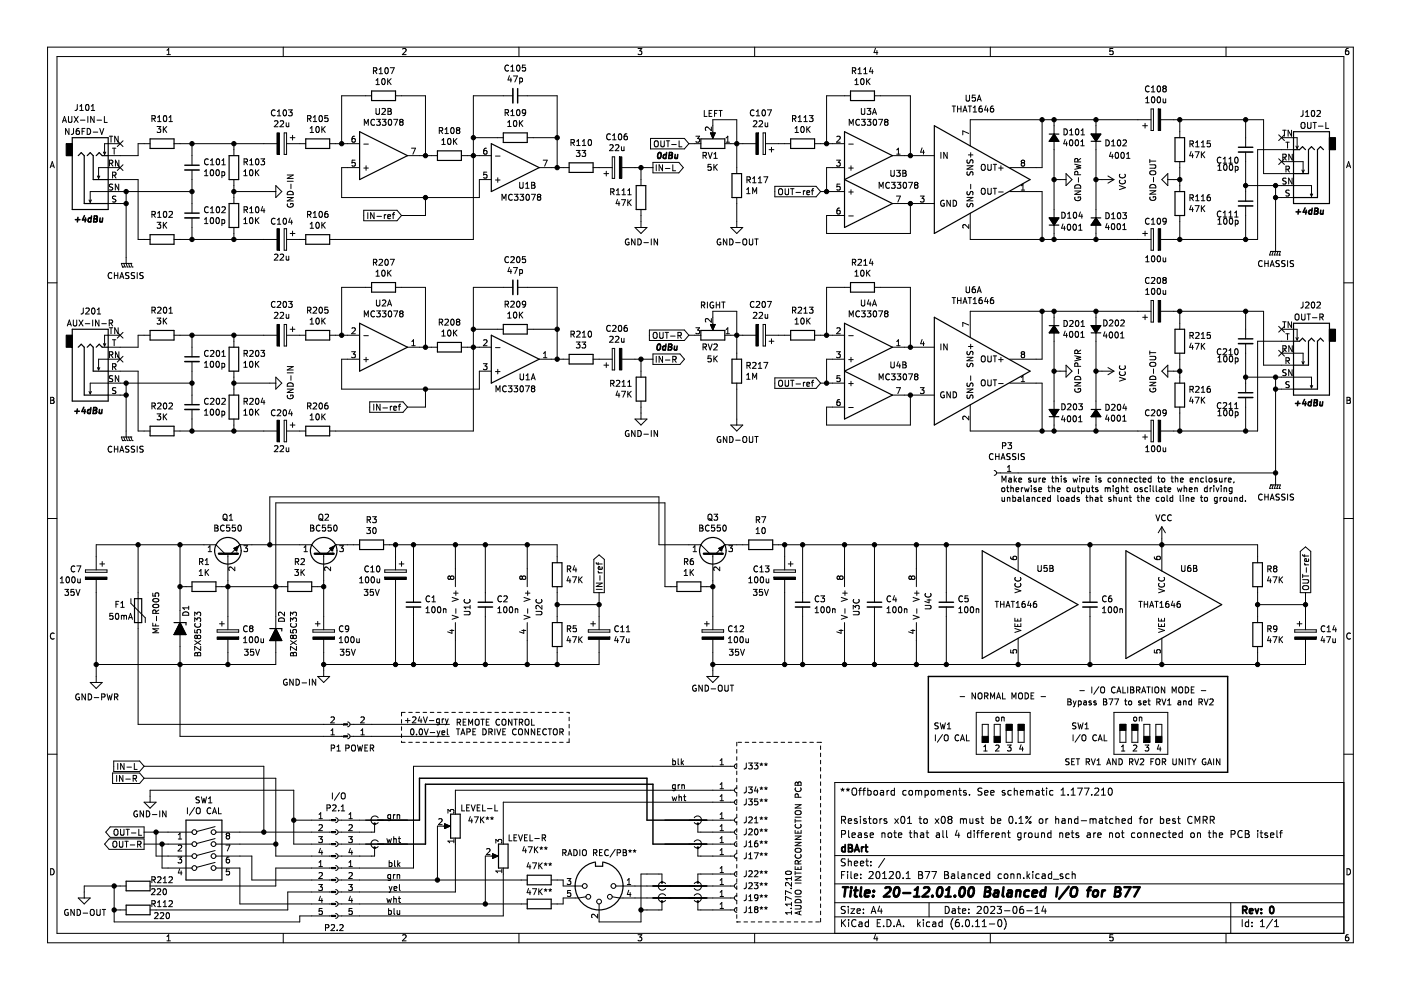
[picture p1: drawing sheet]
<svg xmlns="http://www.w3.org/2000/svg" width="297mm" height="210mm" viewBox="0 0 297 210" stroke-linecap="round" stroke-linejoin="round" font-family="sans-serif">
<path d="M.1 0h297v209.9h-297z" fill-rule="evenodd" fill="#fff" stroke="#fff" stroke-width=".21"/>
<g fill="none" stroke="#000" stroke-width=".21">
<path d="M10.1 10h276.8v189.9h-276.8zM12.1 12h272.8v185.9h-272.8zM35.4 11.6h.7M35.4 10.7l.4-.4v1.3M60.1 10v2M79.2 15h.6v-.5l-.6-.1v1.2M79.5 15l.4 .6M79.7 17l.4-.3v1.2M79.7 17.9h.7M80.4 15.6h.7M80.4 14.7l.3-.3v1.2M81.1 16.8l.1-.1a.68 .68 0 0 1 .5 .6 .68 .68 0 0 1-.5 .6l-.3-.4z"/>
<path d="M81.7 14.5l.2-.1a.68 .68 0 0 1 .4 .6 .68 .68 0 0 1-.4 .6l-.3-.5zM82.2 16.7v1.2M82.4 17.2l.5 .7M82.7 14.4h.9l-.6 1.2M82.9 16.7l-.7 .7M85.4 10.4l.5-.1 .2 .4-.8 .9h.8M107.8 13.9a.56 .56 0 0 0-.8 .5 .56 .56 0 0 0 .8 .5M108 16l-.3 1h.8M108.3 14.2l.4-.4v1.3M108.3 16.5v.9M108.3 15.1h.7M108.9 16.1h.8l-.5 1.3"/>
<path d="M109.6 13.9l.2-.1a.68 .68 0 0 1 .5 .6 .68 .68 0 0 1-.5 .7l-.3-.5zM110 10v2M110.2 16.6l.3-.1 .3 .3-.1 .5h-.5M110.2 16.5v1.3M111.4 13.8h-.6l-.1 .6 .6-.1 .1 .6-.2 .2-.5-.2M135.3 10.3h.8l-.5 .5 .4 .1v.6l-.2 .1-.5-.1M160 10v2M180.7 15h.6l.1-.5-.7-.1v1.2M181 15l.4 .6M181.3 17l.3-.3v1.2M181.3 17.9h.7M181.9 14.7l.4-.3v1.2"/>
<path d="M181.9 15.6h.8M182.6 16.8l.2-.1a.68 .68 0 0 1 .4 .6 .68 .68 0 0 1-.4 .6l-.3-.4zM183.1 15.6h.8M183.1 14.7l.4-.3v1.2M183.7 16.7v1.2M183.9 17.2l.6 .7M184.5 16.7l-.8 .7M184.6 14.3l-.3 .9h.8M185 14.8v.8M185.6 10.2l-.3 .9h.8M185.9 10.7v.9M210 10v2"/>
<path d="M236 10.3h-.7v.6l.6-.1 .1 .7-.2 .1-.5-.1M243.6 18.3a.56 .56 0 0 0-.8 .6 .56 .56 0 0 0 .8 .5M244.1 19.5h.7M244.1 18.6l.4-.4v1.3M245.5 18.3l.1-.1a.68 .68 0 0 1 .5 .7 .68 .68 0 0 1-.5 .6l-.3-.5zM246.8 18.8l-.3-.3 .3-.3 .3 .1 .2 .2-.3 .3M246.8 18.8l-.3 .2v.2l.3 .3 .3-.1 .2-.2-.1-.3-.2-.1M246.8 18.8h.2M259.9 10v2M285.9 10.3h-.4l-.2 .3v.7l.2 .3 .4-.1v-.7h-.4l-.2 .2M10.6 35.6l.5-1.3 .4 1.3M10.8 35.2h.6"/>
<path d="M13.2 26l.5-1.3 .4 1.3M13.4 25.6h.6M14.5 24.7v1l.3 .3h.2l.2-.3v-1M14.6 27.2v1.3l-.7-1.3v1.3M15.6 27.2l-.1 1.1-.4 .2M15.7 24.7l.9 1.3M16.4 22.2l-.1 1-.4 .2M16.6 24.7l-.9 1.3M16.7 27.2l-.3 .1-.2 .2-.1 .8 .3 .2 .4-.1-.1-.6-.3-.1-.3 .3M16.9 23.4h.8M16.9 22.5l.4-.3v1.2M17.1 25.5h.9"/>
<path d="M17.4 27.8h.4M18 27.2h-.6v1.3M18.3 22.3l.1-.1a.68 .68 0 0 1 .5 .6 .68 .68 0 0 1-.5 .6l-.3-.5zM18.5 27.2a.64 .64 0 0 1 .7 .7 .64 .64 0 0 1-.7 .6zM18.6 24.7v1.3M19.4 23.4h.7M19.4 22.5l.3-.3v1.2M19.8 28h.9M20 24.7v1.3l-.8-1.3v1.3M20.6 25.5h.9M20.7 37.3l.2 .5M21.2 27.2l.4 1.3 .4-1.3"/>
<path d="M21.2 37.3l-.3 .5M21.9 32.2l.3 .5M22.1 24.7v1.3h.6M22.4 32.2l-.2 .5M22.9 38.1h6.4v12.7h2.5M23.2 28.9h.7M23.2 34.6h.6l.1-.5-.7-.1v1.2M23.5 34.6l.4 .6M23.5 28.9v1.2M23.8 31.4h.8M23.9 37.2l.6-.1v-.5l-.6-.1v1.3M23.9 39.1l-.7 .1v.3l.6 .3 .1 .3-.2 .2-.5-.1"/>
<path d="M24.2 37.2l.4 .6M24.2 31.4v1.3M24.9 34.9l1.2 1.2M24.9 29.9l1.2 1.2M25.1 28.9v1.2l-.8-1.2v1.2M25.2 39v1.3l-.8-1.3v1.3M25.2 34v1.2l-.7-1.2v1.2M25.5 30.5h-3.3v2.2M25.5 35.5h-4.6v2.3M26.1 34.9l-1.2 1.2M26.1 29.9l-1.2 1.2M31.8 30.5h-2.5v2.5h-6.4"/>
<path d="M32.2 25.2l.6-.1 .1-.5-.7-.1v1.3M32.5 25.2l.4 .6M33.3 26.8h.8l-.4 .5 .3 .1v.6l-.2 .1-.5-.1M33.4 25.8h.7M33.4 24.9l.4-.4v1.3M34.6 26.8v1.3M34.8 24.6l.1-.1a.68 .68 0 0 1 .5 .6 .68 .68 0 0 1-.5 .7l-.3-.5zM34.8 27.4l.6 .7M35.4 26.8l-.8 .7M35.8 25.8h.8M35.8 24.9l.4-.4v1.3M36.9 30.5h21.8"/>
<path d="M40.7 30.5v4.5M40.7 36v9.2M43.4 36.3l.3-.3v1.3M43.4 37.3h.7M44.1 33.8a.56 .56 0 0 0-.7 .5 .56 .56 0 0 0 .7 .5M44.6 34.9h.8M44.6 34l.4-.3v1.2M44.7 36.1l.2-.1a.68 .68 0 0 1 .4 .6 .68 .68 0 0 1-.4 .7l-.3-.5zM45.9 36.1l.2-.1a.68 .68 0 0 1 .4 .6 .68 .68 0 0 1-.4 .7l-.3-.5zM46 33.8l.1-.1a.68 .68 0 0 1 .5 .6 .68 .68 0 0 1-.5 .6l-.3-.4zM47 34.9h.8M47 36.5l.4-.1 .3 .3-.2 .5h-.5"/>
<path d="M47 36.4v1.3M47 34l.4-.3v1.2M49.6 30.5v2.5M49.6 38.1v5.1M51.7 36.3l.4-.3v1.3M51.7 37.3h.7M51.7 34.3h.7v-.5l-.7-.1v1.2M52.1 34.3l.4 .6M53 34.9h.7M53 34l.3-.3v1.2M53 36.1l.2-.1a.68 .68 0 0 1 .4 .6 .68 .68 0 0 1-.4 .7l-.3-.5zM54.2 36v1.3"/>
<path d="M54.3 33.8l.2-.1a.68 .68 0 0 1 .4 .6 .68 .68 0 0 1-.4 .6l-.3-.4zM54.3 36.5l.6 .8M54.9 36l-.7 .7M55.3 33.7h.8l-.4 .5 .3 .1v.5l-.1 .1-.6-.1M58.2 25.7l.5-.1 .2 .4-.8 .9h.8M58.3 23.4a.56 .56 0 0 0-.8 .5 .56 .56 0 0 0 .8 .5M58.5 39.3l1.2 1.3-1.2 1.3zM58.8 24.6h.7M58.8 23.7l.4-.4v1.3M59.4 25.7l.5-.1 .2 .4-.7 .9h.7M60.1 23.4l.2-.1a.68 .68 0 0 1 .5 .6 .68 .68 0 0 1-.5 .7l-.3-.5zM60.3 28.2h.5v4.5h-.5z"/>
<path d="M60.7 26v.8h.5M60.8 30.5h4M60.9 38.4h1.3M60.9 37.1h1.3l-1.3 .7h1.3M61.2 23.3h.8l-.5 .5 .4 .1v.5l-.2 .2-.5-.2M61.2 26v.9M61.5 29.2h1M61.7 39v1M62 28.7v1M65.2 25.2l.6-.1 .1-.5-.7-.1v1.3M65.5 25.2l.4 .6M65.8 27.2l.3-.4v1.3"/>
<path d="M65.8 28.1h.7M66.4 25.8h.7M66.4 24.9l.4-.4v1.3M67.1 26.9l.2-.1a.68 .68 0 0 1 .4 .7 .68 .68 0 0 1-.4 .6l-.3-.5zM67.8 24.6l.1-.1a.68 .68 0 0 1 .5 .6 .68 .68 0 0 1-.5 .7l-.3-.5zM68.2 26.8v1.3M68.4 27.4l.6 .7M69 26.8l-.8 .7M69.5 24.5h-.6l-.1 .6h.6l.1 .6-.2 .1-.5-.1M69.9 30.5h6.3M75.2 28.9h-.3l-.2 .3-.1 .7 .3 .2 .4-.1-.1-.6h-.3l-.3 .2M75.3 34h-.6l-.1 .6 .6-.1 .1 .6-.2 .1-.5-.1"/>
<path d="M76.2 35.5h-3.8v6.4h29.2v-3.8h2.6M77.1 35.6h1M77.1 30.6h1M77.2 26.6v-1.3l.5 .9 .4-.9v1.3M77.6 35.1v1M78.8 20.3h-6.4v10.2M79.4 25.4a.56 .56 0 0 0-.8 .5 .56 .56 0 0 0 .8 .5M79.7 23v1l.3 .3 .3-.1 .1-.2v-1M79.8 25.3h.8l-.4 .5 .4 .1v.5l-.2 .2-.6-.2M81 23.1l.5-.1 .2 .4-.8 .9h.8M81.1 25.3h.7l-.4 .5 .4 .1v.5l-.2 .2-.5-.2M82.3 23h.4l.2 .2-.2 .4 .2 .1 .1 .3-.3 .3h-.4z"/>
<path d="M82.3 23.6h.4M82.4 25.4l.2-.1a.68 .68 0 0 1 .5 .6 .68 .68 0 0 1-.5 .7l-.3-.5zM83.5 25.3h.8l-.5 1.3M83.9 20.3h6.3v12.7M85 25.8l-.3-.2 .3-.3h.2l.3 .2-.3 .3M85 25.8l-.3 .3 .1 .3 .2 .2h.2l.3-.3-.1-.3-.2-.2M85 25.8h.2M86.4 33h6.3M87.2 31.4h.9l-.6 1.3M93.1 27.7h.6l.1-.5-.7-.1v1.2M93.4 27.7l.5 .6M93.7 30.6h.7"/>
<path d="M93.7 29.7l.3-.3v1.2M94.3 28.3h.8M94.3 27.4l.4-.3v1.2M95 29.5l.2-.1a.68 .68 0 0 1 .4 .6 .68 .68 0 0 1-.4 .6l-.3-.5zM95.7 27.2l.2-.1a.68 .68 0 0 1 .4 .6 .68 .68 0 0 1-.4 .6l-.3-.5zM96.2 29.4v1.2M96.3 29.9l.6 .7M96.9 29.4l-.7 .7M97 27.6l-.2 .2v.3l.2 .2h.4l.1-.2-.1-.4-.2-.1M97 27.6l-.2-.2 .2-.3h.4l.1 .2-.3 .3M97 27.6h.2M97.8 33h6.4"/>
<path d="M100.4 29.2h6.3M103.1 31.4l-.3 .1-.2 .2-.1 .7 .3 .3 .4-.1-.1-.6-.3-.1-.3 .2M103.2 36.5h-.6l-.1 .6 .6-.1 .1 .6-.2 .2-.5-.2M105.1 38.2h.9M105.1 33.1h.9M105.5 37.7v1M107.1 23.9l.6-.1 .1-.4-.7-.2v1.3M107.4 23.9l.4 .6M107.6 26.8h.8M107.6 25.9l.4-.3v1.2M108.3 23.6l.4-.4v1.3M108.3 24.5h.7"/>
<path d="M108.7 20.3h-8.3v30.5h-30.5M109 25.7l.2-.1a.68 .68 0 0 1 .4 .6 .68 .68 0 0 1-.4 .6l-.3-.5zM109.6 23.4l.2-.2a.68 .68 0 0 1 .5 .7 .68 .68 0 0 1-.5 .6l-.3-.5zM109.8 20.3h8.3v15.2M110.1 25.6v1.2M110.2 38.7v1l.2 .2h.3l.2-.2v-1M110.3 26.1l.5 .7M110.8 25.6l-.7 .7M111.5 23.8l-.3 .2h-.4v-.6l.4-.2 .3 .3-.1 .7-.2 .3h-.4M111.5 39.9h.7M111.5 39l.3-.3v1.2M111.8 29.2h6.3"/>
<path d="M112.7 38.7h.4l.3 .2-.3 .4 .3 .1v.3l-.2 .2h-.5zM112.7 39.3h.4M114.3 35.5h6.4M115.2 34h.8l-.5 1.2M121.1 30.3l.6-.1v-.5l-.6-.1v1.3M121.4 30.3l.4 .6M122.2 31.9h.8l-.5 .5 .4 .1v.5l-.2 .2-.5-.2M122.3 30.9h.7M122.3 30l.3-.4v1.3M123.4 31.9h.8l-.4 .5 .3 .1v.5l-.2 .2-.5-.2M123.5 30l.3-.4v1.3M123.5 30.9h.7"/>
<path d="M124.8 29.7l.2-.1a.68 .68 0 0 1 .4 .6 .68 .68 0 0 1-.4 .7l-.3-.5zM125.7 35.5h4.1M128 36.8h1M128.5 36.3v1M129.3 30.8l.5-.1 .2 .3-.8 1h.8M129.4 28.5a.56 .56 0 0 0-.8 .5 .56 .56 0 0 0 .8 .5M129.8 33.3h.5v4.5h-.5zM129.9 28.7l.3-.3v1.2M129.9 29.6h.7M130.5 30.8l.5-.1 .2 .3-.8 1h.8M131.2 28.5l.2-.1a.68 .68 0 0 1 .4 .6 .68 .68 0 0 1-.4 .6l-.3-.4zM131.8 31.1v.8l.5-.1"/>
<path d="M131.8 35.5h6.6M132.3 31.1v.9M132.9 28.4h-.4l-.1 .3-.1 .7 .2 .2 .5-.1-.1-.6h-.4l-.2 .2M135.9 35.5v3.8M137.9 29.4h7.2l1 1.1-1 1.1h-7.2zM138.4 34.4h5.5l1 1.1-1 1.2h-5.5zM138.8 30l.2-.1a.43 .43 0 0 1 .6 .4v.4a.42 .42 0 0 1-.5 .4 .42 .42 0 0 1-.4-.4zM139.1 34.9v1.3M140.1 29.9v1l.3 .2h.2l.2-.2v-1M140.5 34.9v1.3l-.8-1.3v1.3M141.1 35.7h.9M141.3 29.9h.7"/>
<path d="M141.6 29.9v1.2M142.4 30.6h1M142.6 34.9v1.3h.6M144 29.9v1.2h.6M146.1 30.5h2.5M147.5 28.9h.8l-.4 .5 .4 .1v.5l-.2 .1-.6-.1M149.1 33l.6-.1v-.5l-.6-.1v1.3M149.3 23.4v1.3h.6M149.4 33l.4 .6M150.1 32.3l.5 1.3 .4-1.3M150.3 24h.5M150.6 28.2h1l-.5 1.1z"/>
<path d="M150.8 34.8h-.7v.6h.6l.1 .6-.2 .1-.5-.1M150.8 26.9v.8l-.9-.8-.4 .3 .2 .5M151 23.4h-.7v1.3h.7M151.1 28.9v-3.5h5.1v11.4M151.4 32.7l.3-.4v1.3M151.4 33.6h.7M151.4 34.8v1.3M151.5 24h.4M151.5 35.4l.6 .7M152.1 34.8l-.7 .8M152.1 23.4h-.6v1.3M152.4 23.4h.7"/>
<path d="M152.8 23.4v1.3M153.7 30.5h6.6M153.9 30.1h.8M153.9 29.2l.4-.3v1.2M158.4 38.1h.6v-.5l-.6-.1v1.3M158.7 38.1l.4 .7M159.6 38.8h.7M159.6 37.8l.3-.3v1.3M159.7 25.7l.5-.1 .3 .4-.8 .9h.8M159.9 23.4a.56 .56 0 0 0-.8 .5 .56 .56 0 0 0 .8 .5M160.4 24.6h.7M160.4 23.7l.3-.4v1.3"/>
<path d="M160.8 38.8h.7M160.8 37.8l.3-.3v1.3M161 25.7l.4-.1 .3 .4-.8 .9h.8M161.7 23.4l.2-.1a.68 .68 0 0 1 .4 .6 .68 .68 0 0 1-.4 .7l-.3-.5zM161.8 28.2h.5v4.5h-.5zM161.9 37.5h.9l-.6 1.3M162.2 26l.1 .8h.5M162.3 30.5h5.3M162.7 23.3h.9l-.6 1.3M162.8 26v.9M163.1 31.7h1M163.6 31.2v1"/>
<path d="M164.3 39.5h8.7l1 1.1-1 1.1h-8.7zM168 25.2l.6-.1 .1-.5-.7-.1v1.3M168.3 25.2l.5 .6M168.6 28.1h.7M168.6 27.2l.3-.4v1.3M169.2 25.8h.8M169.2 24.9l.4-.4v1.3M169.9 26.9l.2-.1a.68 .68 0 0 1 .4 .7 .68 .68 0 0 1-.4 .6l-.3-.5zM170.4 25.8h.8M170.4 24.9l.4-.4v1.3M171 26.8v1.3M171.2 27.4l.6 .7"/>
<path d="M171.6 24.5h.8l-.4 .5 .3 .1v.6l-.2 .1-.5-.1M171.8 26.8l-.8 .7M172.7 30.5h6.4M177.4 34h.8l-.5 .4 .4 .2v.5l-.2 .1-.5-.1M177.4 29l.5-.1 .3 .3-.8 .9h.8M178.1 39h-.6l-.1 .6h.6l.1 .6-.2 .1-.5-.1M179.1 35.5h-3.9v5.1M179.9 35.6h1M179.9 30.6h1M180.1 26.6v-1.3l.4 .9 .4-.9v1.3M180.3 20.3h-5.1v10.2M180.4 35.1v1"/>
<path d="M182.2 25.4a.56 .56 0 0 0-.8 .5 .56 .56 0 0 0 .8 .5M182.6 23v1l.3 .3h.2l.2-.3v-1M182.7 25.3h.7l-.4 .5 .4 .1v.5l-.2 .2-.5-.2M183.8 23h.8l-.4 .5 .4 .1v.5l-.2 .2-.6-.2M183.9 25.3h.7l-.4 .5 .4 .1v.5l-.2 .2-.5-.2M185 24.3l.4-1.3 .4 1.3M185.1 23.9h.6M185.3 25.4l.1-.1a.68 .68 0 0 1 .5 .6 .68 .68 0 0 1-.5 .7l-.3-.5zM185.4 20.3h7.6v12.7M186.3 25.3h.8l-.5 1.3M186.4 39.9v-1.2l.4 .9 .4-.9v1.2M187.8 25.8l-.3-.2 .3-.3h.2l.3 .2-.3 .3"/>
<path d="M187.8 25.8l-.3 .3 .1 .3 .2 .2h.2l.3-.3v-.2l-.3-.3M187.8 25.8h.2M188.6 38.8a.56 .56 0 0 0-.8 .5 .56 .56 0 0 0 .8 .5M188.9 36.1v1l.2 .3 .4-.1 .1-.2v-1M189 38.7h.8l-.4 .4 .3 .2v.5l-.2 .1-.5-.1M189.2 33h8.9M190.1 36.1h.8l-.4 .5 .3 .1v.6l-.2 .1-.5-.1M190.1 31.8l.4-.4v1.3M190.1 32.7h.7M190.2 38.7h.8l-.4 .4 .3 .2v.5l-.1 .1-.6-.1M191.4 36.1h.4l.3 .3-.3 .3 .3 .1v.3l-.2 .3h-.5zM191.4 36.7h.4"/>
<path d="M191.7 38.7h.1a.68 .68 0 0 1 .4 .6 .68 .68 0 0 1-.4 .6 .84 .84 0 0 1-.1-1.2zM192.6 38.7h.9l-.6 1.2M194.1 39.2l-.2 .2 .1 .4 .1 .1h.3l.2-.2v-.4l-.2-.1M194.1 39.2l-.2-.2 .2-.3h.3l.2 .2-.2 .3M194.1 39.2h.3M195.5 31.4l-.3 .9h.8M195.8 31.8v.9M199.5 32.3v1.3M200.8 32.3v1.3l-.7-1.3v1.3M201.9 22.5h.7M202.2 22.5v1.3M203 22.5v1.3"/>
<path d="M203 23.1h.7M203.7 22.5v1.3M204.2 23.8l.4-1.3 .4 1.3M204.3 23.4h.6M204.8 20.2v1l.3 .2h.2l.3-.2v-1M205 35.1h1.3l-1.3 .8h1.3M205.1 33.9v.6h.4l.2-.5 .3-.1 .3 .2-.1 .5M205.1 36.4v.7h.4l.2-.6 .3-.1 .3 .3-.1 .4M205.3 22.5h.7M205.3 32.8h1M205.4 28.3l-1.3-.5v.8M205.6 22.5v1.3"/>
<path d="M205.8 32.4v.9M205.8 39.1v.9M206.3 23.8h.8M206.3 22.8l.4-.3v1.3M206.8 20.2h-.6l-.1 .6 .6-.1 .1 .6-.2 .1-.5-.1M207.2 21.4l.4-1.2 .4 1.2M207.3 21.1h.6M208.1 35l.2-.2a.43 .43 0 0 1 .6 .5v.4a.42 .42 0 0 1-.4 .4 .42 .42 0 0 1-.5-.4zM208.2 22.5h-.4l-.2 .3v.7l.2 .3 .4-.2v-.6h-.4l-.2 .2M209.1 22.4l-.3 .9h.7M209.4 22.9v.9M209.4 34.8v1.1l.3 .2h.2l.3-.2v-1.1"/>
<path d="M209.4 39.9v1l.3 .3h.2l.3-.3v-1M210.6 22.5h-.4l-.2 .3v.7l.2 .3 .4-.2v-.6h-.4l-.2 .2M210.6 39.9h.7M210.6 34.8h.7M210.9 34.8v1.3M210.9 39.9v1.3M211.7 35.6h1M212.2 35.1v1M216.5 39.4l.4-.4v1.3M216.8 34.5l-.3 .2v.3l.3 .2h.3l.1-.2v-.3l-.2-.2M216.8 34.5l-.3-.2 .3-.3h.3l.1 .2-.2 .3M216.8 34.5h.2"/>
<path d="M220.9 25.4v10.1h-6.8M223.5 38.1h2.5M223.5 25.4v25.4M225.6 27.3a.64 .64 0 0 1 .7 .7 .64 .64 0 0 1-.7 .6zM225.8 29.6l-.3 .9h.8M226 36.8l1.3 1.3-1.3 1.2zM226.1 30.1v.8M226.8 27.7l.4-.4v1.3M226.8 28.6h.7M226.9 29.8l.1-.2a.68 .68 0 0 1 .5 .7 .68 .68 0 0 1-.5 .6l-.3-.5zM227.9 34.8l1.2 .3-.9 .3 .9 .2-1.2 .3M227.9 39.4a.68 .68 0 0 1 .8-.2 .68 .68 0 0 1 .4 .7h-1.2z"/>
<path d="M228.1 29.8l.1-.2a.68 .68 0 0 1 .5 .7 .68 .68 0 0 1-.5 .6l-.3-.5zM228.1 27.5l.2-.2a.68 .68 0 0 1 .4 .7 .68 .68 0 0 1-.4 .6l-.3-.5zM228.5 34.3v-.6h-.5l-.1 .6h1.2M228.5 37.1v-.7h-.5l-.1 .7h1.2M228.6 37.7v.9M229.1 33.6l-.6 .4M229.2 30l.3-.4v1.3M229.2 30.9h.7M229.2 27.7l.4-.4v1.3M229.2 28.6h.7M232.4 25.4v25.4M232.4 38.1h3.8"/>
<path d="M234.5 29.7a.64 .64 0 0 1 .7 .6 .64 .64 0 0 1-.7 .6zM234.9 37.3l1.3 .8M235.5 32.2l-.3 1h.8M235.7 30l.3-.3v1.2M235.7 30.9h.7M235.8 32.7v.9M236.2 38.1l-1.3 .7M236.6 32.4l.1-.1a.68 .68 0 0 1 .5 .6 .68 .68 0 0 1-.5 .7l-.3-.5zM237 29.8l.2-.1a.68 .68 0 0 1 .4 .6 .68 .68 0 0 1-.4 .6l-.3-.4zM237.3 39.4l1.3 .4-1.3 .4M237.5 36.9a.56 .56 0 0 0 .5 .8 .56 .56 0 0 0 .5-.8M237.5 38.2a.56 .56 0 0 0 .5 .8 .56 .56 0 0 0 .5-.8"/>
<path d="M237.8 32.4l.1-.1a.68 .68 0 0 1 .5 .6 .68 .68 0 0 1-.5 .7l-.3-.5zM238.1 29.8l.5-.1 .2 .3-.8 .9h.8M238.9 33.6h.7M238.9 32.7l.3-.4v1.3M242.3 26.7h1M242.8 26.1v1.1M242.9 20.9l.4-.4v1.3M242.9 21.8h.7M243.8 34.9h1l.3 .3v.2l-.3 .3h-1M243.8 34.2h1.3M243.8 33.8v.7M244 36.3l.6-.1a.42 .42 0 0 1 .5 .4 .42 .42 0 0 1-.5 .5h-.4a.43 .43 0 0 1-.4-.3 .43 .43 0 0 1 .2-.5z"/>
<path d="M244 39.2a.66 .66 0 0 1 .7 0 .66 .66 0 0 1 .4 .6h-1.3zM244 25.4h-38.3v5.6M244 23.1h.6v4.6h-.6zM244.2 20.6l.2-.1a.68 .68 0 0 1 .5 .7 .68 .68 0 0 1-.5 .6l-.3-.5zM244.6 37.6v1M245.5 20.6l.1-.1a.68 .68 0 0 1 .5 .7 .68 .68 0 0 1-.5 .6l-.3-.5zM246.1 25.4h21.8v11.4h6.4M246.3 38.1l1.3-1.3v2.5zM246.6 21l.1 .7h.4M247.1 21v.8M247.6 38.1h2.5M250.1 25.4v3.8"/>
<path d="M250.1 34.3v6.3M252.3 30.5h.6l.1-.5-.7-.1v1.2M252.5 32.1l-.3 .9h.8M252.6 30.5l.4 .6M252.8 32.6v.8M253.4 32.2h.8l-.5 1.2M253.5 30.2l.4-.3v1.2M253.5 31.1h.7M254.7 32.2v1.2M254.7 31.1h.7M254.7 30.2l.4-.3v1.2M254.9 32.7l.5 .7"/>
<path d="M255.4 32.2l-.7 .7M256.6 29.9h-.6l-.1 .6 .6-.1 .1 .6-.2 .1-.5-.1M258.2 35.2l.4-.4v1.3M258.2 36.1h.7M258.9 33.4a.56 .56 0 0 0-.8 .6 .56 .56 0 0 0 .8 .5M259.4 33.7l.3-.4v1.3M259.4 34.6h.7M259.5 35l.2-.2a.68 .68 0 0 1 .5 .7 .68 .68 0 0 1-.5 .6l-.3-.5zM260.6 33.7l.3-.4v1.3M260.6 34.6h.7M260.8 35l.1-.2a.68 .68 0 0 1 .5 .7 .68 .68 0 0 1-.5 .6l-.3-.5zM261.9 35.3h.4l.2 .2-.1 .6h-.5"/>
<path d="M261.9 35.3v1.2M262 33.4l.1-.1a.68 .68 0 0 1 .4 .7 .68 .68 0 0 1-.4 .6 .84 .84 0 0 1-.1-1.2zM264.1 25.4v5.8M264.1 32.2v10.4M264.1 39.3h14v2.3M270.4 39.3v14l-.2 .8M271.1 28.6l1.2 1.2M271.1 33.7l1.2 1.2M271.7 29.2h3.3v2.3M271.7 34.3h4.6v2.3M272 27.6h.7M272 33.4l.6-.1 .1-.5-.7-.1v1.3"/>
<path d="M272.3 33.4l.4 .6M272.3 27.6v1.3M272.3 28.6l-1.2 1.2M272.3 33.7l-1.2 1.2M272.6 30.1h.7M272.7 35.9l.6-.1v-.5l-.6-.1v1.3M272.7 37.8l-.7 .1v.3l.6 .3 .1 .3-.3 .2h-.4M273 35.9l.4 .6M273 30.1v1.3M273.8 27.6v1.3l-.7-1.3v1.3M274 37.8v1.2l-.8-1.2v1.2M274 32.7v1.3l-.7-1.3v1.3"/>
<path d="M274.3 31.7h-7.7v19.1h-20.5M274.8 31l.2 .5M275.3 31l-.3 .5M275.9 26.1l.2-.1a.43 .43 0 0 1 .6 .4v.4a.42 .42 0 0 1-.4 .4 .42 .42 0 0 1-.5-.4zM276 36l.3 .6M276.3 23.4l-.1 1.1-.4 .2M276.5 36l-.2 .6M276.8 24.7h.7M276.8 23.8l.4-.4v1.3M277.2 26v1l.3 .2h.2l.3-.2v-1M278.1 23.5l.2-.1a.68 .68 0 0 1 .5 .7 .68 .68 0 0 1-.5 .6l-.3-.5zM278.4 26h.7"/>
<path d="M278.7 26v1.2M279.2 23.5l.5-.1 .3 .4-.8 .9h.8M279.5 26.7h1M281.1 26v1.2h.6M285.5 35.6l.4-1.3 .5 1.3M285.6 35.2h.6M10.1 60h2M18.9 42.4l.2 .5M19.4 42.4l-.3 .5M22.9 43.2h3.8M23.7 57.9a.56 .56 0 0 0-.8 .5 .56 .56 0 0 0 .8 .5M24.3 57.8v1.3"/>
<path d="M24.3 58.4h.7M24.6 41.6l-.7 .1v.4l.5 .2 .2 .3-.3 .2h-.5M25 57.8v1.3M25.4 59.1l.4-1.3 .4 1.3M25.5 58.7h.6M26 56.6h.1M26.2 55.8l.3 .8M26.5 56.6h.1M26.7 40.6v15.2l.3 .8M27 56.6h.1M27.3 55.8l.2 .8M27.3 57.9l-.4-.1-.3 .2 .1 .3 .6 .3v.3l-.7 .1"/>
<path d="M27.5 56.6h.1M27.8 55.8h.1M27.8 55.8l.2 .8M27.8 55.8h-2.1l.3 .8M28 56.6h.1M28.5 57.9h-.6v.4l.5 .2 .1 .3-.2 .3-.5-.1M29.1 57.8v1.3M30.4 57.9l-.5-.1-.3 .2 .2 .3 .5 .3v.3l-.7 .1M32.2 45.5l.6-.1 .1-.5-.7-.1v1.3M32.5 45.5l.4 .6M33.3 47.1h.8l-.4 .5 .3 .1v.6l-.2 .1-.5-.1M33.4 46.1h.7"/>
<path d="M33.4 45.2l.4-.4v1.3M34.6 47.1v1.3M34.8 44.9l.1-.1a.68 .68 0 0 1 .5 .7 .68 .68 0 0 1-.5 .6l-.3-.5zM34.8 47.7l.6 .7M35.4 47.1l-.8 .8M35.8 44.9l.5-.1 .3 .4-.8 .9h.8M36.9 50.8h21.8M40.7 40.6h-21.6v2.3M40.7 46.2v4.6M43.4 47.4h.7M43.4 46.5l.3-.4v1.3M44.1 44a.56 .56 0 0 0-.7 .5 .56 .56 0 0 0 .7 .5"/>
<path d="M44.6 45.1h.8M44.6 44.2l.4-.4v1.3M44.7 46.3l.2-.2a.68 .68 0 0 1 .4 .7 .68 .68 0 0 1-.4 .6l-.3-.5zM45.9 46.3l.2-.2a.68 .68 0 0 1 .4 .7 .68 .68 0 0 1-.4 .6l-.3-.5zM46 44l.1-.2a.68 .68 0 0 1 .5 .7 .68 .68 0 0 1-.5 .6l-.3-.5zM47 44l.5-.2 .3 .4-.8 .9h.8M47 46.6h.4l.3 .2-.2 .6h-.5M47 46.6v1.2M49.6 48.2v2.6M49.6 40.6h8.9M51.7 46.5l.4-.4v1.3M51.7 47.4h.7"/>
<path d="M51.7 44.5l.7-.1v-.4l-.7-.2v1.3M52.1 44.5l.4 .6M53 45.1h.7M53 44.2l.3-.4v1.3M53 46.3l.2-.2a.68 .68 0 0 1 .4 .7 .68 .68 0 0 1-.4 .6l-.3-.5zM54.2 46.1v1.3M54.3 44l.2-.2a.68 .68 0 0 1 .4 .7 .68 .68 0 0 1-.4 .6l-.3-.5zM54.3 46.7l.6 .7M54.9 46.1l-.7 .8M55.7 43.8l-.3 .9h.8M56 44.3v.8M58.2 54l.5-.1 .2 .3-.8 1h.8"/>
<path d="M58.3 46.4a.56 .56 0 0 0-.8 .5 .56 .56 0 0 0 .8 .5M58.8 46.6l.4-.3v1.2M58.8 47.5h.7M59.4 54l.5-.1 .2 .3-.7 1h.7M60.1 46.4l.2-.1a.68 .68 0 0 1 .5 .6 .68 .68 0 0 1-.5 .6l-.3-.4zM60.3 48.5h.5v4.6h-.5zM60.7 54.3v.8l.5-.1M60.8 50.8h4M60.9 41.9h1.3l-1.3 .7h1.3M61 43.2a.58 .58 0 0 0 .5 .7 .58 .58 0 0 0 .6-.8h-.5v.3M61 40.8a.68 .68 0 0 1 .7-.2 .68 .68 0 0 1 .5 .7h-1.3zM61.2 54.3v.9"/>
<path d="M61.5 49.5h1M61.5 46.2l-.3 .9h.8M61.8 46.7v.8M62 49v1M65.2 45.5l.6-.1 .1-.5-.7-.1v1.3M65.5 45.5l.4 .6M65.8 47.5l.3-.4v1.3M65.8 48.4h.7M66.4 45.2l.4-.4v1.3M66.4 46.1h.7M67.1 47.3l.2-.2a.68 .68 0 0 1 .4 .7 .68 .68 0 0 1-.4 .6l-.3-.5zM67.8 44.9l.1-.1a.68 .68 0 0 1 .5 .7 .68 .68 0 0 1-.5 .6l-.3-.5z"/>
<path d="M68.2 47.1v1.3M68.4 47.7l.6 .7M69 47.1l-.8 .8M69.4 44.8l-.3 .1-.2 .2-.1 .7 .3 .3 .4-.1-.1-.6-.3-.1-.3 .2M77.1 44.6h7.1l.9 1.1-.9 1.1h-7.1zM78 45.1v1.3M79.2 55.6h.6v-.5l-.6-.1v1.2M79.3 45.1v1.3l-.7-1.3v1.3M79.5 55.6l.4 .6M79.7 57.6l.4-.3v1.3M79.7 58.6h.7M79.9 45.9h1"/>
<path d="M80.4 55.1l.5-.1 .2 .3-.8 .9h.8M81.1 57.4l.1-.1a.68 .68 0 0 1 .5 .6 .68 .68 0 0 1-.5 .7l-.3-.5zM81.5 45.5v.9M81.7 55.1l.2-.1a.68 .68 0 0 1 .4 .6 .68 .68 0 0 1-.4 .6l-.3-.4zM81.8 45.5l-.3 .3M82.2 57.3v1.3M82.2 45.9l.6-.1v-.2l-.4-.1-.2 .2 .1 .6h.5M82.4 57.8l.5 .8M82.7 55h.9l-.6 1.2M82.9 57.3l-.7 .7M83.2 45.5h.5M83.7 45.1l-.3 .2v1.1"/>
<path d="M90.2 41.9v3.8h-5.1M106.4 42.5v-1.3l.5 .9 .4-.9v1.3M107.8 54.5a.56 .56 0 0 0-.8 .6 .56 .56 0 0 0 .8 .5M108 56.7l-.3 .9h.8M108.3 54.5l.5-.1 .2 .4-.8 .9h.8M108.3 57.2v.8M108.6 41.3a.56 .56 0 0 0-.8 .5 .56 .56 0 0 0 .8 .5M108.9 56.7h.8l-.5 1.3M109 41.2h.8l-.4 .5 .4 .1v.5l-.2 .2-.6-.2M109.6 54.5l.2-.1a.68 .68 0 0 1 .5 .7 .68 .68 0 0 1-.5 .6l-.3-.5zM110.2 57.2h.3l.3 .2-.1 .5h-.5M110.2 57.2v1.2"/>
<path d="M110.2 41.2h.8l-.4 .5 .4 .1v.5l-.2 .2-.6-.2M111.4 54.4h-.6l-.1 .6h.6l.1 .6-.2 .1-.5-.1M111.6 41.3l.2-.1a.68 .68 0 0 1 .5 .6 .68 .68 0 0 1-.5 .7l-.3-.5zM112.7 41.2h.8l-.5 1.3M114.2 41.7l-.3-.2 .3-.3h.2l.3 .2-.3 .3M114.2 41.7h.2M114.2 41.7l-.3 .3 .1 .3 .2 .2h.2l.3-.3-.1-.3-.2-.2M129.5 40.7l.6-.1v-.5l-.6-.1v1.3M129.8 40.7l.4 .6M130.7 41.3h.7M130.7 40.4l.3-.4v1.3M130.9 42.3l-.3 .9h.8"/>
<path d="M131.2 42.8v.8M131.8 42.3h.8l-.5 1.3M131.9 41.3h.7M131.9 40.4l.4-.4v1.3M133.1 41.3h.7M133.1 40.4l.4-.4v1.3M133.1 42.3v1.3M133.3 42.9l.5 .7M133.3 50.7a.58 .58 0 0 0-.7 .6 .58 .58 0 0 0 .8 .5v-.4h-.3M133.8 42.3l-.7 .8M134.6 48.2h2.6l-1.3 1.3zM134.6 50.7v1.2l-.7-1.2v1.2"/>
<path d="M135.2 50.7a.64 .64 0 0 1 .8 .6 .64 .64 0 0 1-.8 .6zM135.9 44.4v3.8M136.5 51.4h1M138.1 50.7v1.2M139.4 50.7v1.2l-.7-1.2v1.2M152.8 50.7a.58 .58 0 0 0-.8 .6 .58 .58 0 0 0 .8 .5v-.4h-.2M154.1 50.7v1.2l-.7-1.2v1.2M154.7 50.7a.64 .64 0 0 1 .7 .6 .64 .64 0 0 1-.7 .6zM154.9 48.2h2.6l-1.3 1.3zM156 51.4h.9M156.2 41.9v6.3M157.5 50.8l.3-.1a.43 .43 0 0 1 .5 .4v.4a.42 .42 0 0 1-.4 .4 .42 .42 0 0 1-.4-.4z"/>
<path d="M158.3 41.1h.7M158.3 40.2l.4-.4v1.3M158.9 50.7v1l.2 .2h.3l.2-.2v-1M159.6 41.1v-1.3l.4 .9 .4-.9v1.3M160 50.7h.7M160.4 50.7v1.2M165.1 40.2l.3-.2a.43 .43 0 0 1 .5 .4v.5a.42 .42 0 0 1-.4 .4 .42 .42 0 0 1-.4-.4zM166.5 40v1l.2 .3h.2l.3-.3v-1M167.6 40h.7M168 40v1.3M168.8 40.8h.9M170.3 40.4v.9"/>
<path d="M170.7 40.4l-.4 .3M171.1 40.9l.6-.2-.1-.2-.4-.1-.1 .2v.6h.5M172 40.4h.5M172.5 40l-.3 .2v1.1M174 40.6h5.1M178 44.1l-.3 .1-.2 .2-.1 .7 .3 .3 .4-.1-.1-.6-.3-.1-.3 .2M179.9 40.7h1M179.9 45.8h1M180.4 40.2v1M180.7 55.6h.6l.1-.5-.7-.1v1.2M181 55.6l.4 .6M181.3 57.6l.3-.3v1.3"/>
<path d="M181.3 58.6h.7M181.9 55.1l.5-.1 .3 .3-.8 .9h.8M182.6 57.4l.2-.1a.68 .68 0 0 1 .4 .6 .68 .68 0 0 1-.4 .7l-.3-.5zM183.1 56.2h.8M183.1 55.3l.4-.3v1.2M183.7 57.3v1.3M183.9 57.8l.6 .8M184.5 57.3l-.8 .7M184.6 54.9l-.3 .9h.8M185 55.4v.8M189.2 43.2h8.9M190.1 41.6h.8l-.5 1.2"/>
<path d="M193 43.2v6.3h-17.8v-3.8h3.9M195.1 41.6h.8l-.4 .5 .4 .1v.5l-.2 .1-.6-.1M200.2 42.5a.58 .58 0 0 0-.8 .6 .58 .58 0 0 0 .8 .5v-.4h-.2M201.5 42.5v1.2l-.7-1.2v1.2M202.1 42.5a.64 .64 0 0 1 .7 .6 .64 .64 0 0 1-.7 .6zM205 41.9h1.3l-1.3 .7h1.3M205.1 40.6v.7h.4l.2-.6 .3-.1 .3 .2-.1 .5M205.1 43.1v.7h.4l.2-.6 .3-.1 .3 .3-.1 .5M205.4 47.6v.8l-.9-.8-.4 .3 .1 .4M205.7 45.2v5.6h38.3M208.1 40.1l.2-.2a.43 .43 0 0 1 .6 .4v.5a.42 .42 0 0 1-.4 .4 .42 .42 0 0 1-.5-.4zM211.7 40.7h1"/>
<path d="M214.1 40.6h6.8v10.2M216.5 40.3h.7M225.1 45a.64 .64 0 0 1 .8 .6 .64 .64 0 0 1-.8 .7zM225.4 47.5l-.3 .9h.8M225.7 48v.8M226.3 45.4l.4-.4v1.3M226.3 46.3h.8M226.4 47.7l.2-.2a.68 .68 0 0 1 .4 .7 .68 .68 0 0 1-.4 .6l-.3-.5zM227.6 47.7l.2-.2a.68 .68 0 0 1 .4 .7 .68 .68 0 0 1-.4 .6l-.3-.5zM227.7 45.1l.2-.1a.68 .68 0 0 1 .4 .6 .68 .68 0 0 1-.4 .7l-.3-.5zM227.9 40.5h1.2l-1.2 .7h1.2M227.9 41.8a.58 .58 0 0 0 .6 .8 .58 .58 0 0 0 .5-.8h-.4v.2"/>
<path d="M228.7 47.9l.4-.4v1.3M228.7 48.8h.7M229.1 44.9l-.3 .9h.7M229.4 45.4v.9M234.5 45.1a.64 .64 0 0 1 .7 .6 .64 .64 0 0 1-.7 .7zM234.7 47.4l-.3 .9h.8M235 47.8v.9M235.7 45.5l.3-.4v1.3M235.7 46.4h.7M235.7 47.5l.2-.1a.68 .68 0 0 1 .5 .6 .68 .68 0 0 1-.5 .7l-.3-.5zM237 47.5l.1-.1a.68 .68 0 0 1 .5 .6 .68 .68 0 0 1-.5 .7l-.3-.5zM237 45.2l.2-.1a.68 .68 0 0 1 .4 .6 .68 .68 0 0 1-.4 .7l-.3-.5z"/>
<path d="M238 47.8l.4-.4v1.3M238 45.1h.8l-.4 .5 .4 .1v.5l-.2 .2-.6-.2M238 48.7h.8M242.3 49.5h1M242.8 49v1M242.9 54.6l.4-.4v1.3M242.9 55.5h.7M243.6 46.4a.56 .56 0 0 0-.8 .5 .56 .56 0 0 0 .8 .5M243.6 59a.56 .56 0 0 0-.8 .5 .56 .56 0 0 0 .8 .5M243.8 40.4h1.3l-1.3 .8h1.3M243.8 41.8a.58 .58 0 0 0 .6 .7 .58 .58 0 0 0 .5-.8h-.4v.3M244 48.5h.6v4.6h-.6z"/>
<path d="M244.1 59l.5-.2 .2 .4-.7 .9h.7M244.1 47.5h.7M244.1 46.6l.4-.3v1.2M244.2 54.4l.2-.2a.68 .68 0 0 1 .5 .7 .68 .68 0 0 1-.5 .6l-.3-.5zM245.5 46.4l.1-.1a.68 .68 0 0 1 .5 .6 .68 .68 0 0 1-.5 .6l-.3-.4zM245.5 54.4l.1-.2a.68 .68 0 0 1 .5 .7 .68 .68 0 0 1-.5 .6l-.3-.5zM245.5 59l.1-.2a.68 .68 0 0 1 .5 .7 .68 .68 0 0 1-.5 .6l-.3-.5zM246.6 54.7l.1 .7h.4M246.8 59.4l-.3-.3 .3-.3 .3 .1 .2 .2-.3 .3M246.8 59.4l-.3 .2v.3l.3 .2 .3-.1 .2-.1-.1-.4-.2-.1M246.8 59.4h.2M247.1 54.7v.8"/>
<path d="M247.3 46.8l-.3 .3-.3-.1-.1-.6 .4-.1 .3 .2-.1 .7-.2 .3h-.3M250.1 45.7v5.1M252.3 42l.6-.1 .1-.5-.7-.1v1.3M252.5 43.5l-.3 .9h.8M252.6 42l.4 .6M252.8 44v.9M253.4 43.6h.8l-.5 1.3M253.5 41.7l.4-.4v1.3M253.5 42.6h.7M254.7 43.6v1.3M254.7 42.6h.7M254.7 41.7l.4-.4v1.3"/>
<path d="M254.9 44.1l.5 .8M255.4 43.6l-.7 .7M256.5 41.3l-.3 .1-.2 .2-.1 .7 .3 .3 .4-.2-.1-.6h-.3l-.3 .2M258.2 46.6l.4-.3v1.2M258.2 47.5h.7M258.9 44.9a.56 .56 0 0 0-.8 .5 .56 .56 0 0 0 .8 .5M259.4 45.1l.3-.3v1.2M259.4 46h.7M259.5 46.4l.2-.1a.68 .68 0 0 1 .5 .6 .68 .68 0 0 1-.5 .6l-.3-.4zM260.6 45.1l.3-.3v1.2M260.6 46h.7M260.8 46.4l.1-.1a.68 .68 0 0 1 .5 .6 .68 .68 0 0 1-.5 .6l-.3-.4z"/>
<path d="M261.8 46h.7M261.8 45.1l.3-.3v1.2M261.9 46.7v1.3M261.9 46.8l.4-.1 .2 .2-.1 .6h-.5M264.1 43.7v7.1M267.6 55.4a.56 .56 0 0 0-.8 .5 .56 .56 0 0 0 .8 .5M268.2 55.3v1.2M268.2 55.9h.7M268.9 55.3v1.2M269.2 54.1h.1M269.3 56.5l.4-1.2 .5 1.2M269.4 56.2h.6"/>
<path d="M269.4 53.3h.1M269.4 53.3l-.2 .8M269.4 53.3h2.1l-.3 .8M269.7 54.1h.1M269.9 53.3l-.2 .8M270.2 54.1h.1M270.4 41.9h3.9M270.7 54.1h.1M271 53.3l-.3 .8M271.2 54.1h.1M271.2 55.3h-.4l-.3 .2 .1 .3 .6 .2v.4l-.7 .1M272.5 55.3l-.7 .1v.3l.5 .3 .2 .3-.3 .2h-.5"/>
<path d="M273 55.3v1.2M273.3 40.4h-.6v.4l.5 .2 .1 .3-.2 .3-.5-.1M274.3 55.3h-.5l-.3 .2 .2 .3 .5 .2v.4l-.7 .1M277.8 41.1l.3 .5M278.3 41.1l-.2 .5M284.9 60h2M14.3 69.1l.4-1.3 .4 1.3M14.4 68.8h.6M15.5 67.8v1.1l.3 .2h.3l.2-.2v-1.1M16.8 67.8l.8 1.3M17.6 67.8l-.8 1.3M17.7 65.3l-.1 1.1-.4 .2"/>
<path d="M18.1 68.6h.9M18.2 65.4l.5-.1 .2 .4-.8 .9h.8M19.5 65.4l.2-.1a.68 .68 0 0 1 .5 .6 .68 .68 0 0 1-.5 .7l-.3-.5zM19.7 67.8v1.3M20.6 65.7l.4-.4v1.3M20.6 66.6h.7M20.7 77.9l.2 .5M21 67.8v1.3l-.7-1.3v1.3M21.2 77.9l-.3 .5M21.6 68.6h1M21.9 72.9l.3 .5M22.4 72.9l-.2 .5"/>
<path d="M22.9 78.7h6.4v12.7h2.5M23.2 68.5h.6v-.5l-.6-.2v1.3M23.2 69.5h.7M23.2 75.2h.6l.1-.5-.7-.1v1.2M23.5 68.5l.4 .6M23.5 75.2l.4 .6M23.5 69.5v1.3M23.8 72h.8M23.9 77.8l.6-.1v-.5l-.6-.1v1.3M23.9 79.7l-.7 .1v.3l.6 .3 .1 .3-.2 .2h-.5M24.2 77.8l.4 .6M24.2 72v1.3"/>
<path d="M24.9 75.5l1.2 1.3M24.9 70.5l1.2 1.2M25.1 69.5v1.3l-.8-1.3v1.3M25.2 79.7v1.2l-.8-1.2v1.2M25.2 74.6v1.2l-.7-1.2v1.2M25.5 76.2h-4.6v2.2M25.5 71.1h-3.3v2.3M26.1 75.5l-1.2 1.3M26.1 70.5l-1.2 1.2M31.8 71.1h-2.5v2.5h-6.4M32.2 65.8l.6-.1 .1-.4-.7-.2v1.3M32.5 65.8l.4 .6"/>
<path d="M33.3 67.4h.8l-.4 .5 .3 .1v.6l-.2 .1-.5-.1M33.4 65.3l.5-.2 .2 .4-.7 .9h.7M34.6 67.4v1.3M34.8 65.3l.1-.2a.68 .68 0 0 1 .5 .7 .68 .68 0 0 1-.5 .6l-.3-.5zM34.8 68l.6 .7M35.4 67.4l-.8 .8M35.8 66.4h.8M35.8 65.5l.4-.4v1.3M36.9 71.1h21.8M40.7 71.1v4.5M40.7 76.7v9.1M43.4 77l.3-.4v1.3"/>
<path d="M43.4 77.9h.7M44.1 74.4a.56 .56 0 0 0-.7 .5 .56 .56 0 0 0 .7 .5M44.6 74.4l.5-.1 .3 .4-.8 .9h.8M44.7 76.7l.2-.1a.68 .68 0 0 1 .4 .6 .68 .68 0 0 1-.4 .7l-.3-.5zM45.9 76.7l.2-.1a.68 .68 0 0 1 .4 .6 .68 .68 0 0 1-.4 .7l-.3-.5zM46 74.4l.1-.1a.68 .68 0 0 1 .5 .6 .68 .68 0 0 1-.5 .7l-.3-.5zM47 77.1l.4-.1 .3 .3-.2 .5h-.5M47 74.7l.4-.4v1.3M47 77v1.3M47 75.6h.8M49.6 71.1v2.5M49.6 78.7v5.1"/>
<path d="M51.7 77l.4-.4v1.3M51.7 77.9h.7M51.7 75l.7-.1v-.5l-.7-.1v1.3M52.1 75l.4 .6M53 74.4l.4-.1 .3 .4-.8 .9h.8M53 76.7l.2-.1a.68 .68 0 0 1 .4 .6 .68 .68 0 0 1-.4 .7l-.3-.5zM54.2 76.6v1.3M54.3 74.4l.2-.1a.68 .68 0 0 1 .4 .6 .68 .68 0 0 1-.4 .7l-.3-.5zM54.3 77.1l.6 .8M54.9 76.6l-.7 .7M55.3 74.3h.8l-.4 .5 .3 .1v.5l-.1 .2-.6-.2M58.2 66.3l.5-.1 .2 .4-.8 .9h.8"/>
<path d="M58.3 64a.56 .56 0 0 0-.8 .5 .56 .56 0 0 0 .8 .6M58.5 80l1.2 1.2-1.2 1.3zM58.8 64l.5-.1 .2 .4-.8 .9h.8M59.4 66.3l.5-.1 .2 .4-.7 .9h.7M60.1 64l.2-.1a.68 .68 0 0 1 .5 .6 .68 .68 0 0 1-.5 .7l-.3-.5zM60.3 68.8h.5v4.6h-.5zM60.7 66.6v.8h.5M60.8 71.1h4M60.9 77.7h1.3l-1.3 .7h1.3M60.9 79.1h1.3M61.2 63.9h.8l-.5 .5 .4 .1v.6l-.2 .1-.5-.1M61.2 66.6v.9"/>
<path d="M61.5 69.8h1M61.7 79.7v.9M62 69.3v1M65.2 65.8l.6-.1 .1-.4-.7-.2v1.3M65.5 65.8l.4 .6M65.8 67.8l.3-.4v1.3M65.8 68.7h.7M66.4 65.3l.5-.2 .2 .4-.7 .9h.7M67.1 67.6l.2-.2a.68 .68 0 0 1 .4 .7 .68 .68 0 0 1-.4 .6l-.3-.5zM67.8 65.3l.1-.2a.68 .68 0 0 1 .5 .7 .68 .68 0 0 1-.5 .6l-.3-.5zM68.2 67.4v1.3M68.4 68l.6 .7"/>
<path d="M69 67.4l-.8 .8M69.5 65.1h-.6l-.1 .6h.6l.1 .6-.2 .1-.5-.1M69.9 71.1h6.3M74.6 74.6h.7l-.4 .5 .4 .1v.5l-.2 .1-.5-.1M74.6 69.6l.5-.1 .2 .4-.7 .9h.7M76.2 76.2h-3.8v6.3h29.2v-3.8h2.6M77.1 71.2h1M77.1 76.2h1M77.2 67.2v-1.3l.5 .9 .4-.9v1.3M77.6 75.8v.9M78.8 60.9h-6.4v10.2M79.4 66a.56 .56 0 0 0-.8 .6 .56 .56 0 0 0 .8 .5"/>
<path d="M79.8 63.6v1l.3 .3h.2l.2-.3v-1M79.8 65.9h.8l-.4 .5 .4 .1v.6l-.2 .1-.6-.1M81.1 65.9h.7l-.4 .5 .4 .1v.6l-.2 .1-.5-.1M81.1 63.7l.5-.1 .2 .4-.8 .9h.8M82.2 64.9l.4-1.3 .4 1.3M82.3 64.5h.6M82.4 66l.2-.1a.68 .68 0 0 1 .5 .7 .68 .68 0 0 1-.5 .6l-.3-.5zM83.5 65.9h.8l-.5 1.3M83.9 60.9h6.3v12.7M85 66.5l-.3-.3 .3-.3h.2l.3 .3-.3 .3M85 66.5l-.3 .2 .1 .4 .2 .1h.2l.3-.3-.1-.3-.2-.1M85 66.5h.2"/>
<path d="M86.4 73.6h6.3M87.3 72.4l.4-.4v1.3M87.3 73.3h.7M93.1 68.3h.6l.1-.5-.7-.1v1.2M93.4 68.3l.5 .6M93.7 71.2h.7M93.7 70.3l.3-.3v1.2M94.3 67.8l.5-.1 .3 .3-.8 .9h.8M95 70.1l.2-.1a.68 .68 0 0 1 .4 .6 .68 .68 0 0 1-.4 .6l-.3-.4zM95.7 67.8l.2-.1a.68 .68 0 0 1 .4 .6 .68 .68 0 0 1-.4 .6l-.3-.4zM96.2 70v1.2M96.3 70.5l.6 .7"/>
<path d="M96.9 70l-.7 .7M97 68.2l-.2 .3v.2l.2 .2h.4l.1-.2-.1-.4-.2-.1M97 68.2l-.2-.2 .2-.3h.4l.1 .2-.3 .3M97 68.2h.2M97.8 73.6h6.4M100.4 69.8h6.3M102.5 77.1h.8l-.5 .5 .4 .1v.6l-.2 .1-.5-.1M102.5 72.2l.5-.2 .3 .4-.8 .9h.8M105.1 73.7h.9M105.1 78.8h.9M105.5 78.3v1M107.1 64.5h.6l.1-.5-.7-.1v1.2"/>
<path d="M107.4 64.5l.4 .6M107.6 67.4h.8M107.6 66.5l.4-.3v1.2M108.3 64l.5-.1 .2 .3-.8 .9h.8M108.7 60.9h-8.3v30.5h-30.5M109 66.3l.2-.1a.68 .68 0 0 1 .4 .6 .68 .68 0 0 1-.4 .6l-.3-.4zM109.6 64l.2-.1a.68 .68 0 0 1 .5 .6 .68 .68 0 0 1-.5 .6l-.3-.5zM109.8 60.9h8.3v15.3M110.1 66.2v1.2M110.3 79.3v1l.2 .2h.3l.2-.2v-1M110.3 66.7l.5 .7M110.8 66.2l-.7 .7"/>
<path d="M111.5 64.4l-.3 .2h-.4v-.6l.4-.1 .3 .2-.1 .7-.2 .3h-.4M111.5 79.6l.4-.3v1.2M111.8 69.8h6.3M114.3 76.2h6.4M115.2 75.8h.8M115.2 74.9l.4-.3v1.2M121.1 70.9l.6-.1v-.5l-.6-.1v1.3M121.4 70.9l.4 .6M122.2 72.5h.8l-.5 .5 .4 .1v.6l-.2 .1-.5-.1M122.3 70.3l.5-.1 .2 .4-.8 .9h.8M123.4 72.5h.8l-.4 .5 .3 .1v.6l-.2 .1-.5-.1M123.5 71.5h.7"/>
<path d="M123.5 70.6l.3-.4v1.3M124.8 70.3l.2-.1a.68 .68 0 0 1 .4 .6 .68 .68 0 0 1-.4 .7l-.3-.5zM125.7 76.2h4.1M128 77.4h1M128.5 76.9v1M129.3 71.4l.5-.1 .2 .4-.8 .9h.8M129.4 69.1a.56 .56 0 0 0-.8 .5 .56 .56 0 0 0 .8 .5M129.8 73.9h.5v4.5h-.5zM129.9 69.1l.5-.1 .2 .4-.8 .9h.8M130.5 71.4l.5-.1 .2 .4-.8 .9h.8M131.2 69.1l.2-.1a.68 .68 0 0 1 .4 .6 .68 .68 0 0 1-.4 .7l-.3-.5zM131.8 71.7v.8l.5-.1"/>
<path d="M131.8 76.2h6.6M132.3 71.7v.9M132.9 69h-.4l-.1 .3-.1 .7 .2 .3 .5-.2-.1-.6h-.4l-.2 .2M135.9 76.2v3.8M137.7 70h7.4l1 1.1-1 1.1h-7.4zM138.4 75h5.8l.9 1.2-.9 1.1h-5.8zM138.7 70.5h.1a.43 .43 0 0 1 .5 .4v.4a.42 .42 0 0 1-.4 .5 .42 .42 0 0 1-.4-.5zM139.1 75.6v1.2M139.9 70.5v1l.2 .2h.3l.2-.2v-1M140.5 75.6v1.2l-.8-1.2v1.2M141 70.5h.7M141.1 76.3h.9"/>
<path d="M141.4 70.5v1.2M142.2 71.3h.9M142.6 76.2h.6l.1-.5-.7-.1v1.2M142.9 76.2l.5 .6M143.7 71.1h.6l.1-.5-.7-.1v1.2M144 71.1l.5 .6M146.1 71.1h2.5M147.5 69.5h.8l-.4 .5 .4 .1v.5l-.2 .2-.6-.2M148.7 64.7l.6-.1 .1-.4-.7-.2v1.3M149 64.7l.4 .6M149.1 73.6l.6-.1v-.5l-.6-.1v1.3M149.4 73.6l.4 .6"/>
<path d="M150 64v1.3M150.1 72.9l.5 1.3 .4-1.3M150.6 68.8h1l-.5 1.1zM150.8 75.5h-.7v.6l.6-.1 .1 .6-.2 .1-.5-.1M150.8 67.5v.8l-.9-.8-.4 .3 .2 .5M151.1 69.6v-3.6h5.1v10.2M151.3 64.1a.58 .58 0 0 0-.8 .6 .58 .58 0 0 0 .8 .5v-.4h-.2M151.4 73l.4-.1 .3 .4-.8 .9h.8M151.4 75.5v1.2M151.5 76l.6 .7M151.9 64.6h.7M151.9 64v1.3"/>
<path d="M152.1 75.5l-.7 .7M152.6 64v1.3M153 64h.7M153.4 64v1.3M153.7 71.1h6.6M153.9 70.8h.8M153.9 69.9l.4-.4v1.3M158.3 79.5l.4-.4v1.3M158.4 77.5l.6-.1v-.4l-.6-.2v1.3M158.7 77.5l.4 .6M159.6 77l.5-.2 .2 .4-.8 .9h.8M159.7 66.3l.5-.1 .3 .4-.8 .9h.8"/>
<path d="M159.9 64a.56 .56 0 0 0-.8 .5 .56 .56 0 0 0 .8 .6M160.4 64l.4-.1 .3 .4-.8 .9h.8M160.8 77.2l.3-.4v1.3M160.8 78.1h.7M161 66.3l.4-.1 .3 .4-.8 .9h.8M161.7 64l.2-.1a.68 .68 0 0 1 .4 .6 .68 .68 0 0 1-.4 .7l-.3-.5zM161.8 68.8h.5v4.6h-.5zM161.9 76.8h.9l-.6 1.3M162.2 66.6l.1 .8h.5M162.3 71.1h5.3M162.7 63.9h.9l-.6 1.3M162.8 66.6v.9"/>
<path d="M163.1 72.3h1M163.6 71.8v1.1M168 65.8l.6-.1 .1-.4-.7-.2v1.3M168.3 65.8l.5 .6M168.6 68.7h.7M168.6 67.8l.3-.4v1.3M169.2 65.3l.5-.2 .3 .4-.8 .9h.8M169.9 67.6l.2-.2a.68 .68 0 0 1 .4 .7 .68 .68 0 0 1-.4 .6l-.3-.5zM170.4 66.4h.8M170.4 65.5l.4-.4v1.3M171 67.4v1.3M171.2 68l.6 .7"/>
<path d="M171.6 65.1h.8l-.4 .5 .3 .1v.6l-.2 .1-.5-.1M171.8 67.4l-.8 .8M172.7 71.1h6.4M177.4 74.6h.8l-.5 .5 .4 .1v.5l-.2 .1-.5-.1M177.4 69.6l.5-.1 .3 .4-.8 .9h.8M178.1 79.7h-.6l-.1 .6 .6-.1 .1 .6-.2 .1-.5-.1M179.1 76.2h-3.9v5M179.9 71.2h1M179.9 76.2h1M180.1 67.2v-1.3l.4 .9 .4-.9v1.3M180.3 60.9h-5.1v10.2M180.4 75.8v.9"/>
<path d="M182.2 66a.56 .56 0 0 0-.8 .6 .56 .56 0 0 0 .8 .5M182.6 63.6v1l.3 .3h.2l.2-.3v-1M182.7 65.9h.7l-.4 .5 .4 .1v.6l-.2 .1-.5-.1M183.9 65.9h.7l-.4 .5 .4 .1v.6l-.2 .1-.5-.1M184.2 63.5l-.3 1h.8M184.5 64v.9M185 64.9l.4-1.3 .4 1.3M185.1 64.5h.6M185.3 66l.1-.1a.68 .68 0 0 1 .5 .7 .68 .68 0 0 1-.5 .6l-.3-.5zM185.4 60.9h7.6v12.7M186.3 65.9h.8l-.5 1.3M187.8 66.5l-.3-.3 .3-.3h.2l.3 .3-.3 .3"/>
<path d="M187.8 66.5l-.3 .2 .1 .4 .2 .1h.2l.3-.3v-.2l-.3-.2M187.8 66.5h.2M188.6 79.4a.56 .56 0 0 0-.8 .5 .56 .56 0 0 0 .8 .5M188.9 76.7v1.1l.2 .2 .4-.1 .1-.1v-1.1M189 79.3h.8l-.4 .5 .3 .1v.5l-.2 .1-.5-.1M189.2 73.6h8.9M190.1 72.4l.4-.4v1.3M190.1 73.3h.7M190.2 79.3h.8l-.4 .5 .3 .1v.5l-.1 .1-.6-.1M190.5 76.7l-.4 .9h.8M190.8 77.2v.8M191.4 76.7h.4l.3 .3-.3 .3 .3 .2v.3l-.2 .2h-.5z"/>
<path d="M191.4 77.3h.4M191.7 79.3h.1a.68 .68 0 0 1 .4 .6 .68 .68 0 0 1-.4 .6 .84 .84 0 0 1-.1-1.2zM192.6 79.3h.9l-.6 1.2M194.1 79.8l-.2-.2 .2-.3h.3l.2 .2-.2 .3M194.1 79.8l-.2 .3 .1 .3 .1 .1h.3l.2-.2v-.4l-.2-.1M194.1 79.8h.3M195.5 72l-.3 .9h.8M195.8 72.5v.8M199.5 72.9v1.3M200.8 72.9v1.3l-.7-1.3v1.3M201.9 63.1h.7M202.2 63.1v1.3"/>
<path d="M203 63.1v1.3M203 63.7h.7M203.7 63.1v1.3M204.2 64.4l.4-1.3 .4 1.3M204.3 64h.6M204.8 60.8v1l.3 .3h.2l.3-.3v-1M205 75.8h1.3l-1.3 .7h1.3M205.1 77v.7h.4l.2-.5 .3-.2 .3 .3-.1 .5M205.1 74.5v.7h.4l.2-.6 .3-.1 .3 .2-.1 .5M205.3 63.1h.7M205.3 73.5h1M205.4 68.9l-1.3-.5v.8"/>
<path d="M205.6 63.1v1.3M205.8 73v.9M205.8 79.7v1M206.3 63.5l.4-.4v1.3M206.3 64.4h.8M206.7 60.8h-.4l-.1 .3-.1 .7 .2 .3 .5-.2-.1-.6h-.4l-.2 .2M207.2 62.1l.4-1.3 .4 1.3M207.3 61.7h.6M208.1 75.6l.2-.1a.43 .43 0 0 1 .6 .4v.4a.42 .42 0 0 1-.4 .4 .42 .42 0 0 1-.5-.4zM208.2 63.1l-.4 .1-.2 .2v.7l.2 .3 .4-.2v-.6h-.4l-.2 .2M209.1 63l-.3 .9h.7M209.4 63.5v.9"/>
<path d="M209.4 75.5v1l.3 .2h.2l.3-.2v-1M210.6 63.1l-.4 .1-.2 .2v.7l.2 .3 .4-.2v-.6h-.4l-.2 .2M210.6 75.5h.7M210.9 75.5v1.2M211.7 76.2h1M212.2 75.8v.9M216.8 75.1l-.3 .3v.2l.3 .2h.2l.2-.2v-.2l-.2-.3M216.8 75.1l-.3-.2 .3-.3h.2l.2 .2-.2 .3M216.8 75.1h.2M220.9 66v10.2h-6.8M223.5 78.7h2.5M223.5 66v25.4"/>
<path d="M225.6 67.9a.64 .64 0 0 1 .7 .7 .64 .64 0 0 1-.7 .6zM225.8 70.2l-.3 .9h.8M226 77.4l1.3 1.3-1.3 1.3zM226.1 70.7v.8M226.8 68.1l.5-.2 .2 .4-.8 .9h.8M226.9 70.4l.1-.1a.68 .68 0 0 1 .5 .6 .68 .68 0 0 1-.5 .6l-.3-.5zM227.9 75.4l1.2 .3-.9 .3 .9 .2-1.2 .3M228 79.9a.66 .66 0 0 1 .8-.1 .66 .66 0 0 1 .3 .7h-1.2zM228.1 70.4l.1-.1a.68 .68 0 0 1 .5 .6 .68 .68 0 0 1-.5 .6l-.3-.5zM228.1 68.1l.2-.2a.68 .68 0 0 1 .4 .7 .68 .68 0 0 1-.4 .6l-.3-.5zM228.5 74.9v-.6h-.5l-.1 .6h1.2M228.5 77.7v-.6l-.5-.1-.1 .7h1.2"/>
<path d="M228.6 78.3v.9M229.1 74.2l-.6 .4M229.2 71.5h.7M229.2 70.6l.3-.3v1.2M229.2 68.3l.4-.4v1.3M229.2 69.2h.7M232.4 66v25.4M232.4 78.7h3.8M234 67.8a.64 .64 0 0 1 .7 .7 .64 .64 0 0 1-.7 .6zM234.3 70.3l-.3 .9h.7M234.6 70.8v.9M234.9 77.9l1.3 .8"/>
<path d="M235.2 68l.5-.2 .3 .4-.8 .9h.8M235.3 70.5l.2-.1a.68 .68 0 0 1 .4 .6 .68 .68 0 0 1-.4 .7l-.3-.5zM236.2 78.7l-1.3 .8M236.5 70.5l.2-.1a.68 .68 0 0 1 .4 .6 .68 .68 0 0 1-.4 .7l-.3-.5zM236.6 68l.1-.2a.68 .68 0 0 1 .5 .7 .68 .68 0 0 1-.5 .6l-.3-.5zM237.3 80l1.3 .4-1.3 .4M237.5 77.6a.56 .56 0 0 0 .5 .7 .56 .56 0 0 0 .5-.7M237.5 78.8a.56 .56 0 0 0 .5 .8 .56 .56 0 0 0 .5-.8M237.6 70.7l.3-.3v1.3M237.6 71.7h.7M237.6 68l.5-.2 .3 .4-.8 .9h.8M242.3 67.3h1"/>
<path d="M242.8 66.8v1M242.9 61.5l.4-.4v1.3M242.9 62.4h.7M243.8 75.6h1l.3 .2v.2l-.3 .3h-1M243.8 74.8h1.3M243.8 74.4v.7M244 76.9l.6-.1a.42 .42 0 0 1 .5 .5 .42 .42 0 0 1-.5 .4h-.4a.43 .43 0 0 1-.4-.3 .43 .43 0 0 1 .2-.5zM244 79.8a.66 .66 0 0 1 .7 0 .66 .66 0 0 1 .4 .7h-1.3zM244 66h-38.3v5.6M244 63.7h.6v4.6h-.6zM244.2 61.3l.2-.2a.68 .68 0 0 1 .5 .7 .68 .68 0 0 1-.5 .6l-.3-.5zM244.6 78.2v1"/>
<path d="M245.5 61.3l.1-.2a.68 .68 0 0 1 .5 .7 .68 .68 0 0 1-.5 .6l-.3-.5zM246.1 66h21.8v11.4h6.4M246.6 61.6l.1 .8 .4-.1M247.1 61.6v.8M247.6 78.7h2.5M247.6 77.4v2.6l-1.3-1.3zM250.1 66v3.8M250.1 74.9v6.3M252.3 71.2l.6-.1 .1-.5-.7-.1v1.3M252.5 72.7l-.3 .9h.8M252.6 71.2l.4 .6M252.8 73.2v.9"/>
<path d="M253.4 72.8h.8l-.5 1.3M253.5 70.6l.5-.1 .2 .3-.8 1h.8M254.7 70.8l.4-.3v1.3M254.7 72.8v1.3M254.7 71.8h.7M254.9 73.3l.5 .8M255.4 72.8l-.7 .7M256.6 70.5h-.6l-.1 .6 .6-.1 .1 .6-.2 .2-.5-.2M258.2 75.8l.4-.3v1.2M258.2 76.7h.7M258.9 74.1a.56 .56 0 0 0-.8 .5 .56 .56 0 0 0 .8 .5M259.4 74.1l.4-.2 .3 .4-.8 .9h.8"/>
<path d="M259.5 75.6l.2-.1a.68 .68 0 0 1 .5 .6 .68 .68 0 0 1-.5 .6l-.3-.5zM260.6 74.3l.3-.4v1.3M260.6 75.2h.7M260.8 75.6l.1-.1a.68 .68 0 0 1 .5 .6 .68 .68 0 0 1-.5 .6l-.3-.5zM261.9 74.1l.2-.2a.68 .68 0 0 1 .4 .7 .68 .68 0 0 1-.4 .6l-.3-.5zM261.9 75.9h.4l.2 .2-.1 .6h-.5M261.9 75.9v1.3M264.1 66v5.8M264.1 72.9v10.4M264.1 80h14v2.2M270.4 80v22.8l-.2 .8M271.1 69.2l1.2 1.2"/>
<path d="M271.1 74.3l1.2 1.2M271.7 69.8h3.3v2.3M271.7 74.9h4.6v2.3M272 68.2h.7M272 74l.6-.1 .1-.5-.7-.1v1.3M272.3 74l.4 .6M272.3 68.2v1.3M272.3 69.2l-1.2 1.2M272.3 74.3l-1.2 1.2M272.6 70.8h.7M272.7 76.5l.6-.1v-.4l-.6-.2v1.3M272.7 78.4l-.7 .1v.4l.6 .2 .1 .3-.3 .3-.4-.1"/>
<path d="M273 76.5l.4 .6M273 70.8v1.2M273.8 68.2v1.3l-.7-1.3v1.3M274 78.4v1.3l-.8-1.3v1.3M274 73.3v1.3l-.7-1.3v1.3M274.3 72.3h-7.7v19.1h-20.5M274.6 66.8l.3-.2a.43 .43 0 0 1 .5 .4v.4a.42 .42 0 0 1-.4 .5 .42 .42 0 0 1-.4-.5zM274.8 71.6l.2 .5M275.3 71.6l-.3 .5M276 66.6v1l.2 .2h.4l.1-.2v-1M276 76.7l.3 .5M276.3 64l-.1 1.1-.4 .2"/>
<path d="M276.5 76.7l-.2 .5M276.8 64.2l.5-.2 .2 .4-.7 .9h.7M277.1 66.6h.7M277.5 66.6v1.2M278.1 64.2l.2-.2a.68 .68 0 0 1 .5 .7 .68 .68 0 0 1-.5 .6l-.3-.5zM278.3 67.4h.9M279.2 64.2l.5-.2 .3 .4-.8 .9h.8M279.8 67.2h.6l.1-.5-.7-.1v1.2M280.1 67.2l.5 .6M10.7 84.2h.5l.2 .3-.2 .4 .2 .1 .1 .3-.3 .2h-.5zM10.7 84.9h.5M18.9 83l.2 .5"/>
<path d="M19.4 83l-.3 .5M22.9 83.8h3.8M23.7 94.7a.56 .56 0 0 0-.8 .5 .56 .56 0 0 0 .8 .6M24.3 94.6v1.3M24.3 95.2h.7M24.6 82.2l-.7 .1v.4l.5 .2 .2 .3-.3 .3-.5-.1M25 94.6v1.3M25.4 95.9l.4-1.3 .4 1.3M25.5 95.5h.6M26 93.4h.1M26.2 92.7l.3 .7M26.5 93.4h.1"/>
<path d="M26.7 81.2v11.5l.3 .7M27 93.4h.1M27.3 92.7l.2 .7M27.3 94.7l-.4-.1-.3 .2 .1 .3 .6 .3v.4h-.7M27.5 93.4h.1M27.8 92.7h.1M27.8 92.7l.2 .7M27.8 92.7h-2.1l.3 .7M28 93.4h.1M28.5 94.7h-.6v.4l.5 .2 .1 .3-.2 .3-.5-.1M29.1 94.6v1.3M30.4 94.7l-.5-.1-.3 .2 .2 .3 .5 .3v.4h-.7"/>
<path d="M32.2 86.1l.6-.1 .1-.4-.7-.2v1.3M32.5 86.1l.4 .6M33.3 87.7h.8l-.4 .5 .3 .2v.5l-.2 .1-.5-.1M33.4 85.6l.5-.2 .2 .4-.7 .9h.7M34.6 87.7v1.3M34.8 85.6l.1-.2a.68 .68 0 0 1 .5 .7 .68 .68 0 0 1-.5 .6l-.3-.5zM34.8 88.3l.6 .7M35.4 87.7l-.8 .8M35.8 85.6l.5-.2 .3 .4-.8 .9h.8M36.9 91.4h21.8M40.7 86.8v4.6M40.7 81.2h-21.6v2.3"/>
<path d="M43.4 87.1l.3-.3v1.2M43.4 88h.7M44.1 84.6a.56 .56 0 0 0-.7 .5 .56 .56 0 0 0 .7 .5M44.6 84.6l.5-.2 .3 .4-.8 .9h.8M44.7 86.9l.2-.1a.68 .68 0 0 1 .4 .6 .68 .68 0 0 1-.4 .6l-.3-.5zM45.9 86.9l.2-.1a.68 .68 0 0 1 .4 .6 .68 .68 0 0 1-.4 .6l-.3-.5zM46 84.6l.1-.2a.68 .68 0 0 1 .5 .7 .68 .68 0 0 1-.5 .6l-.3-.5zM47 84.6l.5-.2 .3 .4-.8 .9h.8M47 87.2h.4l.3 .2-.2 .6h-.5M47 87.2v1.3M49.6 88.8v2.6M49.6 81.2h8.9"/>
<path d="M51.7 87.1l.4-.3v1.2M51.7 88h.7M51.7 85.1h.7v-.5l-.7-.2v1.3M52.1 85.1l.4 .6M53 84.6l.4-.2 .3 .4-.8 .9h.8M53 86.9l.2-.1a.68 .68 0 0 1 .4 .6 .68 .68 0 0 1-.4 .6l-.3-.5zM54.2 86.8v1.2M54.3 84.6l.2-.2a.68 .68 0 0 1 .4 .7 .68 .68 0 0 1-.4 .6l-.3-.5zM54.3 87.3l.6 .7M54.9 86.8l-.7 .7M55.7 84.4l-.3 .9h.8M56 84.9v.8"/>
<path d="M58.2 94.6l.5-.1 .2 .4-.8 .9h.8M58.3 87a.56 .56 0 0 0-.8 .5 .56 .56 0 0 0 .8 .5M58.8 87l.5-.1 .2 .3-.8 1h.8M59.4 94.6l.5-.1 .2 .4-.7 .9h.7M60.1 87l.2-.1a.68 .68 0 0 1 .5 .6 .68 .68 0 0 1-.5 .7l-.3-.5zM60.3 89.1h.5v4.6h-.5zM60.7 94.9v.8l.5-.1M60.8 91.4h4M60.9 82.5h1.3l-1.3 .7h1.3M61 81.4a.68 .68 0 0 1 .7-.2 .68 .68 0 0 1 .5 .7h-1.3zM61 83.8a.58 .58 0 0 0 .5 .8 .58 .58 0 0 0 .6-.8h-.5v.2M61.2 94.9v.9"/>
<path d="M61.5 90.1h1M61.5 86.8l-.3 .9h.8M61.8 87.3v.9M62 89.6v1M65.2 86.1l.6-.1 .1-.4-.7-.2v1.3M65.5 86.1l.4 .6M65.8 89h.7M65.8 88.1l.3-.4v1.3M66.4 85.6l.5-.2 .2 .4-.7 .9h.7M67.1 87.9l.2-.2a.68 .68 0 0 1 .4 .7 .68 .68 0 0 1-.4 .6l-.3-.5zM67.8 85.6l.1-.2a.68 .68 0 0 1 .5 .7 .68 .68 0 0 1-.5 .6l-.3-.5zM68.2 87.7v1.3"/>
<path d="M68.4 88.3l.6 .7M69 87.7l-.8 .8M69.4 85.4l-.3 .1-.2 .2-.1 .8 .3 .2 .4-.1-.1-.6-.3-.1-.3 .3M78.4 85.2h7l1 1.1-1 1.1h-7zM79.2 85.7v1.3M80.6 85.7v1.3l-.7-1.3v1.3M81.2 86.5h.9M82.8 86.1v.9M83.1 86.1l-.3 .3M83.5 86.6l.6-.2-.1-.2-.3-.1-.2 .2v.6h.5M84.4 86.1h.5M84.9 85.7l-.3 .2v1.1"/>
<path d="M90.2 82.5v3.8h-3.8M105.2 83.1v-1.3l.4 .9 .4-.9v1.3M107.3 81.9a.56 .56 0 0 0-.8 .5 .56 .56 0 0 0 .8 .6M107.8 81.8h.8l-.5 .5 .4 .1v.6l-.2 .1-.5-.1M109 81.8h.8l-.5 .5 .4 .1v.6l-.2 .1-.5-.1M110.4 81.9l.1-.1a.68 .68 0 0 1 .5 .6 .68 .68 0 0 1-.5 .7l-.3-.5zM111.4 81.8h.8l-.5 1.3M111.5 80.5h.8M112.6 80.5l.5-1.2 .4 1.2M112.8 80.2h.6M112.9 82.4l-.2-.3 .2-.3h.2l.3 .3-.3 .3M112.9 82.4l-.2 .2v.4l.2 .1h.2l.3-.3v-.2l-.3-.2"/>
<path d="M112.9 82.4h.2M129.5 81.3l.6-.1v-.4l-.6-.2v1.3M129.8 81.3l.4 .6M130.7 80.8l.5-.2 .2 .4-.8 .9h.8M130.9 82.9l-.3 .9h.8M131.2 83.4v.8M131.8 83h.8l-.5 1.2M131.9 81.9h.7M131.9 81l.4-.4v1.3M133.1 81.9h.7M133.1 81l.4-.4v1.3M133.1 83v1.2"/>
<path d="M133.3 83.5l.5 .7M133.3 91.3a.58 .58 0 0 0-.7 .6 .58 .58 0 0 0 .8 .5v-.4h-.3M133.8 83l-.7 .7M134.6 88.8h2.6l-1.3 1.3zM134.6 91.3v1.2l-.7-1.2v1.2M135.2 91.3a.64 .64 0 0 1 .8 .6 .64 .64 0 0 1-.8 .6zM135.9 85v3.8M136.5 92.1h1M138.1 91.3v1.2M139.4 91.3v1.2l-.7-1.2v1.2M152.8 92.6a.58 .58 0 0 0-.8 .6 .58 .58 0 0 0 .8 .5v-.4h-.2M154.1 92.5v1.3l-.7-1.3v1.3"/>
<path d="M154.7 92.5a.64 .64 0 0 1 .7 .7 .64 .64 0 0 1-.7 .6zM154.9 90.1h2.6l-1.3 1.3zM156 93.3h.9M156.2 81.2v8.9M157.5 92.7l.3-.2a.43 .43 0 0 1 .5 .5v.4a.42 .42 0 0 1-.4 .4 .42 .42 0 0 1-.4-.4zM158.3 80.4h.7M158.9 92.5v1.1l.2 .2h.3l.2-.2v-1.1M159.6 80.4v-1.3l.4 .9 .4-.9v1.3M160 92.5h.7M160.4 92.5v1.3M164.3 80.1h8.7l1 1.1-1 1.1h-8.7zM165.1 80.8l.3-.2a.43 .43 0 0 1 .5 .5v.4a.42 .42 0 0 1-.4 .4 .42 .42 0 0 1-.4-.4z"/>
<path d="M166.5 80.6v1.1l.2 .2h.2l.3-.2v-1.1M167.6 80.6h.7M168 80.6v1.3M168.8 81.4h.9M170.3 81.1v.8M170.7 81.1l-.4 .2M171.1 81.5l.6-.1-.1-.3h-.4l-.1 .1v.6h.5M172 81.1h.5M172.5 80.6l-.3 .2v1.1M174 81.2h5.1M178 84.7l-.3 .1-.2 .2-.1 .8 .3 .2 .4-.1-.1-.6-.3-.1-.3 .3M179.9 81.3h1"/>
<path d="M179.9 86.4h1M180.4 80.8v1M186.4 80.5v-1.2l.4 .9 .4-.9v1.2M189.2 83.8h8.9M190.1 82.2h.8l-.5 1.3M193 83.8v6.3h-17.8v-3.8h3.9M195.1 82.2h.8l-.4 .5 .4 .1v.5l-.2 .2-.6-.2M200.2 83.1a.58 .58 0 0 0-.8 .6 .58 .58 0 0 0 .8 .5v-.4h-.2M201.5 83.1v1.2l-.7-1.2v1.2M202.1 83.1a.64 .64 0 0 1 .7 .6 .64 .64 0 0 1-.7 .6zM205 82.5h1.3l-1.3 .7h1.3M205.1 83.7v.7h.4l.2-.5 .3-.2 .3 .3-.1 .5"/>
<path d="M205.1 81.2v.7h.4l.2-.6 .3-.1 .3 .2-.1 .5M205.4 88.2v.8l-.9-.8-.4 .3 .1 .5M205.7 85.8v5.6h38.3M208.1 80.7l.2-.2a.43 .43 0 0 1 .6 .5v.4a.42 .42 0 0 1-.4 .4 .42 .42 0 0 1-.5-.4zM209.4 80.5v1.1l.3 .2h.2l.3-.2v-1.1M210.5 96.3a.56 .56 0 0 0-.7 .5 .56 .56 0 0 0 .7 .5M210.6 80.5h.7M210.8 99.8a.51 .51 0 0 1 .5 .5 .51 .51 0 0 1-.5 .5M210.9 80.5v1.3M211.1 96.2v1.2M211.1 96.8h.7M211.7 81.3h1"/>
<path d="M211.8 96.2v1.2M212.2 97.4l.5-1.2 .4 1.2M212.4 97.1h.6M212.5 94.5h.6l.1-.5-.7-.1v1.2M213.6 100h.7M213.6 99.1l.4-.4v1.3M213.7 93.9h.8l-.4 .5 .3 .1v.5l-.2 .1-.5-.1M214.1 81.2h6.8v10.2M214.2 96.2h-.5l-.3 .2 .2 .3 .5 .3v.3l-.7 .1M215.4 96.2l-.7 .1v.4l.6 .2 .1 .3-.3 .2h-.4M215.9 96.2v1.2M216.5 80.9h.7"/>
<path d="M216.5 80l.4-.3v1.2M217.2 96.2h-.5l-.2 .2 .1 .3 .5 .3v.3l-.6 .1M225.1 85.6a.64 .64 0 0 1 .8 .7 .64 .64 0 0 1-.8 .6zM225.4 88.1l-.3 .9h.8M225.7 88.6v.8M226.3 85.7l.5-.1 .3 .4-.8 .9h.8M226.4 88.3l.2-.1a.68 .68 0 0 1 .4 .6 .68 .68 0 0 1-.4 .6l-.3-.5zM227.6 88.3l.2-.1a.68 .68 0 0 1 .4 .6 .68 .68 0 0 1-.4 .6l-.3-.5zM227.7 85.7l.2-.1a.68 .68 0 0 1 .4 .7 .68 .68 0 0 1-.4 .6l-.3-.5zM227.9 81.1h1.2l-1.2 .7h1.2M227.9 82.4a.58 .58 0 0 0 .6 .8 .58 .58 0 0 0 .5-.8h-.4v.2M228.7 85.6h.8l-.4 .5 .3 .1v.6l-.2 .1-.5-.1"/>
<path d="M228.7 89.4h.7M228.7 88.5l.4-.3v1.2M234.5 85.7a.64 .64 0 0 1 .7 .7 .64 .64 0 0 1-.7 .6zM234.7 88l-.3 .9h.8M235 88.5v.8M235.7 85.8l.5-.1 .2 .4-.8 .9h.8M235.7 88.1l.2-.1a.68 .68 0 0 1 .5 .7 .68 .68 0 0 1-.5 .6l-.3-.5zM237 88.1l.1-.1a.68 .68 0 0 1 .5 .7 .68 .68 0 0 1-.5 .6l-.3-.5zM237 85.8l.2-.1a.68 .68 0 0 1 .4 .7 .68 .68 0 0 1-.4 .6l-.3-.5zM238 88.4l.4-.4v1.3M238 89.3h.8M238.4 85.7l-.3 .9h.8"/>
<path d="M238.7 86.1v.9M242.3 92.7h1M242.8 92.1v1.1M242.9 94.9l.4-.4v1.3M242.9 95.8h.7M243.6 87a.56 .56 0 0 0-.8 .5 .56 .56 0 0 0 .8 .5M243.8 81.1h1.3l-1.3 .7h1.3M243.8 82.4a.58 .58 0 0 0 .6 .7 .58 .58 0 0 0 .5-.8h-.4v.3M244 89.1h.6v4.6h-.6zM244.1 87l.5-.1 .2 .3-.7 1h.7M244.2 94.6l.2-.1a.68 .68 0 0 1 .5 .6 .68 .68 0 0 1-.5 .7l-.3-.5zM245.5 94.6l.1-.1a.68 .68 0 0 1 .5 .6 .68 .68 0 0 1-.5 .7l-.3-.5z"/>
<path d="M245.5 87l.1-.1a.68 .68 0 0 1 .5 .6 .68 .68 0 0 1-.5 .7l-.3-.5zM246.6 94.9l.1 .8 .4-.1M247.1 94.9v.9M247.3 87.4l-.3 .3-.3-.1-.1-.6 .4-.1 .3 .2-.1 .8-.2 .2-.3 .1M250.1 86.3v5.1M252.3 82.6l.6-.1 .1-.5-.7-.1v1.3M252.5 84.2l-.3 .9h.8M252.6 82.6l.4 .6M252.8 84.6v.9M253.4 84.2h.8l-.5 1.3M253.5 82l.5-.1 .2 .4-.8 .9h.8M254.7 82.3l.4-.4v1.3"/>
<path d="M254.7 84.2v1.3M254.7 83.2h.7M254.9 84.8l.5 .7M255.4 84.2l-.7 .7M256.5 81.9l-.3 .1-.2 .2-.1 .7 .3 .3 .4-.1-.1-.6-.3-.1-.3 .2M258.2 87.2l.4-.3v1.3M258.2 88.2h.7M258.9 85.5a.56 .56 0 0 0-.8 .5 .56 .56 0 0 0 .8 .5M259.4 85.5l.4-.1 .3 .3-.8 .9h.8M259.5 87l.2-.1a.68 .68 0 0 1 .5 .6 .68 .68 0 0 1-.5 .7l-.3-.5zM260.6 85.7l.3-.3v1.2M260.6 86.6h.7"/>
<path d="M260.8 87l.1-.1a.68 .68 0 0 1 .5 .6 .68 .68 0 0 1-.5 .7l-.3-.5zM261.8 85.7l.3-.3v1.2M261.8 86.6h.7M261.9 87.3v1.3M261.9 87.4l.4-.1 .2 .3-.1 .5h-.5M264.1 84.3v7.1M270.4 82.5h3.9M273.3 81h-.6v.4l.5 .2 .1 .3-.2 .3-.5-.1M277.8 81.7l.3 .5M278.3 81.7l-.2 .5M285.6 84.2h.4l.3 .3-.3 .4 .3 .1v.3l-.2 .2h-.5zM285.6 84.9h.4"/>
<path d="M10.1 109.9h2M16.3 120h.8l-.5 1.3M21.2 119.6h1M21.7 119.1v1M29.3 115.5v38.1h43.5M38.2 115.5v40.6h34.6M42.3 119.1l.6-.1 .1-.4-.7-.2v1.3M42.6 119.1l.4 .6M43.5 119.7h.7M43.5 118.8l.4-.4v1.3M44.2 117h.7M44.2 116.1l.3-.4v1.3"/>
<path d="M45.5 111.3h.5l.2 .3-.2 .3 .2 .2 .1 .3-.3 .2h-.5zM45.5 111.9h.5M47.4 109.2l.2-.2a.43 .43 0 0 1 .5 .4v.5a.42 .42 0 0 1-.4 .4 .42 .42 0 0 1-.4-.4zM47.5 110l.7 .4M47.5 111.5a.56 .56 0 0 0-.8 .5 .56 .56 0 0 0 .8 .5M47.7 117.4l-1.9-1.9h-25.4v5.3M48.3 117.4v16.1M48.6 110.3h.7M48.6 109.4l.4-.4v1.3M48.7 111.3h-.6l-.1 .6h.6l.1 .6-.2 .1-.5-.1M49.6 116.3l1-.5-.5 1zM49.9 111.3h-.6l-.1 .6h.6l.1 .6-.2 .1-.5-.1"/>
<path d="M50.1 116.8h.1M50.6 111.5l.1-.2a.68 .68 0 0 1 .5 .7 .68 .68 0 0 1-.5 .6l-.3-.5zM50.9 115.5h.1M50.9 115.5h15.2l1.9 1.9M50.9 115.5l-1.9 1.9M51.7 115.7h.8l-.4 .5 .3 .1v.5l-.2 .2-.5-.2M57.2 115.5v-10.1h82.5v10.1h8.9l1.9 1.9M62.6 119.1l.6-.1 .1-.4-.7-.2v1.3M62.9 119.1l.4 .6M63.8 118.6l.5-.2 .2 .4-.7 .9h.7M64.5 117h.7M64.5 116.1l.3-.4v1.3"/>
<path d="M65.8 111.3h.5l.2 .3-.2 .3 .2 .2 .1 .3-.3 .2h-.5zM65.8 111.9h.5M67.7 109.2l.2-.2a.43 .43 0 0 1 .5 .4v.5a.42 .42 0 0 1-.4 .4 .42 .42 0 0 1-.4-.4zM67.8 110l.7 .4M67.8 111.5a.56 .56 0 0 0-.7 .5 .56 .56 0 0 0 .7 .5M68.6 117.4v16.1M68.9 109.1l.5-.1 .3 .4-.8 .9h.8M69 111.3h-.6l-.1 .6h.6l.1 .6-.2 .1-.5-.1M69.9 116.3l1-.5-.5 1zM70.2 111.3h-.6l-.1 .6h.6l.1 .6-.2 .1-.5-.1M70.4 116.8h.1M70.9 111.5l.1-.2a.68 .68 0 0 1 .5 .7 .68 .68 0 0 1-.5 .6l-.3-.5z"/>
<path d="M71.2 115.5h.1M71.2 115.5h5M71.2 115.5l-1.9 1.9M72 115.7h.8l-.4 .5 .3 .1v.5l-.1 .2-.6-.2M77.8 111.9h.7l-.4 .4 .4 .2v.5l-.2 .1-.5-.1M77.8 110.2h.7v-.5l-.7-.1v1.2M78.1 110.2l.5 .6M79 109.6h.8l-.4 .4 .3 .2v.5l-.2 .1-.5-.1M79.1 112l.2-.1a.68 .68 0 0 1 .5 .6 .68 .68 0 0 1-.5 .6l-.3-.4zM81.3 115.5h36.8v3.8M83.9 115.5v5.3M84.6 119.6h1"/>
<path d="M85.1 119.1v1M87.7 115.5v12.2M96.6 115.5v8.9M102.9 115.5v12.2M111.8 115.5v8.9M121.8 119.9l-.3 .9h.8M125.9 118.6l1.1-.9 1.1 .9v7.1h-2.2zM126.4 119.3l.2 .3h1.1M126.8 119.3v.5M145.1 119.1l.6-.1 .1-.4-.7-.2v1.3M145.4 119.1l.4 .6M146.9 118.4l-.3 .1-.2 .2-.1 .8 .3 .2 .4-.1-.1-.6-.3-.1-.3 .3"/>
<path d="M147 117h.7M147 116.1l.3-.4v1.3M148.4 111.3h.4l.2 .3-.2 .3 .2 .2 .1 .3-.3 .2h-.4zM148.4 111.9h.4M150.2 109.2l.2-.2a.43 .43 0 0 1 .6 .4v.5a.42 .42 0 0 1-.5 .4 .42 .42 0 0 1-.4-.4zM150.3 110l.7 .4M150.3 111.5a.56 .56 0 0 0-.7 .5 .56 .56 0 0 0 .7 .5M151.1 117.4v16.1M151.4 109h.8l-.5 .5 .4 .1v.6l-.2 .1-.5-.1M151.5 111.3h-.6l-.1 .6h.6l.1 .6-.2 .1-.5-.1M152.4 116.3l1-.5-.5 1zM152.7 111.3h-.6l-.1 .6h.6l.1 .6-.2 .1-.5-.1"/>
<path d="M152.9 116.8h.1M153.4 111.5l.2-.2a.68 .68 0 0 1 .4 .7 .68 .68 0 0 1-.4 .6l-.4-.5zM153.7 115.5h.1M153.7 115.5h5M153.7 115.5l-1.9 1.9M154.5 115.7h.8l-.4 .5 .3 .1v.5l-.1 .2-.6-.2M160.3 113.1h.7M160.3 112.2l.4-.3v1.2M160.4 110.2h.6v-.5l-.6-.1v1.2M160.7 110.2l.4 .6M161.5 109.6h.8l-.5 1.2M161.6 112l.2-.1a.68 .68 0 0 1 .5 .6 .68 .68 0 0 1-.5 .6l-.3-.4z"/>
<path d="M162.3 120h.7l-.4 .5 .4 .1v.5l-.2 .2-.5-.2M163.8 115.5h102.8v3.8M166.4 115.5v5.3M167.1 119.6h1M167.6 119.1v1M170.2 115.5v12.2M179.1 115.5v8.9M185.4 115.5v12.2M194.3 115.5v8.9M200.6 115.5v12.2M211.3 100.3h59.1M212.4 103.5l.2-.1 .4 .1-.1 .7-.5-.1z"/>
<path d="M212.4 102.2v-1.3l.5 .9 .4-.9v1.3M212.4 105.5l.1 .7h.5M213 105.5v.8M213.4 103.4h.5M213.6 103v1.1l.3 .2M213.6 105.5v.8M213.6 105.6l.5-.1v.8M213.9 101.4h.5v.8M214.3 118.1v.3l.3 .2 .7 .1 .3-.3-.2-.4-.6 .1v.3l.2 .3M214.3 103.5h.5l.1 .8M214.3 103v1.3M214.4 101.7l-.6 .2 .2 .3h.4"/>
<path d="M214.7 105.5h.4l.2 .2-.1 .5h-.5M214.7 105v1.3M215 100.9v1.3M215.2 101.7l.3 .5M215.4 103.8l.6-.1-.1-.2-.3-.1-.2 .2 .1 .6h.4M215.5 101.4l-.5 .4M215.9 115.5v5.6M215.9 105.5h.5v.8M216 101.8l.6-.1-.1-.3h-.3l-.2 .1 .1 .7h.4M216.4 105.8l-.6 .2 .2 .3 .4-.1M216.5 103.4v.9M216.9 103.4l-.4 .3"/>
<path d="M217 105v1.1l.2 .2M217.2 103.4l.3 .9 .2-.6 .2 .6 .3-.9M217.7 105.5h.5v.8M218.2 105.8l-.6 .2 .2 .3 .4-.1M218.5 101.4h-.3l-.1 .1v.2l.4 .1v.4h-.4M218.7 103v.1M218.7 103.4v.9M218.8 105.6l.5-.1 .1 .8M218.8 105.5v.8M219.1 101.4l.1 .8 .5-.1M219.7 103.5l-.3-.1-.2 .2 .1 .2 .4 .1v.3h-.5M219.7 101.4v.8"/>
<path d="M220.1 119.9v1l.2 .3h.2l.3-.3v-1M220.2 103.8l.6-.1v-.2l-.4-.1-.2 .2 .1 .6h.5M220.3 101.4v.8M220.5 105.5h-.3l-.3 .2 .2 .5h.4M220.7 101.4l-.4 .2M221 101.8l.6-.1v-.3h-.4l-.2 .1 .1 .7h.5M221 105.9l.6-.1v-.3h-.4l-.2 .1 .1 .6h.5M222 119.9h-.6l-.1 .6 .6-.1 .1 .6-.2 .2-.5-.2M222.2 103.4h.5M222.4 103v1.1l.3 .2M222.6 119.9h.4l.3 .2-.3 .4 .3 .1v.3l-.2 .3h-.5zM222.7 105.5h-.3l-.3 .2 .1 .5h.5"/>
<path d="M222.7 105v1.3M223 101.4h.4M223.1 103.5h.5v.8M223.1 103v1.3M223.1 100.9v1.1l.3 .2M223.9 100.9v1.3M223.9 101.5l.4-.1 .1 .8M224.2 103.8l.6-.1-.1-.2-.4-.1-.1 .2v.6h.5M224.3 105v1.1l.2 .2M225 105.6l.1-.1 .4 .1-.1 .6h-.4zM225 100.9v.2M225 101.4v.8"/>
<path d="M226 101.4h-.3l-.1 .1v.2l.4 .1v.4h-.4M226.1 105.5h.5v.8M226.3 103.5l.2-.1 .3 .1v.7l-.5-.1zM226.6 105.8l-.6 .2 .2 .3 .4-.1M227.4 103.4l.1 .8 .5-.1M227.5 101.4l.2 .8 .3-.6 .2 .6 .3-.8M227.8 105.5h-.4l-.2 .2 .1 .5h.5M227.8 105v1.3M228 103.4v.9M228.4 103.4h.5M228.6 103v1.1l.3 .2M228.8 105.5h-.3l-.2 .1 .1 .2 .4 .1v.3h-.5"/>
<path d="M228.9 100.9v.2M228.9 101.4v.8M229.3 103.5l.4-.1 .2 .3-.1 .5h-.5M229.3 103.4v1.3M229.5 101.4v.8M229.9 101.4l-.4 .2M230.2 105.5h.5M230.3 101.8l.6-.1-.1-.3h-.3l-.2 .1v.7h.5M230.4 105v1.1l.3 .2M230.5 103.4v.8l.5-.1M231 103.4v.9M231.1 115.5v12.2"/>
<path d="M231.1 105v1.3M231.1 105.6l.5-.1 .1 .8M231.4 103.4h.5M231.6 103v1.1l.3 .2M232.3 105.5h.4l.1 .8M232.4 100.9v.2M232.4 101.4v.8M232.7 103.5l-.3-.1-.1 .2v.2l.4 .1v.3h-.4M232.8 105.8l-.6 .2 .2 .3 .4-.1M233.2 105.5h.5M233.4 101.4h-.3l-.2 .1 .1 .2 .4 .1v.4h-.5M233.4 105v1.1l.3 .2"/>
<path d="M234.3 103.5l.4-.1 .2 .2M234.3 103.4v.9M234.9 103.6l.1-.2 .3 .1 .1 .8M234.9 103.6v.7M235.5 101.4h-.3l-.3 .2 .1 .6h.5M235.5 105.5h-.3l-.2 .1 .1 .2 .4 .1v.3h-.5M236 103v.1M236 103.4v.9M236.1 101.5l.2-.1 .3 .1v.7l-.5-.1zM236.1 105.6l.5-.1 .1 .8M236.1 105v1.3M237.2 103.5l-.4-.1-.2 .3 .1 .5h.5"/>
<path d="M237.2 103.4v1l-.3 .3-.3-.1M237.2 101.5l.5-.1 .1 .8M237.2 101.4v.8M237.3 105.5v.7h.5M237.8 103v1.3M237.8 103.5h.4l.1 .8M237.8 105.5v.8M238.4 101.5l.5-.1v.8M238.4 101.4v.8M238.4 105.6l.5-.1 .1 .8M238.4 105.5v.8M238.7 103.4h.5"/>
<path d="M238.9 103v1.1l.3 .2M239.4 105.5h.5M239.5 101.8l.6-.1-.1-.3h-.4l-.1 .1v.7h.5M239.6 105v1.1l.3 .2M240.6 103.5l.2-.1 .3 .1v.7l-.5-.1zM241.1 105.5h.5M241.1 101.4h-.3l-.3 .2 .2 .6h.4M241.3 105v1.1l.3 .2M241.5 101.4h.5M241.7 100.9v1.1l.3 .2M242 105.6l.5-.1v.8M242 105v1.3"/>
<path d="M242.2 103.5l-.3-.1-.2 .2 .1 .2 .4 .1v.3h-.5M242.4 101.8l.6-.1-.1-.3h-.4l-.1 .1v.7h.5M243.1 105.9l.6-.1-.1-.3h-.3l-.2 .1v.6h.5M243.3 103.5l-.3-.1-.3 .3 .1 .5h.5M243.9 103v.1M243.9 103.4v.9M244.1 101.4h-.4l-.3 .2 .2 .6h.5M244.1 100.9v1.3M244.5 103v1.1l.2 .2M244.7 118.1l.1 .3 .2 .2 .8 .1 .2-.3-.1-.4-.6 .1-.1 .3 .3 .3M245.1 109.1l.4 1.3 .4-1.3M245.1 103v1.1l.2 .2"/>
<path d="M245.4 101.4h.5M245.6 100.9v1.1l.3 .2M245.7 105.5h-.3l-.3 .2 .2 .5h.4M245.8 103.5h.5v.8M246.3 105.6l.2-.1 .3 .1v.6h-.5zM246.3 111.7v9.4M246.3 111.7l-.7 1.3M246.3 111.7l.8 1.3M246.3 103.7l-.6 .3 .2 .3 .4-.1M246.4 101.4h.3l.3 .2v.4l-.3 .2-.4-.2zM246.8 103.4h.5M247 103v1.1l.3 .2"/>
<path d="M247.1 109.3a.56 .56 0 0 0-.8 .5 .56 .56 0 0 0 .8 .5M247.4 105v1.1l.2 .2M247.6 103.8l.6-.1v-.2l-.4-.1-.2 .2 .1 .6h.5M248.3 101.4h.5M248.3 109.3a.56 .56 0 0 0-.8 .5 .56 .56 0 0 0 .8 .5M248.5 100.9v1.1l.3 .2M248.6 105v1.3M248.6 105.5h-.3l-.3 .2 .2 .5h.4M249.2 101.5l.5-.1v.8M249.2 100.9v1.3M249.6 103.4l.3 .9 .2-.6 .2 .6 .3-.9M250.2 105v1.1l.2 .2"/>
<path d="M250.3 101.8l.6-.1-.1-.3h-.3l-.2 .1v.7h.5M250.5 119.9v1l.3 .3 .3-.1 .1-.2v-1M250.9 105v.2M250.9 105.5v.8M251.1 103.5h.4l.1 .8M251.1 103v1.3M251.5 105.6l.5-.1v.8M251.5 105.5v.8M252.2 103.8l.6-.1-.1-.2-.4-.1-.1 .2v.6h.5M252.3 101.8l.6-.1v-.3h-.4l-.2 .1 .1 .7h.5M252.4 119.9h-.4l-.2 .3v.7l.2 .3 .5-.2-.1-.6h-.4l-.2 .2M252.6 105.9l.6-.1-.1-.3h-.3l-.2 .1v.6h.5"/>
<path d="M253.1 119.9h.4l.2 .2-.2 .4 .2 .1 .1 .3-.3 .3h-.4zM253.3 103.5h.5v.8M253.3 103.4v.9M253.5 101.5l.5-.1v.8M253.5 101.4v.8M254.5 105.5h.5M254.7 105v1.1l.3 .2M255.2 101.4h-.4l-.2 .2 .1 .6h.5M255.4 105.6l.2-.1 .4 .1-.1 .6h-.5zM255.7 100.9v1.1l.2 .2M256 103v1.3M256 103.5l-.4-.1-.2 .3 .1 .5h.5"/>
<path d="M256.4 101.5l.2-.1 .3 .1v.7l-.5-.1zM256.6 103.4v.9M256.9 103.4l-.3 .3M257.3 103v.1M257.3 103.4v.9M257.8 103.4l.3 .9 .3-.9M258 101.4h-.3l-.2 .1v.2l.5 .1v.4h-.5M258.1 105.5h-.4l-.2 .2 .1 .5h.5M258.1 105.5v1l-.3 .2h-.3M258.6 101.4v.8l.5-.1M258.7 105.5v.8M258.9 103v.1"/>
<path d="M258.9 103.4v.9M259 105.5l-.3 .2M259.1 101.4v.8M259.5 105.6l.1-.1 .4 .1-.1 .6h-.4zM259.5 103.5h.5l.1 .8M259.5 103.4v.9M259.7 101.4v.8M260.1 101.4l-.4 .2M260.4 101.8l.6-.1v-.3h-.4l-.2 .1 .1 .7h.5M260.6 105.5l.1 .7h.5M261.2 105.5v.8M261.2 103.5l-.3-.1-.3 .3 .1 .5h.5"/>
<path d="M261.2 103.4v1l-.2 .3-.3-.1M261.6 102.2l-.1 .2M261.8 105.6l.4-.1 .1 .8M261.8 105.5v.8M263.5 105.5h-.4l-.3 .2 .2 .5h.5M263.5 105v1.3M264.1 106.2v.1M267.6 104.9a.56 .56 0 0 0-.8 .5 .56 .56 0 0 0 .8 .5M268.2 104.8v1.2M268.2 105.4h.7M268.9 104.8v1.2M269.2 103.6h.1"/>
<path d="M269.3 106l.4-1.2 .5 1.2M269.4 105.7h.6M269.4 102.8h.1M269.4 102.8l-.2 .8M269.4 102.8h2.1l-.3 .8M269.7 103.6h.1M269.9 102.8l-.2 .8M270.2 103.6h.1M270.7 103.6h.1M271 102.8l-.3 .8M271.2 103.6h.1M271.2 104.8h-.4l-.3 .2 .1 .3 .6 .2v.4l-.7 .1"/>
<path d="M272.5 104.8l-.7 .1v.3l.5 .3 .2 .3-.3 .2h-.5M273 104.8v1.2M274.3 104.8h-.5l-.3 .2 .2 .3 .5 .2v.4l-.7 .1M275.7 116.9l1.1-.9 1.1 .9v8.8h-2.2zM276.2 117.6l.2 .3h1.1M276.6 119.4l.3 .4M276.6 119.8h.9M276.6 117.6v.5M277.4 118.5l.1 .4-.2 .1h-.6v-.5l.2-.1 .1 .6M284.9 109.9h2M11.5 134.3a.58 .58 0 0 0-.8 .6 .58 .58 0 0 0 .8 .5M12.8 122.7l.4-.4v1.3"/>
<path d="M12.8 123.6h.7M13.7 125h.8l-.4 .4 .4 .2v.5l-.2 .1-.6-.1M14.1 122.4l.2-.1a.68 .68 0 0 1 .4 .6 .68 .68 0 0 1-.4 .7l-.3-.5zM15.3 122.4l.2-.1a.68 .68 0 0 1 .4 .6 .68 .68 0 0 1-.4 .7l-.3-.5zM15.7 125h-.6l-.1 .6 .6-.1 .1 .6-.2 .1-.5-.1M15.9 120.1a.56 .56 0 0 0-.8 .5 .56 .56 0 0 0 .8 .5M16.1 125l.4 1.2 .5-1.2M16.5 122.7v.8l.5-.1M17 122.7v.9M18.1 120.8h4.6v.5h-4.6zM20.4 122.9v21.8M23.9 130h-.6v.6h.6v.6l-.2 .1-.4-.1"/>
<path d="M24.6 128.1h.4M24.6 130.1l.2-.1a.68 .68 0 0 1 .4 .7 .68 .68 0 0 1-.4 .6 .84 .84 0 0 1-.2-1.2zM25.2 127.5h-.6v1.3M25.6 127.9l.4-.4v1.3M25.6 128.8h.7M25.7 130.6l.4-.1 .2 .1M25.7 130.5v.8M26.3 130.6v.7M26.3 130.6l.2-.1h.3v.8M27.2 131.3l.5-1.3 .4 1.3M27.4 130.9h.6M27.8 126.9v1l3 3.1v1"/>
<path d="M32.4 125.8v.6h.6l-.1-.6h.6l.2 .1-.2 .5M32.4 132.1v.6h1.3M32.5 127.1a.75 .75 0 0 1 1.2 .2 .72 .72 0 0 1-1.3-.1zM32.5 128.2a.61 .61 0 0 1 .7-.2 .61 .61 0 0 1 .4 .7 .75 .75 0 0 1-1.2-.3zM33 132.3v.4M33.1 130.1l-.1-.7h-.5l-.1 .7h1.3M33.2 130.7v.9M33.7 133.3h-1.3l.9 .4-.9 .5h1.3M33.7 129.3l-.6 .5M38.2 124.4h2.5M38.9 129.8a.66 .66 0 0 1 .8 0 .66 .66 0 0 1 .3 .7h-1.3zM40 128.5v.7"/>
<path d="M40 128.9h-1.3l.4 .3M41.3 131.8v-.8l.5 .4 .1-.3h.5l.1 .1-.1 .6M41.3 133.5v.6l.6 .1-.1-.6 .6-.1 .1 .2-.1 .5M41.3 130.6v-.8l.5 .4 .1-.4h.5l.1 .2-.1 .6M41.3 135.8l1.2 .9M41.4 138.4h.2l.3 .2 .2-.3 .3 .1 .1 .6h-1.2zM41.4 132.2a.56 .56 0 0 0 .5 .8 .56 .56 0 0 0 .5-.8M41.8 134.9l.3-.2h.3l.1 .2v.3l-.2 .2-.4-.1-.1-.1M41.8 134.9l-.2-.2-.3 .2v.3l.2 .2 .3-.2M41.8 134.9v.3M41.9 138.6v.4M42.2 122h.8"/>
<path d="M42.2 121.1l.4-.4v1.3M42.5 137v.9l-1.2-.9v.9M42.5 135.8l-1.2 .9M43.5 120.7v1.3M43.7 121.3l.5 .7M44.2 120.7l-.7 .8M45.8 124.4h15.2M46 133.5h4.6v.5h-4.6zM46.5 132.3h1.1M47.1 131.8v1M48.3 135.6v5.3M49.8 120.2v.8l-.9-.8-.4 .3 .1 .4"/>
<path d="M51.6 136.3h.8M51.6 135.4l.4-.4v1.3M51.8 137.7h.8l-.4 .4 .4 .2v.5l-.2 .1-.6-.1M52.4 132.8a.56 .56 0 0 0-.8 .5 .56 .56 0 0 0 .8 .5M53 135.1l.1-.1a.68 .68 0 0 1 .5 .6 .68 .68 0 0 1-.5 .7l-.3-.5zM53.1 133.2l-.2-.2 .2-.3h.4l.1 .2-.2 .3M53.1 133.2l-.2 .3v.2l.2 .3 .4-.1 .1-.2v-.4l-.2-.1M53.1 133.2h.3M53.8 137.7h-.6l-.1 .6 .6-.1 .1 .6-.2 .1-.5-.1M54.2 135.1l.2-.1a.68 .68 0 0 1 .4 .6 .68 .68 0 0 1-.4 .7l-.3-.5zM54.2 137.7l.4 1.2 .4-1.2M55.3 135.4l.1 .8 .5-.1"/>
<path d="M55.9 135.4v.9M59.1 131.2a.68 .68 0 0 1 .8-.2 .68 .68 0 0 1 .4 .7h-1.3zM60.3 129.8v.8l-.9-.8-.4 .2 .2 .5M61.6 133.5v.6l.6 .1-.1-.6 .6-.1 .2 .2-.2 .5M61.6 131.8v-.8l.5 .4 .1-.3h.5l.2 .1-.2 .6M61.6 130.6v-.8l.5 .4 .1-.4h.5l.2 .2-.2 .6M61.6 135.8l1.3 .9M61.7 138.4h.3l.2 .2 .2-.3 .3 .1 .2 .6h-1.3zM61.7 132.2a.56 .56 0 0 0 .5 .8 .56 .56 0 0 0 .5-.8M62.1 134.9l.3-.2h.3l.2 .2v.3l-.3 .2-.3-.1-.2-.1M62.1 134.9l-.2-.2-.3 .2v.3l.2 .2 .3-.2M62.1 134.9v.3"/>
<path d="M62.2 138.6v.4M62.5 120.7h.8l-.4 .5 .3 .2v.5l-.2 .1-.5-.1M62.9 137v.9l-1.3-.9v.9M62.9 135.8l-1.3 .9M63.8 120.7v1.3M64 121.3l.5 .7M64.5 120.7l-.7 .8M66.1 124.4h2.5M66.3 133.5h4.6v.5h-4.6zM66.9 132.3h1M67.4 131.8v1M68.6 135.6v7.8"/>
<path d="M70.1 120.2v.8l-.9-.8-.4 .3 .1 .4M71.9 136.3h.8M71.9 135.4l.4-.4v1.3M72.1 137.7h.8l-.4 .4 .4 .2v.5l-.2 .1-.6-.1M72.7 132.8a.56 .56 0 0 0-.8 .5 .56 .56 0 0 0 .8 .5M73.3 135.1l.2-.1a.68 .68 0 0 1 .4 .6 .68 .68 0 0 1-.4 .7l-.3-.5zM73.9 133.2l-.2 .3-.4-.1v-.6l.4-.1 .2 .2v.7l-.2 .3-.4 .1M74.1 137.7h-.6l-.1 .6 .6-.1 .1 .6-.2 .1-.5-.1M74.5 135.1l.2-.1a.68 .68 0 0 1 .4 .6 .68 .68 0 0 1-.4 .7l-.3-.5zM74.5 137.7l.4 1.2 .4-1.2M75.6 135.4l.1 .8 .5-.1M76.2 135.4v.9"/>
<path d="M76.3 123.6h.7M76.3 122.7l.3-.4v1.3M77.2 125h.8l-.4 .4 .3 .2v.5l-.1 .1-.6-.1M77.6 122.4l.2-.1a.68 .68 0 0 1 .4 .6 .68 .68 0 0 1-.4 .7l-.3-.5zM78.1 120.1a.56 .56 0 0 0-.8 .5 .56 .56 0 0 0 .8 .5M78.6 120.4l.4-.4v1.3M78.6 121.3h.7M78.8 122.4l.2-.1a.68 .68 0 0 1 .4 .6 .68 .68 0 0 1-.4 .7l-.3-.5zM79.1 125h-.6v.6l.6-.1v.6l-.1 .1-.5-.1M79.6 125l.4 1.2 .4-1.2M79.9 120.1l.2-.1a.68 .68 0 0 1 .5 .6 .68 .68 0 0 1-.5 .7l-.3-.5zM79.9 122.7l.1 .8 .5-.1"/>
<path d="M80.5 122.7v.9M81.6 120.8h4.5v.5h-4.5zM83.9 122.9v18M87.7 128.7v12.2M90.3 129l.4-.4v1.3M90.3 129.9h.8M91.1 126.5a.56 .56 0 0 0-.8 .5 .56 .56 0 0 0 .8 .5M91.6 127.6h.7M91.6 126.7l.4-.4v1.3M91.7 128.8l.1-.2a.68 .68 0 0 1 .5 .7 .68 .68 0 0 1-.5 .6l-.3-.5zM92.9 128.8l.1-.2a.68 .68 0 0 1 .5 .7 .68 .68 0 0 1-.5 .6l-.3-.5zM94 129.1v.8"/>
<path d="M94 129.2l.5-.1 .1 .8M95.4 133.7h.8M95.5 122.4l.3-.3h.2l.2 .3v.3l-.2 .1h-.4l-.1-.2M95.5 122.4l-.2-.3-.3 .3v.3l.2 .1 .3-.2M95.5 122.4v.2M95.8 133.5v.8l-.9-.3M95.9 130.5l1.2 .4-1.2 .4M95.9 126.7l1.2 .4-1.2 .4M96.2 125.8h.9M96.6 132v8.9M96.6 125.3v.9M96.6 129.1v.9"/>
<path d="M98.4 129.6h1l.3 .3v.2l-.3 .3h-1M98.5 127.1a.56 .56 0 0 0 .5 .8 .56 .56 0 0 0 .5-.8M99.7 128.7h-1.3l.4 .4M99.7 128.4v.7M102.9 128.7v12.2M105.6 129.9h.7M105.6 129l.3-.4v1.3M106.3 126.5a.56 .56 0 0 0-.8 .5 .56 .56 0 0 0 .8 .5M106.8 126.5l.5-.2 .3 .4-.8 .9h.8M106.9 128.8l.2-.2a.68 .68 0 0 1 .4 .7 .68 .68 0 0 1-.4 .6l-.3-.5zM108.1 128.8l.2-.2a.68 .68 0 0 1 .4 .7 .68 .68 0 0 1-.4 .6l-.3-.5zM109.2 129.2l.5-.1 .1 .8"/>
<path d="M109.2 129.1v.8M110.6 133.7h.9M110.7 122.4l.3-.3h.2l.3 .3v.2l-.3 .2h-.3l-.2-.2M110.7 122.4l-.2-.3-.3 .3v.2l.2 .2 .3-.2M110.7 122.4v.2M111 133.5v.8l-.9-.3M111.1 126.7l1.3 .4-1.3 .4M111.1 130.5l1.3 .4-1.3 .4M111.4 125.8h1M111.8 132v8.9M111.9 125.3v.9M111.9 129.1v.9"/>
<path d="M113.6 129.6h1.1l.2 .3v.2l-.2 .3h-1.1M113.7 127.1a.56 .56 0 0 0 .6 .8 .56 .56 0 0 0 .5-.8M114.9 128.4v.7l-.9-.7-.4 .2 .1 .5M118.1 124.4v7.6M118.1 137.1v3.8M118.1 128.2h8.9M120.3 120.7l.6-.1 .1-.5-.7-.1v1.3M120.3 133.3h.6l.1-.5-.7-.1v1.3M120.5 122.2l-.3 .9h.8M120.5 134.9l-.3 .9h.8M120.6 120.7l.4 .6M120.6 133.3l.4 .7"/>
<path d="M120.8 122.7v.9M120.8 135.4v.9M121.4 122.3h.8l-.5 1.3M121.4 135h.8l-.5 1.3M122.1 120.4v.9M122.2 132.7h-.6l-.1 .6 .6-.1 .1 .6-.2 .2-.5-.2M122.7 122.3v1.3M122.7 135v1.3M122.9 122.8l.5 .8M122.9 135.5l.5 .8M123.4 122.3l-.7 .7M123.4 135l-.7 .7"/>
<path d="M124.7 133.5h4.6v.5h-4.6zM125.2 132.3h1.1M125.7 131.8v1M126.4 125h1.3M126.4 123.6h1.3l-1.3 .8h1.3M126.8 121.1l.3 .4M126.8 121.5h.9M127 135.6v5.3h-58.4M127 125.7v7.8M127.2 122.1v.9M127.6 120.2l.1 .3-.2 .2h-.6v-.5l.2-.1 .2 .6M130.6 134.9l-.3 .9h.8"/>
<path d="M130.9 135.4v.9M131.1 132.8a.56 .56 0 0 0-.8 .5 .56 .56 0 0 0 .8 .5M131.5 135h.8l-.5 1.3M131.6 133l.4-.3v1.3M131.6 134h.7M132.8 135.4l.1 .8 .5-.1M132.8 133l.4-.3v1.3M132.8 134h.7M133.4 135.4v.9M143.5 124.4h-2.5v-17.8h-82.5v34.3h-38.1M145.1 122h.7M145.1 121.1l.3-.4v1.3"/>
<path d="M146.3 120.7v1.3M146.5 121.3l.6 .7M147.1 120.7l-.8 .8M148.6 124.4h2.5M148.8 133.5h4.6v.5h-4.6zM149.4 132.3h1M149.9 131.8v1M151.1 135.6v7.8M152.6 120.2v.8l-.9-.8-.4 .3 .1 .4M154.4 136.3h.8M154.4 135.4l.4-.4v1.3M154.6 137.7h.8l-.4 .4 .4 .2v.5l-.2 .1-.6-.1"/>
<path d="M155.2 132.8a.56 .56 0 0 0-.8 .5 .56 .56 0 0 0 .8 .5M155.7 133l.4-.3v1.3M155.7 134h.7M155.8 135.1l.2-.1a.68 .68 0 0 1 .4 .6 .68 .68 0 0 1-.4 .7l-.3-.5zM156.6 137.7h-.6l-.1 .6 .6-.1 .1 .6-.2 .1-.5-.1M156.9 132.8l.5-.1 .3 .3-.8 1h.8M157 135.1l.2-.1a.68 .68 0 0 1 .4 .6 .68 .68 0 0 1-.4 .7l-.3-.5zM157 137.7l.4 1.2 .4-1.2M158.1 135.4l.1 .8 .5-.1M158.7 135.4v.9M158.8 123.6h.7M158.8 122.7l.3-.4v1.3"/>
<path d="M159.7 125h.8l-.4 .4 .3 .2v.5l-.1 .1-.6-.1M160.1 122.4l.2-.1a.68 .68 0 0 1 .4 .6 .68 .68 0 0 1-.4 .7l-.3-.5zM160.6 120.1a.56 .56 0 0 0-.8 .5 .56 .56 0 0 0 .8 .5M161.1 121.3h.7M161.1 120.4l.4-.4v1.3M161.3 122.4l.2-.1a.68 .68 0 0 1 .4 .6 .68 .68 0 0 1-.4 .7l-.3-.5zM161.6 125h-.6v.6l.6-.1v.6l-.1 .1-.5-.1M162.1 125l.4 1.2 .4-1.2M162.4 122.7l.1 .8 .5-.1M163 122.7v.9M164.1 120.8h4.5v.5h-4.5zM166.4 122.9v18"/>
<path d="M170.2 128.7v12.2M172.8 129.9h.8M172.8 129l.4-.4v1.3M173.6 126.5a.56 .56 0 0 0-.8 .5 .56 .56 0 0 0 .8 .5M174 126.3h.8l-.4 .5 .4 .1v.6l-.2 .1-.6-.1M174.2 128.8l.1-.2a.68 .68 0 0 1 .5 .7 .68 .68 0 0 1-.5 .6l-.3-.5zM175.4 128.8l.1-.2a.68 .68 0 0 1 .5 .7 .68 .68 0 0 1-.5 .6l-.3-.5zM176.5 129.2l.5-.1 .1 .8M176.5 129.1v.8M177.9 133.7h.8M178 122.4l.3-.3h.2l.2 .3v.3l-.2 .1h-.4l-.1-.2M178 122.4l-.2-.3-.3 .3v.3l.2 .1 .3-.2"/>
<path d="M178 122.4v.2M178.3 133.5v.8l-.9-.3M178.4 130.5l1.2 .4-1.2 .4M178.4 126.7l1.2 .4-1.2 .4M178.7 125.8h.9M179.1 132v8.9M179.1 125.3v.9M179.1 129.1v.9M180.9 129.1v-.7l.5 .4 .1-.4h.5l.2 .2-.2 .5M180.9 129.6h1l.3 .3v.2l-.3 .3h-1M181 127.1a.56 .56 0 0 0 .5 .8 .56 .56 0 0 0 .5-.8M185.4 128.7v12.2"/>
<path d="M188.1 129l.3-.4v1.3M188.1 129.9h.7M188.8 126.5a.56 .56 0 0 0-.7 .5 .56 .56 0 0 0 .7 .5M189.4 128.8l.2-.2a.68 .68 0 0 1 .4 .7 .68 .68 0 0 1-.4 .6l-.3-.5zM189.6 126.3l-.3 .9h.8M189.9 126.8v.8M190.6 128.8l.2-.2a.68 .68 0 0 1 .4 .7 .68 .68 0 0 1-.4 .6l-.3-.5zM191.7 129.2l.5-.1 .1 .8M191.7 129.1v.8M193.1 133.7h.9M193.2 122.4l-.2-.3-.3 .3v.2l.2 .2 .3-.2M193.2 122.4l.3-.3h.2l.3 .3v.2l-.3 .2h-.2l-.3-.2"/>
<path d="M193.2 122.4v.2M193.6 133.5v.8l-1-.3M193.6 130.5l1.3 .4-1.3 .4M193.6 126.7l1.3 .4-1.3 .4M193.9 125.8h1M194.3 132v8.9M194.4 125.3v.9M194.4 129.1v.9M196.1 128.4h1.1l.2 .2v.2l-.2 .3h-1.1M196.3 125.8a.56 .56 0 0 0 .5 .8 .56 .56 0 0 0 .5-.8M196.6 127.2h.8M197 127v.8l-.9-.3"/>
<path d="M200.6 128.7v12.2M203.3 129l.4-.4v1.3M203.3 129.9h.7M204.1 126.5a.56 .56 0 0 0-.8 .5 .56 .56 0 0 0 .8 .5M204.6 128.8l.2-.2a.68 .68 0 0 1 .4 .7 .68 .68 0 0 1-.4 .6l-.3-.5zM205.2 126.3h-.6v.6h.6v.6l-.2 .1-.4-.1M205.8 128.8l.2-.2a.68 .68 0 0 1 .5 .7 .68 .68 0 0 1-.5 .6l-.3-.5zM207 129.2l.5-.1v.8M207 129.1v.8M211 127.5h.7M211.4 127.5v1.3M212.1 128.1h.8"/>
<path d="M212.1 127.5v1.3M212.9 127.5v1.3M213.3 128.8l.4-1.3 .4 1.3M213.4 128.4h.6M214.3 137.8v.6l.6 .1-.1-.6 .6-.1 .2 .2-.2 .5M214.4 127.5h.7M214.7 127.5v1.3M215.2 131.1v.6h1.2v-.6M215.2 132.2v.6h1.2v-.6M215.2 133.2l1.2 .5-1.2 .4M215.2 124.8l1.2 .5-1.2 .4M215.3 122.4a.56 .56 0 0 0 .5 .8 .56 .56 0 0 0 .5-.8"/>
<path d="M215.3 123.7a.56 .56 0 0 0 .5 .8 .56 .56 0 0 0 .5-.8M215.5 127.9l.3-.4v1.3M215.5 128.8h.7M215.8 131.3v.4M215.8 132.4v.4M215.9 135.3v5.6M217.3 127.5l-.4 .1-.2 .2v.7l.2 .3 .4-.1v-.7h-.4l-.2 .2M218.2 127.4l-.3 .9h.8M218.5 127.9v.9M219.7 127.5l-.4 .1-.2 .2v.7l.2 .3 .5-.1-.1-.7h-.4l-.2 .2M222.6 120.5h.4M231.1 128.7v12.2"/>
<path d="M233.8 129l.3-.4v1.3M233.8 129.9h.7M234.5 126.5a.56 .56 0 0 0-.8 .5 .56 .56 0 0 0 .8 .5M235.1 128.8l.2-.2a.68 .68 0 0 1 .4 .7 .68 .68 0 0 1-.4 .6l-.3-.5zM235.6 126.3l-.3 .1-.2 .2-.1 .8 .3 .2 .4-.1-.1-.6-.3-.1-.3 .3M236.3 128.8l.2-.2a.68 .68 0 0 1 .4 .7 .68 .68 0 0 1-.4 .6l-.3-.5zM237.4 129.2l.5-.1 .1 .8M237.4 129.1v.8M241.5 127.5h.7M241.8 127.5v1.3M242.6 127.5v1.3M242.6 128.1h.7"/>
<path d="M243.3 127.5v1.3M243.7 128.8l.5-1.3 .4 1.3M243.9 128.4h.6M244.7 137.8v.6l.6 .1v-.6l.6-.1 .1 .2-.1 .5M244.8 127.5h.8M245.2 127.5v1.3M245.6 131.1v.6h1.3v-.6M245.6 132.2v.6h1.3v-.6M245.6 133.2l1.3 .5-1.3 .4M245.6 124.8l1.3 .5-1.3 .4M245.8 122.4a.56 .56 0 0 0 .5 .8 .56 .56 0 0 0 .5-.8M245.8 123.7a.56 .56 0 0 0 .5 .8 .56 .56 0 0 0 .5-.8"/>
<path d="M245.9 127.9l.4-.4v1.3M245.9 128.8h.8M246.2 131.3v.4M246.2 132.4v.4M246.3 135.3v5.6M247.7 127.5l-.3 .1-.2 .2-.1 .7 .3 .3 .4-.1-.1-.7h-.3l-.3 .2M248.6 127.4l-.3 .9h.8M248.9 127.9v.9M250.2 127.5l-.4 .1-.2 .2v.7l.2 .3 .4-.1v-.7h-.4l-.2 .2M253.1 120.5h.4M266.6 124.4v7.6M266.6 137.1v3.8"/>
<path d="M266.6 128.2h10.2M268.8 133.3h.6l.1-.5-.7-.1v1.3M268.8 120.7l.6-.1 .1-.5-.7-.1v1.3M269 122.2l-.3 .9h.8M269 134.9l-.3 .9h.8M269.1 120.7l.4 .6M269.1 133.3l.4 .7M269.3 122.7v.9M269.3 135.4v.9M269.9 122.3h.8l-.5 1.3M269.9 135h.8l-.5 1.3M270.2 120.5l-.2 .3v.2l.2 .3h.3l.2-.3v-.2l-.2-.3"/>
<path d="M270.2 120.5l-.2-.2 .2-.3h.3l.2 .2-.2 .3M270.2 120.5h.3M270.7 133.2l-.2 .3-.4-.1v-.6l.4-.1 .2 .2v.7l-.2 .3-.4 .1M271.2 122.3v1.3M271.2 135v1.3M271.4 122.8l.5 .8M271.4 135.5l.5 .8M271.9 122.3l-.7 .7M271.9 135l-.7 .7M274.5 133.5h4.6v.5h-4.6zM275 132.3h1M275.5 131.8v1"/>
<path d="M276.2 122.9h1l.3 .2v.3l-.3 .2h-1M276.2 121.8v.7M276.2 122.1h1.3M276.2 124.4l.8-.2a.42 .42 0 0 1 .5 .4 .42 .42 0 0 1-.5 .4h-.4a.42 .42 0 0 1-.4-.2 .42 .42 0 0 1 0-.4zM276.8 135.6v5.3h-125.7M276.8 125.7v7.8M277 120.4v.9M280.4 134.9l-.3 .9h.8M280.7 135.4v.9M280.9 132.8a.56 .56 0 0 0-.8 .5 .56 .56 0 0 0 .8 .5M281.3 135h.8l-.5 1.3M281.4 134h.7"/>
<path d="M281.4 133l.3-.3v1.3M282.6 135.4v.8l.5-.1M282.9 132.6l-.3 .9h.8M283.1 135.4v.9M283.2 133.1v.9M286.3 134.3a.58 .58 0 0 0-.8 .6 .58 .58 0 0 0 .8 .5M10.1 159.9h2M16.8 147.2a.58 .58 0 0 0-.8 .6 .58 .58 0 0 0 .8 .5v-.4h-.2M18.1 147.1v1.3l-.7-1.3v1.3M18.7 147.1a.64 .64 0 0 1 .7 .7 .64 .64 0 0 1-.7 .6zM19.1 144.7h2.6l-1.3 1.3zM20 147.9h.9"/>
<path d="M21.6 147.8l.6-.1v-.5l-.6-.1v1.3M22.7 147.1l.3 1.3 .2-.9 .3 .9 .3-1.3M24.3 147.8l.6-.1v-.5l-.6-.1v1.3M24.6 147.8l.4 .6M60.8 144.1a.58 .58 0 0 0-.7 .6 .58 .58 0 0 0 .8 .5v-.5h-.2M62.2 144v1.3l-.8-1.3v1.3M62.8 144a.64 .64 0 0 1 .7 .6 .64 .64 0 0 1-.7 .7zM64 144.8h1M65.6 144v1.3M66.9 144v1.3l-.7-1.3v1.3M67.4 143.4h2.5l-1.3 1.3zM70.2 155.8h.7"/>
<path d="M70.2 152.1l.5-.1 .2 .4-.8 .9h.8M70.2 154.9l.3-.4v1.3M70.2 158.6h.6l.1-.5-.7-.1v1.2M71.4 158.3l.4-.3v1.2M71.4 159.2h.8M73.3 158.6h.6l.1-.5-.7-.1v1.2M73.7 153.1a.51 .51 0 0 1 .5 .5 .51 .51 0 0 1-.5 .5M73.7 155.6a.51 .51 0 0 1 .5 .5 .51 .51 0 0 1-.5 .5M74.2 153.6h21.1M74.2 156.1h21.1M74.6 158.1l.2-.1a.43 .43 0 0 1 .6 .4v.4a.42 .42 0 0 1-.5 .5 .42 .42 0 0 1-.4-.5zM75.8 158l.3 1.2 .2-.9 .3 .9 .3-1.2"/>
<path d="M76.5 155.8h.7M76.5 152.1l.5-.1 .2 .4-.7 .9h.7M76.5 154.9l.4-.4v1.3M77.4 158.6h.4M78 158h-.6v1.2h.6M78.5 158.6h.6l.1-.5-.7-.1v1.2M78.8 158.6l.4 .6M85.1 157.1v.3h.8M85.1 152.6v.7M85.1 154.1v.8M85.1 155.6v.8M85.9 151h-.8v.8"/>
<path d="M86 152.8h.9M86.4 152.3v1M86.7 157.4h.7M86.7 151h.7M87.2 154.7l.1-.2a.68 .68 0 0 1 .5 .7 .68 .68 0 0 1-.5 .6l-.3-.5zM87.5 152.1l.5-.1 .2 .4-.8 .9h.8M88.2 157.4h.7M88.2 151h.7M88.3 155.7v.1M89 154.7l.2-.2a.68 .68 0 0 1 .4 .7 .68 .68 0 0 1-.4 .6l-.3-.5zM89 151.9l-.3 .9h.8M89.3 152.4v.9"/>
<path d="M89.7 157.4h.8M89.7 151h.8M89.8 152l.4 1.3 .4-1.3M89.9 154.5l.5 1.3 .4-1.3M91 152.8h1M91.2 155.3h1M91.2 157.4h.8M91.2 151h.8M92.7 155l.3 .8M92.7 157.4h.8M92.7 151h.8M93 155.8l-.3 .4"/>
<path d="M93.1 152.5l-.3-.1-.3 .3 .2 .5h.4M93.1 152.4v1l-.2 .3-.3-.1M93.3 155l-.3 .8M93.7 155.4l.6-.1-.1-.3h-.3l-.2 .1 .1 .6h.4M93.8 152.4v.9M94.1 152.4l-.3 .3M94.3 157.4h.7M94.3 151h.7M94.4 152.4l.3 .9M94.7 153.3l-.3 .4M94.8 154.5v1.1l.2 .2M95 152.4l-.3 .9"/>
<path d="M95.8 157.4h.8M95.8 151h.8M96.8 154.5h.7M96.9 153.2l.6-.1 .1-.5-.7-.1v1.3M97.1 154.5v1.3M97.2 153.2l.5 .6M97.3 157.4h.8M97.3 151h.8M97.7 155.8l.4-1.3 .5 1.3M97.8 155.4h.6M98.2 153.1h.4M98.8 152.5h-.6v1.3h.6"/>
<path d="M98.8 157.4h.8M98.8 151h.8M99 155.2l.6-.1 .1-.4-.7-.2v1.3M99.4 153.8v-1.3l.4 .9 .4-.9v1.3M100.3 155.1h.4M100.4 157.4h.7M100.4 151h.7M100.8 152.7l.2-.2a.43 .43 0 0 1 .6 .4v.4a.42 .42 0 0 1-.4 .5 .42 .42 0 0 1-.5-.5zM100.9 154.5h-.6v1.3h.6M101.9 157.4h.7M101.9 151h.7M102 152.5h.7"/>
<path d="M102.3 152.5v1.3M102.4 154.5a.64 .64 0 0 1 .7 .7 .64 .64 0 0 1-.7 .6zM103.1 153.1h.4M103.4 157.4h.8M103.4 151h.8M103.6 155.2l.6-.1 .1-.4-.7-.2v1.3M103.7 152.5h-.6v1.3h.6M103.9 155.2l.5 .6M104.9 154.5v1.3M104.9 157.4h.8M104.9 151h.8M105.3 154.5l.5 1.3 .4-1.3"/>
<path d="M105.9 152.6a.56 .56 0 0 0-.8 .5 .56 .56 0 0 0 .8 .5M106.5 157.4h.7M106.5 151h.7M106.6 152.5h.1a.43 .43 0 0 1 .6 .4v.4a.42 .42 0 0 1-.5 .5 .42 .42 0 0 1-.4-.5zM106.6 155.1h.4M107.2 154.5h-.6v1.3h.6M108 157.4h.7M108 151h.7M108.5 152.5v1.3l-.7-1.3v1.3M109 152.5h.7M109.3 152.5v1.3M109.4 154.7a.56 .56 0 0 0-.7 .5 .56 .56 0 0 0 .7 .5"/>
<path d="M109.5 157.4h.8M109.5 151h.8M110 154.7l.2-.2a.43 .43 0 0 1 .6 .5v.4a.42 .42 0 0 1-.4 .4 .42 .42 0 0 1-.5-.4zM110.1 153.2l.6-.1 .1-.5-.7-.1v1.3M110.4 153.2l.4 .6M111 157.4h.8M111 151h.8M111.4 152.7l.2-.2a.43 .43 0 0 1 .6 .4v.4a.42 .42 0 0 1-.5 .5 .42 .42 0 0 1-.4-.5zM112 154.5v1.3l-.7-1.3v1.3M112.5 157.4h.8M112.5 151h.8M112.7 152.5v1.3h.6"/>
<path d="M113.4 154.5v1.3l-.8-1.3v1.3M114 155.1h.4M114.1 157.4h.7M114.1 151h.7M114.6 154.5h-.6v1.3h.6M115.6 157.4h.8M115.6 151h.8M115.9 154.7a.56 .56 0 0 0-.8 .5 .56 .56 0 0 0 .8 .5M116.2 154.5h.7M116.6 154.5v1.3M117.1 157.4h.8M117.1 151h.8"/>
<path d="M117.5 154.6l.1-.1a.43 .43 0 0 1 .6 .5v.4a.42 .42 0 0 1-.5 .4 .42 .42 0 0 1-.4-.4zM118.6 157.4h.8M118.6 151h.8M118.7 155.2l.6-.1 .1-.4-.7-.2v1.3M119 155.2l.4 .6M120.2 151h.5v.3M120.7 156.6v.8h-.5M120.7 152.1v.7M120.7 153.6v.7M120.7 155.1v.8M147.6 145.3a.58 .58 0 0 0-.8 .6 .58 .58 0 0 0 .8 .5v-.4h-.2M148.9 145.3v1.2l-.7-1.2v1.2"/>
<path d="M149.5 145.3a.64 .64 0 0 1 .7 .6 .64 .64 0 0 1-.7 .6zM149.9 143.4h2.5l-1.3 1.3zM150.8 146.1h.9M152.3 145.5l.3-.2a.43 .43 0 0 1 .5 .4v.4a.42 .42 0 0 1-.4 .5 .42 .42 0 0 1-.4-.5zM153.7 145.3v1l.2 .2h.3l.2-.2v-1M154.8 145.3h.7M155.2 145.3v1.2M156.2 157.4v.8M156.2 158.9v.8M156.5 157.4h.7M158 157.4h.7M159.5 157.4h.8"/>
<path d="M161 157.4h.8M162.6 157.4h.7M164.1 157.4h.7M165.6 157.4h.8M167.1 157.4h.8M168.6 157.4h.8M170.2 157.4h.7M171.7 157.4h.8M173.2 157.4h.8M174 157.4h.1M174 158.2v.7M174 159.7v.7"/>
<path d="M198.3 155.8v1.3M198.9 153.3l-.6 .1v.3l.5 .3 .1 .3-.2 .2h-.5M199.3 153.3l.3 1.2 .3-.9 .2 .9 .3-1.2M199.8 155.7l-1.1 1.7M200.3 156l.2-.2a.43 .43 0 0 1 .5 .4v.4a.42 .42 0 0 1-.4 .5 .42 .42 0 0 1-.4-.5zM200.9 154.5h.7M200.9 153.6l.3-.3v1.2M203.3 155.9a.56 .56 0 0 0-.8 .5 .56 .56 0 0 0 .8 .5M203.6 147.7h.9M203.6 157.1l.5-1.3 .4 1.3M203.8 156.7h.6M204.9 155.8v1.3h.6"/>
<path d="M206.8 146.9v1.3l-.7-1.3v1.3M207 151h11.4v8.9h-11.4zM207.4 147.1l.3-.2a.43 .43 0 0 1 .5 .4v.5a.42 .42 0 0 1-.4 .4 .42 .42 0 0 1-.4-.4zM208.3 153.6h1.2v3.8h-1.2zM208.6 159.2h.7M208.6 158.3l.3-.3v1.2M208.8 147.6l.6-.1v-.5l-.6-.1v1.3M209.1 147.6l.4 .6M210 148.2v-1.3l.4 .9 .5-.9v1.3M210.8 153.6h1.3v3.8h-1.3zM211.1 158.1l.5-.1 .2 .3-.8 .9h.8M211.2 152.2l.2-.2 .4 .2-.1 .6h-.5z"/>
<path d="M211.3 148.2l.4-1.3 .4 1.3M211.4 147.8h.6M212.4 152v.9M212.4 152.2l.4-.1 .1 .8M212.6 146.9v1.3h.6M213.3 153.6h1.3v3.8h-1.3zM213.6 158h.8l-.4 .4 .3 .2v.5l-.2 .1-.5-.1M214.6 148.2v-1.3l.4 .9 .4-.9v1.3M215.9 153.6h1.2v3.8h-1.2zM216 147.1l.2-.2a.43 .43 0 0 1 .6 .4v.5a.42 .42 0 0 1-.4 .4 .42 .42 0 0 1-.5-.4zM216.5 157.9l-.3 .9h.8M216.8 158.4v.8"/>
<path d="M217.3 146.9a.64 .64 0 0 1 .8 .7 .64 .64 0 0 1-.8 .6zM218.6 147.5h.4M219.2 146.9h-.6v1.3h.6M220.7 147.7h1M226.4 148.2h.4l.3 .2-.3 .4 .3 .1v.3l-.2 .3h-.5zM226.4 148.8h.4M227.5 155.8v1.3M227.6 148.6l.3 .9M227.9 149.5l-.3 .4M228.1 153.3l-.6 .1v.3l.5 .3 .1 .3-.2 .2h-.5M228.2 148.6l-.3 .9M228.5 153.3l.3 1.2 .3-.9 .2 .9 .3-1.2"/>
<path d="M228.6 148.7l.4-.1 .2 .3-.1 .5h-.5M228.6 148.6v1.3M228.9 146.4h1M229 155.7l-1.1 1.7M229.4 156l.3-.2a.43 .43 0 0 1 .5 .4v.4a.42 .42 0 0 1-.4 .5 .42 .42 0 0 1-.4-.5zM229.8 148.7h.5v.8M230.1 154.5h.7M230.1 153.6l.3-.3v1.2M230.3 148.9l-.6 .3 .2 .3 .4-.1M231.4 148.7l-.3-.1-.2 .2v.2l.5 .1v.3h-.5M231.5 145.6v1.3M232.4 148.7l-.3-.1-.2 .2 .1 .2 .4 .1v.3h-.5"/>
<path d="M232.5 155.9a.56 .56 0 0 0-.8 .5 .56 .56 0 0 0 .8 .5M232.8 157.1l.5-1.3 .4 1.3M233 156.7h.6M233 145.6l-1.1 1.6M233.4 145.8l.3-.2a.43 .43 0 0 1 .5 .5v.4a.42 .42 0 0 1-.4 .4 .42 .42 0 0 1-.4-.4zM234 148.2h.4l.2 .2-.2 .4 .2 .1 .1 .3-.3 .3h-.4zM234 148.8h.4M234.1 155.8v1.3h.6M235.1 148.2h.9l-.6 1.3M236.2 151h11.4v8.9h-11.4zM236.3 148.2h.9l-.6 1.3M236.4 145.8a.56 .56 0 0 0-.8 .5 .56 .56 0 0 0 .8 .5"/>
<path d="M236.8 146.9l.4-1.3 .4 1.3M236.9 146.6h.6M237.4 153.6h1.3v3.8h-1.3zM237.8 158.3l.3-.3v1.2M237.8 159.2h.7M238.1 145.6v1.3h.6M238.4 148.6h.5M238.6 148.2v1.1l.3 .2M239.1 145.6v1.3M239.3 148.7l.2-.1 .4 .1-.1 .7-.5-.1zM239.7 145.6h.4l.3 .3-.3 .4 .3 .1v.3l-.2 .2h-.5zM239.7 146.3h.4"/>
<path d="M240 153.6h1.3v3.8h-1.3zM240.3 158.1l.5-.1 .2 .3-.8 .9h.8M240.4 152.2l.2-.2 .3 .2v.6h-.5zM241 146.3h.6v-.5l-.6-.2v1.3M241.3 146.3l.4 .6M241.6 152.2l.4-.1 .1 .8M241.6 152v.9M241.9 148.7l-.3-.1-.2 .2 .1 .2 .4 .1v.3h-.5M242.1 146.9l.4-1.3 .4 1.3M242.2 146.6h.6M242.4 149l.6-.1v-.2l-.4-.1-.2 .2 .1 .6h.5M242.5 153.6h1.3v3.8h-1.3z"/>
<path d="M242.8 158h.8l-.5 .4 .4 .2v.5l-.2 .1-.5-.1M243.1 145.6h.8M243.4 148.6h.5M243.5 145.6v1.3M243.6 148.2v1.1l.3 .2M244.3 145.6v1.3M244.9 145.8l.2-.2a.43 .43 0 0 1 .6 .5v.4a.42 .42 0 0 1-.4 .4 .42 .42 0 0 1-.5-.4zM245.1 153.6h1.2v3.8h-1.2zM245.3 148.9l.6-.1v-.5l-.6-.1v1.3M245.6 148.9l.4 .6M245.7 157.9l-.3 .9h.8M246 158.4v.8"/>
<path d="M246.3 148.2l.5 1.3 .4-1.3M247 145.6v1.3l-.8-1.3v1.3M247.6 148.5l.3-.3v1.3M247.6 149.5h.7M248.5 146.9v-1.3l.4 1 .5-1v1.3M249.8 148.7h.5v.8M250 145.8l.2-.2a.43 .43 0 0 1 .6 .5v.4a.42 .42 0 0 1-.5 .4 .42 .42 0 0 1-.4-.4zM250.3 148.9l-.6 .3 .2 .3 .4-.1M250.9 148.7h.5l.1 .8M250.9 148.6v.9M251.3 145.6a.64 .64 0 0 1 .7 .7 .64 .64 0 0 1-.7 .6zM252.6 146.3h.4"/>
<path d="M252.6 148.7l-.3-.1-.3 .3 .2 .5h.4M252.6 148.2v1.3M253.2 145.6h-.6v1.3h.6M254.2 148.9l.6-.1 .1-.5-.7-.1v1.3M254.5 148.9l.4 .6M254.7 146.4h1M255.3 148.2l.4 1.3 .4-1.3M256.5 148.3l.5-.1 .2 .3-.8 1h.8M284.9 159.9h2M23.1 177.9h7.5v2.2h-7.5l-.9-1.1zM23.4 175.3h7.2v2.2h-7.2l-1-1.1zM23.9 163.9h5.7l1 1.1-1 1.1h-5.7z"/>
<path d="M24 178.5l.2-.1a.43 .43 0 0 1 .6 .4v.4a.42 .42 0 0 1-.4 .5 .42 .42 0 0 1-.5-.5zM24.1 161.4h5.5l1 1.1-1 1.1h-5.5zM24.2 176l.3-.2a.43 .43 0 0 1 .5 .4v.5a.42 .42 0 0 1-.4 .4 .42 .42 0 0 1-.4-.4zM24.7 164.4v1.3M25 161.9v1.2M25.3 178.4v1l.3 .2h.2l.2-.2v-1M25.6 175.8v1.1l.2 .2h.2l.3-.2v-1.1M26.1 164.4v1.3l-.8-1.3v1.3M26.3 161.9v1.2l-.7-1.2v1.2M26.5 178.4h.7M26.7 165.2h.9M26.7 175.8h.7"/>
<path d="M26.8 178.4v1.2M26.9 162.6h1M27.1 175.8v1.3M27.6 179.2h1M27.9 176.6h.9M28.2 165.1l.6-.1 .1-.5-.7-.1v1.3M28.5 161.9v1.2h.6M28.5 165.1l.5 .6M29.1 172a.58 .58 0 0 0-.7 .6 .58 .58 0 0 0 .8 .5v-.4h-.3M29.2 179h.6l.1-.5-.7-.1v1.2M29.4 175.8v1.3h.6M29.5 179l.4 .6"/>
<path d="M30.4 171.9v1.3l-.7-1.3v1.3M30.6 165h27.9v16.5h11.8M30.6 162.5h25.3v13.9M30.6 176.4h10.1M30.6 179h10.1M30.6 170.1h2.5l-1.3 1.3zM31 171.9a.64 .64 0 0 1 .8 .7 .64 .64 0 0 1-.8 .6zM31.8 170.1v-2.6h30.5v11.5h8M32.3 172.7h1M33.1 176.4v5.1h7.6M33.9 171.9v1.3M34.4 179v5h6.3"/>
<path d="M35.2 171.9v1.3l-.7-1.3v1.3M37.8 177l.4-.4v1.3M37.8 179.3l.5-.1 .2 .3-.8 .9h.8M37.8 177.9h.7M39.7 171.3v1.2M41.2 171.2l-1 1.6M41.7 171.4l.2-.1a.43 .43 0 0 1 .6 .4v.4a.42 .42 0 0 1-.5 .5 .42 .42 0 0 1-.4-.5zM42.3 169h-.5l-.2 .2 .1 .3 .5 .2v.4l-.6 .1M42.7 169l.3 1.2 .2-.9 .3 .9 .3-1.2M44.2 169.3l.4-.3v1.2M44.2 170.2h.7M44.7 171.4a.56 .56 0 0 0-.8 .5 .56 .56 0 0 0 .8 .5"/>
<path d="M45.1 172.5l.4-1.2 .4 1.2M45.2 172.2h.6M45.6 177.8l-3.9 1M45.6 175.3l-3.9 1M45.8 176.4h24.5M45.8 179h12.7M46.3 171.3v1.2h.6M47.9 179.2h.8l-.5 1.2M48.2 177.2l-.2-.3 .2-.3 .4 .1 .1 .2-.3 .3M48.2 177.2l-.2 .2v.3l.2 .2h.2l.3-.2v-.3l-.3-.2M48.2 177.2h.2M62.3 173.9h8"/>
<path d="M67.6 177.4h.8l-.5 .5 .4 .1v.5l-.2 .2-.5-.2M67.6 173.6h.8M67.6 175l.5-.2 .3 .4-.8 .9h.8M67.6 172.7l.4-.4v1.3M67.9 179.9l-.3 .9h.8M69.3 171.3h.6l.1-.5-.7-.1v1.2M70.5 168.1v1.3M70.5 170.8l.5-.1 .3 .3-.8 .9h.8M71.2 178.5a.51 .51 0 0 1 .5 .5 .51 .51 0 0 1-.5 .5M71.2 175.9a.51 .51 0 0 1 .5 .5 .51 .51 0 0 1-.5 .5M71.2 173.4a.51 .51 0 0 1 .5 .5 .51 .51 0 0 1-.5 .5M71.7 179h9.6"/>
<path d="M71.7 173.9h9.6M71.8 171.8v.1M72 168.1l-1.1 1.6M72.3 171.9h.8M72.3 171l.4-.3v1.2M72.4 168.3l.2-.2a.43 .43 0 0 1 .6 .4v.5a.42 .42 0 0 1-.4 .4 .42 .42 0 0 1-.5-.4zM73.9 177.4h.8l-.4 .5 .3 .1v.5l-.1 .2-.6-.2M74 173.6h.7M74 175l.5-.2 .2 .4-.8 .9h.8M74 172.7l.3-.4v1.3M74.3 179.9l-.3 .9h.8M79.4 179.7v1.8h-7.7"/>
<path d="M79.4 174.7v1.7h-7.7M80.2 173.4a.85 .85 0 0 0-1.3-.1 .85 .85 0 0 0 0 1.2 .85 .85 0 0 0 1.3-.1M80.2 178.5a.85 .85 0 0 0-1.3-.2 .85 .85 0 0 0 0 1.3 .85 .85 0 0 0 1.3-.1M82 177.8l.3 .8 .2-.6 .3 .6 .2-.8M82.8 172.8l-.3-.1-.3 .3 .1 .5h.5M82.8 172.7v1.1l-.2 .2-.3-.1M83.4 172.7v.9M83.5 177.4v1.2M83.5 177.9h.5v.7M83.8 172.7l-.4 .3M84.2 172.8h.5v.8M84.2 172.7v.9"/>
<path d="M84.4 177.8h.5M84.6 177.4v1.1l.3 .1M93 173.7l.5-.1 .2 .3-.7 .9h.7M94.3 174.7l1.1 .5-1.1 .5zM95 172.4v-.8l.5 .4 .1-.3h.5l.1 .2-.1 .5M95 175.2h-2.3v11.4M96.2 178v.7M96.2 178.3h-1.2l.3 .4M96.6 177.7v11.4h-24.9M97.9 170.7v1.2h.6M98.9 171.3h.5M99.5 170.7h-.6v1.2h.6"/>
<path d="M99.7 173.1l-.3 .9h.8M99.9 170.7l.4 1.2 .5-1.2M100 173.6v.9M100.6 173.2h.8l-.5 1.3M101.2 171.3h.4M101.8 170.7h-.6v1.2h.6M101.9 173.2v1.3M102.1 173.7l.5 .8M102.3 170.7v1.2h.6M102.6 173.2l-.7 .7M103 173.4l.3 .1M103.3 173.2v.3"/>
<path d="M103.3 173.5l-.1 .2M103.3 173.5l.2 .2M103.4 171.4h.9M103.6 173.4l-.3 .1M104 173.4l.3 .1M104.3 173.5l.2 .2M104.3 173.2v.3M104.3 173.5l-.2 .2M104.6 173.4l-.3 .1M104.9 170.7v1.2h.6M105.1 178.8v-.8l.5 .4 .1-.4h.6l.1 .2-.1 .6M107.9 177v1.3h.7"/>
<path d="M109 177.6h.4M109.6 177h-.6v1.3h.6M109.9 177l.5 1.3 .4-1.3M111.1 179.5l-.3 .9h.8M111.2 177.6h.4M111.4 180v.8M111.8 177h-.6v1.3h.6M112 179.5h.8l-.5 1.3M112.4 177v1.3h.6M113.3 179.5v1.3M113.4 177.8h1M114 179.5l-.7 .8"/>
<path d="M114.5 179.7l.3 .1M114.8 179.5v.3M114.8 179.8l-.2 .3M114.8 179.8l.1 .3M115 177.7l.6-.1v-.5l-.6-.1v1.3M115.1 179.7l-.3 .1M115.3 177.7l.4 .6M115.4 179.7l.3 .1M115.7 179.5v.3M115.7 179.8l-.1 .3M115.7 179.8l.2 .3M116 179.7l-.3 .1"/>
<path d="M142.5 168.9l.3 .9 .2-.6 .2 .6 .3-.9M142.6 161.4l.4-.1 .2 .2-.1 .6h-.5M142.6 160.9v1.2M143.2 166.4v1l-.3 .2h-.3M143.2 166.4h-.4l-.2 .2 .1 .6h.5M143.8 160.9v1.1l.2 .1M143.8 166.4v.8M144 168.5v1.3M144 169h.4l.1 .8M144.1 166.4l-.3 .2M144.4 160.9v1.2M144.6 166.5l.4-.1 .1 .8"/>
<path d="M144.6 166.4v.8M144.6 161.7l.3 .4M144.9 168.9h.5M144.9 161.3l-.5 .5M145.1 168.5v1.1l.3 .2M146.1 179h9.6M146.1 173.9h9.6M147.2 173.4a.85 .85 0 0 1 1.2-.1 .85 .85 0 0 1 0 1.2 .85 .85 0 0 1-1.2-.1M147.2 178.5a.85 .85 0 0 1 1.2-.2 .85 .85 0 0 1 0 1.3 .85 .85 0 0 1-1.2-.1M148 179.7v1.8h7.7M148 174.7v1.7h7.7M152.7 173.6h.7"/>
<path d="M152.7 162.2h.7M152.7 172.7l.3-.4v1.3M152.7 167.2h.7M152.7 169.8h.7M152.7 176.1h.7M152.7 178.7h.7M152.7 161.2l.3-.3v1.3M152.7 166.3l.3-.3v1.2M152.7 168.9l.3-.4v1.3M152.7 175.2l.3-.4v1.3M152.7 177.7l.3-.3v1.3M155.7 162.5h-68v21.5h-16"/>
<path d="M155.7 167.5h-59.1v5.1M155.7 170.1h-49v8.9M156.2 178.5a.51 .51 0 0 0-.5 .5 .51 .51 0 0 0 .5 .5v-.8M156.2 167a.51 .51 0 0 0-.5 .5 .51 .51 0 0 0 .5 .6v.7M156.2 170.3v-.7a.51 .51 0 0 0-.5 .5 .51 .51 0 0 0 .5 .5M156.2 162.7v-.7a.51 .51 0 0 0-.5 .5 .51 .51 0 0 0 .5 .5M156.2 175.9a.51 .51 0 0 0-.5 .5 .51 .51 0 0 0 .5 .5M156.2 172.6v.8a.51 .51 0 0 0-.5 .5 .51 .51 0 0 0 .5 .5M156.2 160.4v.8M156.2 163.5v.7M156.2 165v.8M156.2 166.5v.8"/>
<path d="M156.2 171.1v.8M156.2 174.1v.8M156.2 175.7v.7M156.2 177.2v.8M158.2 166.9v1l-.5 .2M158.2 178.3v1.1l-.5 .1M158.2 175.7v1.1l-.5 .2M158.2 169.4v1.1l-.5 .2M158.2 161.8v1.1l-.5 .1M158.2 173.2v1.1l-.5 .2M158.7 169.4h.8l-.4 .5 .3 .1v.5l-.1 .2-.6-.2M158.7 161.8h.8l-.4 .5 .3 .1v.5l-.1 .1-.6-.1"/>
<path d="M158.7 166.9h.8l-.4 .4 .3 .2v.5l-.1 .1-.6-.1M158.8 175.9l.5-.2 .2 .4-.8 .9h.8M158.8 173.3l.5-.1 .2 .4-.8 .9h.8M158.8 179.5h.7M158.8 178.6l.3-.3v1.2M159.9 161.8h.8l-.4 .5 .3 .1v.5l-.1 .1-.6-.1M160 174.5h.7M160 173.6l.3-.4v1.3M160.1 175.9l.2-.2a.68 .68 0 0 1 .4 .7 .68 .68 0 0 1-.4 .6l-.3-.5zM160.3 166.8l-.3 .9h.8M160.6 178.3h-.4l-.2 .3v.7l.2 .2 .4-.1v-.6h-.4l-.2 .2M160.6 167.3v.8"/>
<path d="M160.6 169.4h-.6v.6l.6-.1v.6l-.1 .2-.5-.2M161.1 178.5l.3 .1M161.1 167l.3 .2M161.1 169.6l.3 .1M161.1 162l.3 .1M161.1 175.9l.3 .1M161.1 173.4l.3 .1M161.4 161.8v.3M161.4 166.9v.3M161.4 169.4v.3M161.4 173.2v.3M161.4 175.7v.3"/>
<path d="M161.4 178.3v.3M161.4 178.6l-.2 .2M161.4 178.6l.2 .2M161.4 167.2l-.2 .2M161.4 167.2l.2 .2M161.4 169.7l-.2 .2M161.4 169.7l.2 .2M161.4 162.1l-.2 .2M161.4 162.1l.2 .2M161.4 176l-.2 .3M161.4 176l.2 .3M161.4 173.5l-.2 .2"/>
<path d="M161.4 173.5l.2 .2M161.7 169.6l-.3 .1M161.7 178.5l-.3 .1M161.7 167l-.3 .2M161.7 162l-.3 .1M161.7 175.9l-.3 .1M161.7 173.4l-.3 .1M162.1 178.5l.3 .1M162.1 167l.3 .2M162.1 169.6l.3 .1M162.1 162l.3 .1M162.1 175.9l.3 .1"/>
<path d="M162.1 173.4l.3 .1M162.4 161.8v.3M162.4 166.9v.3M162.4 169.4v.3M162.4 173.2v.3M162.4 175.7v.3M162.4 178.3v.3M162.4 178.6l-.2 .2M162.4 178.6l.2 .2M162.4 167.2l-.2 .2M162.4 167.2l.2 .2M162.4 169.7l-.2 .2"/>
<path d="M162.4 169.7l.2 .2M162.4 162.1l-.2 .2M162.4 162.1l.2 .2M162.4 176l-.2 .3M162.4 176l.2 .3M162.4 173.5l-.2 .2M162.4 173.5l.2 .2M162.7 178.5l-.3 .1M162.7 167l-.3 .2M162.7 169.6l-.3 .1M162.7 162l-.3 .1M162.7 175.9l-.3 .1"/>
<path d="M162.7 173.4l-.3 .1M168.6 174.1h1.3M168.6 176v.7h1.3v-.7M168.6 173.7v.7M168.6 178.6h1.3l-1.3 .7h1.3M168.6 177.3h1.3l-1.3 .7h1.3M168.6 173.3h1.3M168.6 170.6h1.3l-1.3 .7h1.3M168.6 166l.3-.2 .3 .3 .1-.3h.3l.3 .2v.5h-1.3zM168.6 172.1l.8-.2a.42 .42 0 0 1 .5 .4 .42 .42 0 0 1-.5 .4h-.4a.42 .42 0 0 1-.4-.2 .42 .42 0 0 1 0-.4zM168.7 167a.56 .56 0 0 0 .5 .8 .56 .56 0 0 0 .5-.8M168.7 174.8a.56 .56 0 0 0 .5 .8 .56 .56 0 0 0 .5-.8"/>
<path d="M168.8 179.9h.6a.42 .42 0 0 1 .5 .4 .42 .42 0 0 1-.5 .4h-.4a.43 .43 0 0 1-.4-.3 .43 .43 0 0 1 .2-.5zM169.2 166.1v.4M169.2 176.2v.5M169.2 169v-.6h-.5l-.1 .6h1.3M174 161.2v.8M174 162.7v.8M174 164.2v.8M174 165.8v.7M174 167.3v.8M174 168.8v.8M174 170.3v.8M174 171.9v.7"/>
<path d="M174 173.4v.7M174 174.9v.8M174 176.4v.8M174 178v.7M174 179.5v.7M178.3 167.3l.3 .1M178.4 173.9l.7-.1 .2-.2-.1-.4-.8-.1v1.5M178.4 176.9l.7-.1 .2-.2-.1-.4-.8-.1v1.5M178.6 167.1v.3M178.6 167.4l-.2 .3M178.6 167.4l.3 .3M178.8 173.9l.5 .7"/>
<path d="M179 167.3l-.4 .1M179.4 167.3l.4 .1M179.8 167.1v.3M179.8 167.4l-.2 .3M179.8 167.4l.2 .3M179.9 174.1l.7-.2-.1-.2-.4-.1-.2 .2v.7h.6M179.9 176.1v1.3l.2 .2M180.1 167.3l-.3 .1M180.6 177.1l.7-.2v-.2l-.4-.1-.3 .2 .1 .7h.6M180.7 167.3l.3-.2a.5 .5 0 0 1 .6 .5v.5a.5 .5 0 0 1-.5 .5 .5 .5 0 0 1-.5-.5zM181.7 173.7l-.4-.1-.2 .2 .1 .2 .5 .2v.3h-.6M182 176.7h.6v.9"/>
<path d="M182.1 167.6h.5M182.4 173.1v.1M182.4 173.6v1M182.6 176.9l-.5 .1-.2 .2 .2 .4 .5-.1M182.6 167.1l-.3 .2v1.3M182.9 167.6h.6M183.5 167.1l-.4 .2v1.3M183.6 173.7l-.3-.1-.2 .2v.2l.5 .2v.3h-.5M183.8 176.7l-.3-.1-.2 .2v.2l.5 .2v.3h-.5M184 167.7l.4-.1 .3 .3-.1 .6h-.6M184 167.1v1.5M184.1 173.6h.6"/>
<path d="M184.3 173.1v1.3l.4 .2M184.5 177.1l.7-.2-.1-.2-.4-.1-.2 .2 .1 .7h.5M185.3 173.7l.3-.1 .3 .3v.4l-.3 .3-.3-.1-.2-.2zM185.4 167.7l.4-.1 .3 .3v.4l-.3 .3-.4-.1-.1-.2zM186.6 173.6v1M186.7 167.7h.6v.9M187 173.6l-.4 .3M187 176.7l.2-.1 .4 .1v.9M187 176.6v1M187.3 167.9l-.5 .1-.2 .2 .2 .4 .5-.1M188 173.7l-.4-.1-.2 .2 .1 .2 .5 .2v.3h-.6M188.1 167.6v1"/>
<path d="M188.3 176.7l.3-.1 .4 .1 .1 .6-.2 .2-.3 .1-.3-.2zM188.5 167.6l-.4 .3M189.5 176.6h.6M189.6 167.7l-.4-.1-.3 .3 .2 .6h.5M189.6 167.1v1.5M189.7 176.1v1.3l.4 .2M189.7 173.6l.8 1M190.5 177.1l.7-.2-.1-.2-.4-.1-.2 .2 .1 .7h.5M190.5 173.6l-.8 1M191.1 173.2l.2-.1a.8 .8 0 0 1 .6 .7 .8 .8 0 0 1-.6 .8l-.3-.6zM192.1 167.7l-.4-.1-.3 .3 .2 .6h.5M192.4 174.6h.9"/>
<path d="M192.4 173.5l.4-.4v1.5M192.8 167.7l.2-.1 .4 .1 .1 .6-.2 .2-.3 .1-.2-.2zM192.8 176.6h.5M193 176.1v1.3l.3 .2M193.8 176.7l.3-.1 .3 .1 .1 .9M193.8 176.1v1.5M194.1 167.7l.5-.1 .2 .2M194.1 167.6v1M194.8 167.8v.8M194.8 167.8l.2-.2 .3 .1 .1 .9M194.8 173.6h.6M195.1 173.1v1.3l.3 .2"/>
<path d="M195.2 176.7h.6v.9M195.8 176.9l-.5 .1-.2 .2 .2 .4 .5-.1M195.9 173.7l.2-.1 .5 .1v.6l-.1 .2-.4 .1-.2-.2zM196.1 167.7l.5-.1 .2 .3-.1 .6h-.6M196.1 167.6v1.5M196.3 176.6h.6M196.6 176.1v1.3l.3 .2M197.5 167.7l.2-.1 .4 .1 .1 .6-.1 .2-.4 .1-.2-.2zM198.3 173.6l.8 1M198.6 176.7h.5l.1 .9M198.8 167.7l.5-.1 .2 .2M198.8 167.6v1"/>
<path d="M199.1 173.6l-.8 1M199.2 176.9l-.5 .1-.2 .2 .2 .4 .5-.1M199.5 167.8l.2-.2 .4 .1v.9M199.5 167.8v.8M199.7 173.2l.2-.1a.8 .8 0 0 1 .5 .7 .8 .8 0 0 1-.5 .8l-.3-.6zM199.9 176.1v1.3l.2 .2M200.7 176.1v1.3l.2 .2M200.8 168.1l.7-.2-.1-.2-.4-.1-.2 .2v.7h.6M201.3 173.7l-.3-.3 .3-.3h.3l.2 .3-.2 .3M201.3 173.7l-.3 .3v.3l.3 .3h.3l.2-.3v-.3l-.2-.3M201.3 173.7h.3M202.1 167.7l.2-.1 .4 .1 .1 .9"/>
<path d="M202.1 167.6v1M202.9 176l-.3 1.1h.9M203.3 176.6v1M203.3 167.6h.5M203.5 167.1v1.3l.3 .2M203.6 173.7l.5-.1 .2 .2M203.6 173.6v1M204.3 173.8l.2-.2 .3 .1 .1 .9M204.3 173.8v.8M204.8 167.7l-.3-.1-.2 .2v.2l.5 .2v.3h-.5M205.6 168.4v.2M205.6 173.6l.1 .9 .4 .1 .2-.2"/>
<path d="M205.8 176.7l-.4-.1-.3 .3 .2 .6h.5M205.8 176.1v1.5M206.3 173.6v1M206.5 176.1v.1M206.5 176.6v1M207 176.6h.6M207.5 173.7l-.4-.1-.2 .2 .1 .2 .5 .2v.3h-.6M207.6 176.1l-.3 .2v1.3M207.9 176.6h.6M208 173.6h.5M208.2 167.2l-.6-.1-.2 .1v.5l.6 .2 .2 .4-.3 .3-.6-.1M208.2 173.1v1.3l.3 .2"/>
<path d="M208.5 176.1l-.4 .2v1.3M208.8 168.1l.7-.2-.1-.2-.4-.1-.2 .2v.7h.6M208.9 177.1l.7-.2-.1-.2-.4-.1-.2 .2 .1 .7h.5M210 168.1l.8-.2-.1-.2-.4-.1-.3 .2 .1 .7h.6M210.2 173.7l.4-.1 .3 .3-.1 .6h-.6M210.2 173.1v1.5M210.3 176.6v1M210.7 176.6l-.4 .3M211.1 177.1l.7-.2v-.2l-.5-.1-.2 .2 .1 .7h.6M211.5 174.1l.7-.2-.1-.2-.4-.1-.2 .2v.7h.6M212.5 176.7l.2-.1 .3 .1 .1 .9M212.5 176.6v1"/>
<path d="M213 167.7l-.3-.1-.2 .2v.2l.5 .2v.3h-.5M213.6 176.6h.6M213.8 176.1v1.3l.4 .2M214 173.2l.3-.1a.8 .8 0 0 1 .5 .7 .8 .8 0 0 1-.5 .8l-.4-.6zM214.4 167.7l-.4-.1-.3 .3 .1 .6h.6M215 167.7l.3-.1 .3 .1 .1 .9M215 167.1v1.5M215.4 174.4v.2M216 173.5l.5-.4v1.5M216 174.6h.9M216.3 168.1l.7-.2v-.2l-.5-.1-.2 .2 .1 .7h.6M216.5 176.7l-.5-.1-.2 .3 .1 .6h.6"/>
<path d="M216.5 176.6v1.2l-.3 .3-.4-.1M217.2 176.6v1M217.6 176.6l-.4 .3M217.7 167.7l.4-.1 .2 .2M217.7 167.6v1M218.1 176.7l.2-.1 .5 .1v.6l-.1 .2-.4 .1-.2-.2zM218.3 167.8l.2-.2 .4 .1 .1 .9M218.3 167.8v.8M218.6 173.1l-1.1 1.5M219.5 176.6v.9l.4 .1 .2-.2M219.7 167.7h.6v.9M220.1 176.6v1"/>
<path d="M220.3 167.9l-.5 .1-.2 .2 .2 .4 .5-.1M220.4 173.7l.2-.1 .4 .1 .1 .6-.1 .2-.4 .1-.2-.2zM220.8 176.7l.2-.1 .4 .1 .1 .9M220.8 176.6v1M220.8 167.6h.6M221 167.1v1.3l.4 .2M221.8 173.6v1M221.9 167.1v.1M221.9 167.6v1M222.2 173.6l-.4 .3M222.8 176.7l-.4-.1-.3 .3 .2 .6h.5M222.8 176.1v1.5"/>
<path d="M223.3 167.7l-.5-.1-.3 .3 .2 .6h.6M223.8 173.7l.2-.1 .4 .1 .1 .9M223.8 173.1v1.5M224.7 176.7l.2-.1 .4 .1v.9M224.7 176.6v1M225 167.5l.4-.4v1.5M225 168.6h.8M225.2 173.7h.6v.9M225.8 173.9l-.5 .1-.2 .2 .2 .4 .5-.1M226 177.1l.7-.2-.1-.2-.4-.1-.2 .2v.7h.6M226.5 168.4v.2M226.5 173.7l.3-.1 .3 .1 .1 .9"/>
<path d="M226.5 173.6v1M226.7 160.9l-.7 .1v.4l.5 .2 .2 .3-.3 .2h-.5M227.1 167.5l.4-.4v1.5M227.1 176.6h.6M227.1 168.6h.9M227.2 161.5h.4M227.3 176.1v1.3l.4 .2M227.8 160.9h-.6v1.2h.6M228.2 160.9h.7M228.5 167.1h1l-.7 1.5M228.5 173.7l-.4-.1-.3 .3 .2 .6h.5M228.5 173.1v1.5"/>
<path d="M228.5 160.9v1.2M228.7 176.7l-.4-.1-.2 .2 .1 .2 .5 .2v.3h-.6M229.3 174h1.1M229.9 167.1h1l-.6 1.5M230.3 161.5h.6l.1-.5-.7-.1v1.2M230.5 176.7h.6l.1 .9M230.6 161.5l.4 .6M231.1 173.7l.4-.1 .2 .2M231.1 173.6v1M231.2 176.9l-.5 .1-.2 .2 .2 .4 .5-.1M231.4 160.9l.4 1.2 .4-1.2M231.5 168.4v.2"/>
<path d="M231.7 173.8l.3-.2 .3 .1 .1 .9M231.7 173.8v.8M231.9 176.6v1M232.1 167.2l.6-.1 .3 .4-1 1.1h1M232.3 176.6l-.4 .3M232.6 161.2l.4-.3v1.2M232.6 162.1h.7M232.7 177.1l.8-.2-.1-.2-.4-.1-.3 .2 .1 .7h.6M233.1 173.7h.6v.9M233.5 167.5l.5-.4v1.5M233.5 168.6h.9M233.7 173.9l-.5 .1-.2 .2 .2 .4 .5-.1"/>
<path d="M234.2 173.6h.6M234.5 173.1v1.3l.3 .2M234.6 162.1l.5-1.2 .4 1.2M234.8 161.8h.6M235.1 167.2l.2-.1a.8 .8 0 0 1 .5 .7 .8 .8 0 0 1-.5 .8l-.3-.6zM235.2 176.7l.3-.1 .3 .1 .1 .9M235.2 176.6v1M236 173.7l-.5-.1-.3 .3 .2 .6h.6M236.6 176.7l.2-.1 .4 .1 .1 .6-.1 .2-.4 .1-.2-.2zM236.6 173.7l.2-.1 .4 .1v.9M236.6 173.1v1.5M236.6 160.9v1.2l-.7-1.2v1.2"/>
<path d="M237.2 160.9a.64 .64 0 0 1 .8 .6 .64 .64 0 0 1-.8 .6zM237.7 176.6h.6M237.9 174.1l.7-.2-.1-.2-.4-.1-.2 .2 .1 .7h.5M238 176.1v1.3l.3 .2M239.5 161.5h.6v-.5l-.6-.1v1.2M239.8 161.5l.4 .6M239.9 173.1v1.5M239.9 173.7l-.4-.1-.3 .3 .1 .6h.6M240.6 160.9l.4 1.2 .4-1.2M240.6 176.7l-.4-.1-.3 .3 .1 .6h.6M241.2 176.7l.3-.1 .4 .1 .1 .6-.2 .2-.3 .1-.3-.2zM241.5 173.6h.6"/>
<path d="M241.8 161l.5-.1 .2 .3-.8 .9h.8M242.1 173.1l-.4 .2v1.3M242.6 176.7l.2-.1 .4 .1v.9M242.6 173.7l.2-.1 .4 .1 .1 .6-.1 .2-.4 .1-.2-.2zM242.6 176.6v1M244 176.7l.2-.1 .3 .1 .1 .9M244 173.6v1M244 176.6v1M244 161.5h.4M244.4 173.6l-.4 .3M244.6 160.9h-.6v1.2M245.1 161.1l.2-.2a.43 .43 0 0 1 .6 .4v.4a.42 .42 0 0 1-.4 .5 .42 .42 0 0 1-.5-.5z"/>
<path d="M245.2 177.1l.8-.2-.1-.2-.4-.1-.3 .2 .1 .7h.6M246 173.7l.5-.1 .2 .3-.1 .6h-.6M246 173.1v1.5M246.4 161.5h.6l.1-.5-.7-.1v1.2M246.7 161.5l.5 .6M247.2 176.7l-.4-.1-.3 .3 .2 .6h.5M247.3 174.1l.7-.2v-.2l-.5-.1-.2 .2 .1 .7h.6M247.7 176.6h.5M247.9 176.1v1.3l.3 .2M248.7 160.9v1l.2 .2h.3l.2-.2v-1M248.7 177.1l.7-.2-.1-.2-.4-.1-.2 .2v.7h.6M249.2 173.7l-.4-.1-.2 .2 .1 .2 .5 .2v.3h-.6"/>
<path d="M249.7 173.6h.5M249.9 173.1v1.3l.3 .2M250.7 176.7l-.5-.1-.2 .3 .1 .6h.6M250.7 176.1v1.5M250.7 160.9v1.2l-.7-1.2v1.2M251.3 160.9v1.2M251.7 160.9h.8M252.1 160.9v1.2M252.5 176.7l.2-.1 .5 .1v.6l-.1 .2-.4 .1-.2-.2zM252.7 160.9l.4 .6M252.7 173.2a.71 .71 0 0 0-1 .5 .71 .71 0 0 0 .8 .9l.2-.2M253.1 161.5v.6"/>
<path d="M253.4 174.6v-1.5l.5 1.1 .5-1.1v1.5M253.6 160.9l-.5 .6M253.9 176.7l.2-.1 .4 .1v.9M253.9 176.6v1M255.1 173.9l.7-.1 .2-.2-.1-.4-.8-.1v1.5M255.5 173.9l.5 .7M255.6 160.9a.58 .58 0 0 0-.7 .6 .58 .58 0 0 0 .8 .5v-.4h-.3M256 162.1l.5-1.2 .4 1.2M256.2 161.8h.6M256.2 176.6h.5M256.4 176.1v1.3l.3 .2M256.6 173.9l.7-.1 .1-.2v-.4l-.8-.1v1.5"/>
<path d="M256.9 173.9l.5 .7M257.2 176.7l.2-.1 .4 .1 .1 .9M257.2 176.1v1.5M257.3 160.9v1.2M258.5 177.1l.7-.2v-.2l-.5-.1-.2 .2 .1 .7h.6M258.6 160.9v1.2l-.7-1.2v1.2M261 176.9l.7-.1 .2-.2-.1-.4-.8-.1v1.5M263.4 176.2a.71 .71 0 0 0-1 .5 .71 .71 0 0 0 .7 .9l.3-.2M264 176.1h.5l.3 .3-.3 .4 .3 .1 .1 .4-.3 .3h-.6zM264 176.8h.5M266.7 176.1v.1M266.7 176.6v1"/>
<path d="M267.2 176.6h.5M267.4 176.1v1.3l.3 .2M268.7 176.7l-.3-.1-.2 .2v.2l.5 .2v.3h-.5M269.4 177.1l.7-.2-.1-.2-.4-.1-.2 .2v.7h.6M270.7 176.1v1.3l.2 .2M271.3 176.6h.6M271.9 176.1l-.4 .2v1.3M284.9 165.9h-107.9v32M10.7 184.2a.66 .66 0 0 1 .8 .6 .66 .66 0 0 1-.8 .7zM14.4 192.9a.58 .58 0 0 0-.7 .6 .58 .58 0 0 0 .8 .5v-.5h-.3M15.7 192.8v1.3l-.7-1.3v1.3M16.4 192.8a.64 .64 0 0 1 .7 .7 .64 .64 0 0 1-.7 .6z"/>
<path d="M16.6 190.4h2.5l-1.2 1.3zM17.6 193.6h1M19.2 193l.2-.2a.43 .43 0 0 1 .6 .4v.5a.42 .42 0 0 1-.4 .4 .42 .42 0 0 1-.5-.4zM20.5 192.8v1l.3 .3h.2l.2-.3v-1M21.7 192.8h.7M22 192.8v1.3M24.2 187.9v7.6h39.4v-1.3h6.7M24.2 192.9h2.5M26.7 187.9h-8.8v2.5M32.1 188.5l.5-.1 .3 .4-.8 .9h.8M32.2 186.6l.6-.1 .1-.5-.7-.1v1.3M32.2 191.6h.6l.1-.5-.7-.1v1.2"/>
<path d="M32.5 191.6l.4 .6M32.5 186.6l.4 .6M32.8 193.6l.5-.1 .2 .4-.8 .9h.8M33.4 188.5l.4-.1 .3 .4-.8 .9h.8M33.4 186l.5-.1 .2 .4-.7 .9h.7M33.4 191.3l.4-.3v1.2M33.4 192.2h.7M34 193.6l.5-.1 .2 .4-.8 .9h.8M34.6 191.3l.4-.3v1.2M34.6 192.2h.7M34.6 187.2h.7M34.6 186.3l.4-.4v1.3"/>
<path d="M34.7 188.5l.2-.1a.68 .68 0 0 1 .4 .7 .68 .68 0 0 1-.4 .6l-.3-.5zM35.3 193.6l.2-.1a.68 .68 0 0 1 .4 .6 .68 .68 0 0 1-.4 .7l-.3-.5zM35.4 198.6l.4-.4v1.3M35.4 199.5h.7M35.8 186l.5-.1 .3 .4-.8 .9h.8M35.8 191.1l.5-.1 .3 .3-.8 .9h.8M37.7 181.7h.8l-.4 .5 .4 .1v.5l-.2 .2-.6-.2M38.1 184.2l-.3 .9h.8M38.4 184.7v.8M45.6 182.9l-3.9 1M45.6 180.3l-3.9 1.1M45.8 181.5h7.6v5.1h16.9"/>
<path d="M45.8 184h5.1v7.7h19.4M48.6 181.7l-.4 .1-.2 .2v.7l.2 .3 .4-.2v-.6h-.4l-.2 .2M48.6 184.2h-.6v.6h.6v.6l-.2 .1-.4-.1M60.1 197.9v2M67.6 187.5h.8l-.5 .5 .4 .1v.6l-.2 .1-.5-.1M67.6 185.1l.5-.1 .3 .4-.8 .9h.8M67.6 183.7h.8M67.6 182.8l.4-.3v1.2M67.9 190l-.3 .9h.8M68.2 180.3v.9M68.2 190.5v.8M68.3 192.6h-.6l-.1 .6h.6l.1 .6-.2 .1-.5-.1"/>
<path d="M69 196.7l.6-.1 .1-.4-.7-.2v1.3M70.2 196.2l.5-.2 .2 .4-.7 .9h.7M70.3 184h-11.8v3.9h-26.7M70.3 189.1h-9.3v3.8h-29.2M71.2 181a.51 .51 0 0 1 .5 .5 .51 .51 0 0 1-.5 .5M71.2 193.7a.51 .51 0 0 1 .5 .5 .51 .51 0 0 1-.5 .5M71.2 191.2a.51 .51 0 0 1 .5 .5 .51 .51 0 0 1-.5 .5M71.2 188.6a.51 .51 0 0 1 .5 .5 .51 .51 0 0 1-.5 .5M71.2 186.1a.51 .51 0 0 1 .5 .5 .51 .51 0 0 1-.5 .5M71.2 183.5a.51 .51 0 0 1 .5 .5 .51 .51 0 0 1-.5 .6M71.5 197.2v.1M71.7 186.6h40.1"/>
<path d="M71.7 191.7h40.1M72 196.2l.5-.2 .3 .4-.8 .9h.8M73.9 187.5h.8l-.4 .5 .3 .1v.6l-.1 .1-.6-.1M74 185.1l.5-.1 .2 .4-.8 .9h.8M74 183.7h.7M74 182.8l.3-.3v1.2M74.3 190l-.3 .9h.8M74.6 180.3v.9M74.6 190.5v.8M74.6 192.6h-.6v.6h.6v.6l-.1 .1-.5-.1M82 190.5l.3 .8 .2-.6 .3 .6 .2-.8M82.4 193.1l.4-.1 .2 .3-.1 .5h-.5"/>
<path d="M82.4 192.6v1.3M82.5 182.9h.4l.2 .2-.1 .6h-.5M82.5 188l.3 .8M82.5 182.5v1.2M82.8 185.5l-.3-.1-.3 .3 .1 .5h.5M82.8 185.4v1l-.2 .3-.3-.1M82.8 188.8l-.3 .4M83.1 188l-.3 .8M83.4 185.4v.9M83.5 190.1v1.2M83.5 190.6h.5v.7M83.5 192.6v1.1l.2 .2"/>
<path d="M83.5 188.4l.6-.1v-.3h-.4l-.2 .1 .1 .6h.5M83.7 182.5v1l.1 .2M83.8 185.4l-.4 .3M84.2 185.5h.5v.8M84.2 193l.1 .8h.4M84.2 185.4v.9M84.3 182.5v1.2M84.4 183.2l.4 .5M84.4 190.5h.5M84.6 190.1v1.1l.3 .1M84.7 187.5v1.1l.2 .2M84.7 193v.9"/>
<path d="M84.8 182.9l-.5 .5M85.4 198.3l.5-.1 .2 .4-.8 .9h.8M103.2 180l.5-.1 .2 .4-.8 .9h.8M104.4 181l1.2 .5-1.2 .5zM105.2 181.5h-2.3v10.2M106.4 184.7h-1.3l.4 .3M106.4 184.3v.7M106.7 184v10.2h-35M110 197.9v2M112.1 188.4l-.3 .9h.7M112.1 182.9l-.3 .9h.7M112.4 188.9v.8"/>
<path d="M112.4 183.4v.8M112.9 188.4h.8l-.5 1.3M112.9 182.9h.8l-.5 1.3M113.5 180.1l.5 .7M114.2 188.4v1.3M114.2 182.9v1.3M114.4 189l.6 .7M114.4 183.5l.6 .7M115 188.4l-.8 .8M115 182.9l-.8 .8M115.4 188.6l.3 .1M115.4 183.1l.3 .1"/>
<path d="M115.7 188.4v.3M115.7 188.7l-.2 .3M115.7 188.7l.2 .3M115.7 182.9v.3M115.7 183.2l-.2 .3M115.7 183.2l.2 .3M116 188.6l-.3 .1M116 183.1l-.3 .1M116.3 188.6l.4 .1M116.3 183.1l.4 .1M116.7 188.4v.3M116.7 188.7l-.2 .3"/>
<path d="M116.7 188.7l.1 .3M116.7 182.9v.3M116.7 183.2l-.2 .3M116.7 183.2l.1 .3M116.9 186.6h2.5v1.3h4.1M117 188.6l-.3 .1M117 183.1l-.3 .1M119.3 180.8h.6l.1-.5-.7-.1v1.2M119.6 180.8l.4 .6M120.2 186.3h.8l-.4 .5 .4 .1v.5l-.2 .1-.6-.1M120.4 181.4l.4-1.2 .4 1.2M120.5 181.1h.6"/>
<path d="M121 188.8h-.6l-.1 .6h.6l.1 .6-.2 .1-.5-.1M121.7 180.2a.64 .64 0 0 1 .7 .6 .64 .64 0 0 1-.7 .6zM122.9 180.2v1.2M123.5 180.3l.3-.1a.43 .43 0 0 1 .5 .4v.4a.42 .42 0 0 1-.4 .4 .42 .42 0 0 1-.4-.4zM124.2 190.1l-1.5 .3h-3.3v1.3h-2.5M125.8 180.8h.6l.1-.5-.7-.1v1.2M126.1 180.8l.5 .6M126.7 193.8v.8l-.9-.8-.4 .3 .2 .5M127.1 180.8h.4M127.7 180.2h-.6v1.2h.6M129 180.3a.56 .56 0 0 0-.8 .5 .56 .56 0 0 0 .8 .5M129.8 190.1l1.5 .3h10.9"/>
<path d="M130.4 180.1l-1.1 1.6M130.6 187.9h11.6M130.9 180.8h.6v-.5l-.6-.1v1.2M132.1 180.2h.4l.3 .2-.3 .4 .3 .1v.3l-.2 .2h-.5zM132.1 180.8h.4M133 186.6l.4-.3v1.2M133 187.5h.7M133.3 180.3l.3 .2M133.3 188.7l-.3 1h.8M133.6 180.2v.3M133.6 180.5l-.2 .2M133.6 180.5l.2 .2"/>
<path d="M133.6 189.2v.9M133.9 180.3l-.3 .2M134.2 180.3l.3 .2M134.5 180.2v.3M134.5 180.5l-.1 .2M134.5 180.5l.2 .2M134.8 180.3l-.3 .2M135.3 198.2h.8l-.5 .5 .4 .1v.6l-.2 .1-.5-.1M140.3 187.1v-1.8h-4.4v10.2h-8.9v-3.8M140.3 191.2v1.7h-4.4M141.1 189.9a.85 .85 0 0 0-1.2-.1 .85 .85 0 0 0 0 1.2 .85 .85 0 0 0 1.2-.1M141.1 187.3a.85 .85 0 0 0-1.2-.1 .85 .85 0 0 0 0 1.3 .85 .85 0 0 0 1.2-.1"/>
<path d="M146.1 187.9h9.6M146.1 190.4h9.6M147.2 187.3a.85 .85 0 0 1 1.2-.1 .85 .85 0 0 1 0 1.3 .85 .85 0 0 1-1.2-.1M147.2 189.9a.85 .85 0 0 1 1.2-.1 .85 .85 0 0 1 0 1.2 .85 .85 0 0 1-1.2-.1M148 191.2v1.7h7.7M152.7 192.6h.7M152.7 181.2h.7M152.7 187.5h.7M152.7 190.1h.7M152.7 185h.7M152.7 180.3l.3-.4v1.3M152.7 184.1l.3-.4v1.3"/>
<path d="M152.7 186.6l.3-.3v1.2M152.7 189.2l.3-.4v1.3M152.7 191.7l.3-.4v1.3M155.7 185.3h-7.7v1.8M156.2 195.5h.1M156.2 193.2v-.8a.51 .51 0 0 0-.5 .5 .51 .51 0 0 0 .5 .5M156.2 185.6v-.8a.51 .51 0 0 0-.5 .5 .51 .51 0 0 0 .5 .5M156.2 187.3a.51 .51 0 0 0-.5 .6 .51 .51 0 0 0 .5 .5M156.2 189.9a.51 .51 0 0 0-.5 .5 .51 .51 0 0 0 .5 .5v.8M156.2 180.2v.8a.51 .51 0 0 0-.5 .5 .51 .51 0 0 0 .5 .5M156.2 195.5h.8M156.2 181.8v.7"/>
<path d="M156.2 183.3v.7M156.2 186.3v.8M156.2 187.9v.7M156.2 189.4v.7M156.2 193.9v.8M157.7 195.5h.8M158.2 180.8v1.1l-.5 .2M158.2 192.2v1.1l-.5 .2M158.2 184.6v1.1l-.5 .2M158.2 187.2v1l-.5 .2M158.2 189.7v1.1l-.5 .2M158.8 182.1h.7"/>
<path d="M158.8 193.5h.7M158.8 184.7l.5-.1 .2 .4-.8 .9h.8M158.8 187.3l.5-.1 .2 .3-.8 .9h.8M158.8 181.2l.3-.4v1.3M158.8 190.1l.3-.4v1.3M158.8 192.6l.3-.4v1.3M158.8 191h.7M159.3 195.5h.7M159.9 187.2h.8l-.4 .4 .3 .2v.5l-.1 .1-.6-.1M159.9 180.8h.9l-.6 1.3M160 184.7l.5-.1 .2 .4-.8 .9h.8M160 197.9v2"/>
<path d="M160.2 192.8l-.2 .2v.3l.2 .2h.3l.2-.2v-.3l-.2-.2M160.2 192.8l-.2-.3 .2-.3h.3l.2 .3-.2 .3M160.2 192.8h.3M160.7 190.2l-.2 .3-.4-.1-.1-.6 .5-.1 .2 .2-.1 .8-.1 .2-.4 .1M160.8 195.5h.7M161.1 192.4l.3 .1M161.1 184.8l.3 .1M161.1 187.3l.3 .2M161.1 189.9l.3 .1M161.1 181l.3 .1M161.4 180.8v.3M161.4 184.6v.3"/>
<path d="M161.4 187.2v.3M161.4 189.7v.3M161.4 192.2v.3M161.4 192.5l-.2 .3M161.4 192.5l.2 .3M161.4 184.9l-.2 .3M161.4 184.9l.2 .3M161.4 187.5l-.2 .2M161.4 187.5l.2 .2M161.4 190l-.2 .2M161.4 190l.2 .2M161.4 181.1l-.2 .3"/>
<path d="M161.4 181.1l.2 .3M161.7 192.4l-.3 .1M161.7 184.8l-.3 .1M161.7 187.3l-.3 .2M161.7 189.9l-.3 .1M161.7 181l-.3 .1M162.1 192.4l.3 .1M162.1 184.8l.3 .1M162.1 187.3l.3 .2M162.1 189.9l.3 .1M162.1 181l.3 .1M162.3 195.5h.8"/>
<path d="M162.4 180.8v.3M162.4 184.6v.3M162.4 187.2v.3M162.4 189.7v.3M162.4 192.2v.3M162.4 192.5l-.2 .3M162.4 192.5l.2 .3M162.4 184.9l-.2 .3M162.4 184.9l.2 .3M162.4 187.5l-.2 .2M162.4 187.5l.2 .2M162.4 190l-.2 .2"/>
<path d="M162.4 190l.2 .2M162.4 181.1l-.2 .3M162.4 181.1l.2 .3M162.7 192.4l-.3 .1M162.7 184.8l-.3 .1M162.7 187.3l-.3 .2M162.7 189.9l-.3 .1M162.7 181l-.3 .1M163.8 195.5h.8M165.3 195.5h.8M166.7 184.8a.61 .61 0 0 1 .7-.2 .61 .61 0 0 1 .3 .6 .75 .75 0 0 1-1.2-.2zM166.9 195.5h.7"/>
<path d="M167.7 192.6h.1M167.7 188.4h.1M167.8 186.3h-1.3l.4 .3M167.8 185.9v.7M167.8 187.1v.8l-.9-.8-.4 .3 .2 .4M167.8 191.3v.8M167.8 193.2v.7M167.8 193.5h-1.3l.4 .4M167.8 191.7h-1.3l.4 .4M167.8 189.4l-1.3-.5v.8M167.8 190.6l-1.3-.5v.8M168.4 195.5h.8"/>
<path d="M168.6 192h1l.3 .2v.3l-.3 .2h-1M168.6 183.7v.6h1.3v-.6M168.6 184.8v.7M168.6 190.1h1.3M168.6 187.2h1.3M168.6 185.9h1.3l-1.3 .7h1.3M168.6 185.1h1.3M168.6 190.9a.68 .68 0 0 1 .8-.2 .68 .68 0 0 1 .5 .7h-1.3zM168.7 181.2a.56 .56 0 0 0 .5 .8 .56 .56 0 0 0 .5-.8M168.8 188.8l.6-.1a.42 .42 0 0 1 .5 .5 .42 .42 0 0 1-.5 .4h-.4a.43 .43 0 0 1-.4-.3 .43 .43 0 0 1 .2-.5zM169.2 183.9v.4M169.2 183.2v-.6l-.5-.1-.1 .7h1.3"/>
<path d="M169.5 193.3v.6M169.9 193.2l-1.3 .4 1.3 .4M169.9 182.5l-.7 .4M169.9 195.5h.8M171.4 195.5h.8M173 195.5h.7M174 181v.8M174 182.5v.8M174 184v.8M174 185.6v.7M174 187.1v.8M174 188.6v.8"/>
<path d="M174 190.1v.8M174 191.7v.7M174 193.2v.7M174 194.7v.8M177 194.4h107.9M177 191.4h107.9M177 187.4h107.9M177 181.4h107.9M178.4 195v1.5M178.4 185.5h.5M178.6 195.6l.7 .9M179.1 184.8h-.7v1.5"/>
<path d="M179.2 192.2h-.6l-.2 .1v.4l.7 .3 .1 .4-.3 .3-.5-.1M179.2 182.2l-.6-.1-.2 .1v.5l.7 .2 .1 .4-.3 .3-.5-.1M179.3 195l-.9 .8M179.7 184.8v.1M179.7 185.3v1M179.9 182.1v1.5M179.9 192.2v.1M179.9 192.7v1M179.9 182.7l.2-.1 .3 .1 .1 .9M179.9 195v.1M179.9 195.5v1M180.4 192.7h.8l-.8 1h.8"/>
<path d="M180.4 184.8v1.3l.2 .2M181.1 185.8l.7-.2v-.2l-.5-.1-.2 .2 .1 .7h.6M181.1 183.1l.7-.2v-.2l-.5-.1-.2 .2 .1 .7h.6M181.5 195.1a.71 .71 0 0 0-1 .5 .71 .71 0 0 0 .7 .9l.3-.2M181.7 193.2l.7-.2-.1-.3h-.4l-.2 .2 .1 .7h.5M182.1 195.5h.6l.1 1M182.4 183.1l.7-.2v-.2l-.5-.1-.2 .2 .1 .7h.6M182.5 186.1v.2M182.5 185.4v.1M182.8 195.8l-.5 .1-.2 .2 .2 .4 .5-.1M183.1 192.7v.2M183.1 193.5v.2"/>
<path d="M183.6 182.6h.5M183.8 182.1v1.3l.3 .2M184.1 195.5h-.4l-.3 .3 .2 .6h.5M184.1 195v1.5M184.3 184.9l.5-.1 .3 .4-.9 1.1h.9M184.6 183.4v.2M184.6 182.7v.1M184.7 193.7l.5-1.5 .5 1.5M184.8 193.2h.8M185.6 198.1l-.3 .9h.8M185.9 184.9l.2-.1a.8 .8 0 0 1 .5 .7 .8 .8 0 0 1-.5 .8 1 1 0 0 1-.2-1.4zM185.9 198.6v.9"/>
<path d="M186 195.7h.5M186.5 192.1l-.4 1.1h1M186.7 195h-.7v1.5h.7M186.8 192.7v1M187.1 186.3h.9M187.1 185.2l.5-.4v1.5M187.3 196.3v.2M187.6 182l-1.3 1.9M188.1 195a.76 .76 0 0 1 .8 .7 .76 .76 0 0 1-.8 .8zM188.6 184.9l.5-.1 .3 .4-.9 1.1h.9M189.6 196.3v.2M190.1 196.5l.5-1.5 .5 1.5"/>
<path d="M190.1 184.9l.2-.1a.8 .8 0 0 1 .6 .7 .8 .8 0 0 1-.6 .8l-.3-.6zM190.2 196h.7M191.5 186.1v.2M191.6 196.3v.2M192.1 186.3h.9M192.1 185.2l.5-.4v1.5M194.6 195v1.5M194.7 195.9l.4 .6M194.8 185.5h.5M194.8 184.8h.5l.3 .3-.3 .4 .3 .1v.4l-.3 .3h-.5zM195.1 195.5l-.5 .5M195.8 195v.1"/>
<path d="M195.8 195.5v1M196.1 184.8h1l-.6 1.5M197 191.4v3M197.1 195.5h-.4l-.3 .3 .2 .6h.5M197.6 184.8h1l-.7 1.5M197.8 195.5h.5l.1 1M198.4 195.8l-.5 .1-.2 .2 .2 .4 .5-.1M199.8 195.5h-.5l-.2 .3 .1 .6h.6M199.8 195v1.5M200.3 184.8h.5l.3 .3-.3 .4 .3 .1v.4l-.3 .3h-.5zM200.3 185.5h.5M200.4 192.2a.76 .76 0 0 1 .9 .7 .76 .76 0 0 1-.9 .8z"/>
<path d="M201.8 185.4h.5l.1 .9M201.9 192.7h.6l.1 1M202.1 194.8a1.72 1.72 0 0 0 0 2.2M202.4 185.6l-.5 .1-.2 .2 .2 .4 .5-.1M202.6 193l-.5 .1-.3 .2 .3 .4 .5-.1M203.1 192.7h.5M203.1 184.8v1.3l.2 .2M203.3 192.2v1.3l.3 .2M203.3 195h-.5a1.01 1.01 0 0 0 0 1.5l.5-.2 .1-.5-.3-.3-.4 .1-.1 .2M203.9 185.4h.6l.1 .9M204.1 193.2l.7-.2-.1-.3h-.4l-.2 .2v.7h.6M204.1 196.3v.2"/>
<path d="M204.6 185.6l-.5 .1-.3 .2 .3 .4 .5-.1M204.8 195.1l.3-.1a.8 .8 0 0 1 .5 .7 .8 .8 0 0 1-.5 .8l-.4-.6zM205.3 185.4l.2-.1 .3 .1 .1 .9M205.3 185.3v1M205.4 193.5v.2M205.4 192.7v.2M206.2 196.3v.2M206.8 196.5h.9M206.8 195.4l.5-.4v1.5M207.2 192.3l.6-.1 .2 .4-.9 1.1h.9M207.3 185.4l-.5-.1-.3 .3 .2 .6h.6M207.8 185.8l.7-.2v-.2l-.5-.1-.2 .2 .1 .7h.6"/>
<path d="M208.3 196.5h.8M208.3 195.4l.4-.4v1.5M208.8 192.3l.2-.1a.8 .8 0 0 1 .5 .7 .8 .8 0 0 1-.5 .8l-.4-.6zM209.8 195.9h1.1M209.8 185.4l-.4-.1-.3 .3 .2 .6h.5M209.8 184.8v1.5M210 197.9v2M210 192.3l.6-.1 .3 .4-.9 1.1h.9M211.4 192.2h.9l-.5 .5 .5 .2v.6l-.3 .2-.6-.2M211.7 195.1l.2-.1a.8 .8 0 0 1 .5 .7 .8 .8 0 0 1-.5 .8l-.4-.6zM212.3 185.4l-.4-.1-.3 .3 .2 .6h.5M212.9 194.8a1.72 1.72 0 0 1 0 2.2"/>
<path d="M213 193.1h1.1M213 185.4l.2-.1 .4 .1 .1 .6-.2 .2-.3 .1-.2-.2zM214.3 185.4l.2-.1 .4 .1 .1 .9M214.3 185.3v1M214.9 192.3l.2-.1a.8 .8 0 0 1 .5 .7 .8 .8 0 0 1-.5 .8l-.3-.6zM215.7 185.4l.2-.1 .4 .1v.9M215.7 185.3v1M216.9 192.2h-.4a1.01 1.01 0 0 0 0 1.5l.5-.2v-.5l-.2-.3h-.3l-.3 .3M217 186.1v.2M217.7 193.1h1.1M217.8 184.8v1.5M217.9 185.7l.4 .6"/>
<path d="M218.3 185.3l-.5 .6M219 184.8v.1M219 185.3v1M219.5 193.7h.8M219.5 192.6l.4-.4v1.5M220.3 185.4l-.4-.1-.3 .3 .2 .6h.5M221 185.4h.5l.1 .9M221.3 192.1l-.4 1.1h.9M221.6 192.7v1M221.6 185.6l-.5 .1-.2 .2 .2 .4 .5-.1M223 185.4l-.5-.1-.2 .3 .1 .6h.6M223 184.8v1.5"/>
<path d="M223.3 186.4h1.2M225.3 185.4l-.3-.1-.2 .2v.2l.5 .2v.3h-.5M226.7 185.4l-.4-.1-.3 .3 .1 .6h.6M227.3 185.4l.2-.1 .4 .1 .1 .9M227.3 184.8v1.5M236 198.2h-.7v.6l.6-.1 .1 .7-.2 .1-.5-.1M259.9 197.9v2M260.9 191.4v6.5M263.4 195v1.5M264.7 195.5h-.4l-.3 .3 .2 .6h.5M264.7 195v1.5M265.4 196.3v.2"/>
<path d="M265.4 195.5v.2M267.2 196.5h.9M267.2 195.4l.5-.4v1.5M269.8 194.9l-1.3 1.9M270.2 196.5h.9M270.2 195.4l.5-.4v1.5M285.6 184.2a.66 .66 0 0 1 .7 .6 .66 .66 0 0 1-.7 .7zM285.9 198.2h-.4l-.2 .3v.7l.2 .3 .4-.1v-.7h-.4l-.2 .2"/>
<circle cx="41.2" cy="179" r=".51"/>
<circle cx="41.2" cy="176.4" r=".51"/>
<circle cx="45.3" cy="179" r=".51"/>
<circle cx="45.3" cy="176.4" r=".51"/>
<circle cx="217.7" cy="173.3" r=".21"/>
<circle cx="218.4" cy="174.4" r=".21"/>
<circle cx="41.2" cy="184" r=".51"/>
<circle cx="41.2" cy="181.5" r=".51"/>
<circle cx="45.3" cy="184" r=".51"/>
<circle cx="45.3" cy="181.5" r=".51"/>
<circle cx="124" cy="187.9" r=".51"/>
<circle cx="124.7" cy="190.1" r=".51"/>
<circle cx="127" cy="191.2" r=".51"/>
<circle cx="129.3" cy="190.1" r=".51"/>
<circle cx="130.1" cy="187.9" r=".51"/>
</g>
<g fill="none" stroke="#000" stroke-width=".39">
<path d="M179.2 179.1v1.5M179.2 179.7l-.4-.1-.3 .3 .1 .6h.6M179.9 179.1h.5l.3 .3-.3 .4 .3 .1 .1 .4-.3 .3h-.6zM179.9 179.8h.5M182.7 179.6v1M183.1 179.6l-.4 .3M183.4 179.6h.6M183.6 179.1v1.3l.4 .2M181.2 180.6l.5-1.5 .5 1.5M181.3 180.2h.7M263.5 193l.7-.1 .2-.2-.1-.4-.8-.1v1.5M263.9 193l.5 .7"/>
<path d="M264.9 193.2l.7-.2v-.3h-.5l-.2 .2 .1 .7h.6M266.1 192.7l.4 1 .3-1M267.4 193.5v.2M267.4 192.7v.2M269.3 192.3l.3-.1a.8 .8 0 0 1 .5 .7 .8 .8 0 0 1-.5 .8l-.4-.6z"/>
</g>
<g fill="none" stroke="#000" stroke-width=".52">
<path d="M178.7 188.1h1.1M179.3 188.1l-.3 2M180.4 188.8l-.1 1.3M180.5 188.1v.2M181.1 188.8h.8M181.5 188.1l-.3 1.7 .1 .2 .4 .1M182.6 188.1l-.2 1.7 .2 .3M183.4 189.4l1-.2-.1-.3-.5-.1-.4 .3v.9h.8M185.1 189.9v.2M185.3 188.9l-.1 .2M187.7 188.3l.3-.2h.5l.3 .2v.4l-.1 .3-1.3 1.1h1.2M189.8 188.3l.5-.2a1.19 1.19 0 0 1-.4 2l-.3-.2-.1-.6z"/>
<path d="M191.5 189.3h1.5M193.8 190.1h1.1M194 188.7l.6-.6-.3 2M195.9 188.3l.3-.2h.5l.3 .2v.4l-.1 .3-1.3 1.1h1.2M197.7 189.9v.2M199 188.3l.5-.2a1.19 1.19 0 0 1-.5 2l-.3-.2-.1-.6zM200.4 190.1h1.2M200.6 188.7l.7-.6-.3 2M202.5 189.9l-.1 .2M203.7 188.3l.5-.2a1.19 1.19 0 0 1-.4 2l-.3-.2-.1-.6zM205.6 188.3l.5-.2a1.19 1.19 0 0 1-.4 2l-.3-.2-.1-.6zM208.9 189.1h.6"/>
<path d="M209 188.1h.6l.3 .2v.4l-.4 .4 .3 .1a.58 .58 0 0 1-.3 .9h-.8zM210.9 188.9h.7v1.2M211.7 189.2l-.7 .1a.4 .4 0 0 0-.3 .4 .4 .4 0 0 0 .2 .4l.7-.1M212.8 188.1l-.2 1.7 .2 .3M213.7 188.9h.8l-.1 1.2M214.5 189.2l-.6 .1a.4 .4 0 0 0-.4 .4 .4 .4 0 0 0 .3 .4l.6-.1M215.5 189l.3-.2 .5 .1-.1 1.2M215.5 188.8l-.1 1.3M218.2 188.9a.66 .66 0 0 0-1 .3l-.1 .5 .2 .3h.8M218.9 189.4l1-.2-.1-.3-.5-.1-.4 .3v.9h.8M221.6 188.9a.66 .66 0 0 0-1 .3v.5l.1 .3h.8M221.7 188.1l-.2 2"/>
<path d="M224.2 188.1l-.3 2M226.6 188l-2 2.6M227.2 188.4a.69 .69 0 0 1 1.2 0 1.47 1.47 0 0 1-.6 1.7l-.6-.1a1.5 1.5 0 0 1 0-1.6zM230.5 188.8h.8M231.3 188.1l-.4 .1-.1 .2-.2 1.7M231.9 189l.1-.1a.5 .5 0 0 1 .8 .3v.5l-.3 .3a.5 .5 0 0 1-.8-.3zM233.7 188.8l-.1 1.3M234.3 188.8l-.4 .1-.2 .3M236.5 189.1h.6M236.6 188.1h.6l.3 .2v.4l-.4 .4 .3 .1a.58 .58 0 0 1-.3 .9h-.8zM238.4 188.1h1.3l-1.1 2M240.3 188.1h1.3l-1.1 2"/>
</g>
<g fill="none" stroke="#000" stroke-width=".3">
<path d="M109.8 18.8v3M39.2 35h3M262.6 31.2h3M39.2 45.2h3M109.8 59.4v3M262.6 42.6h3M39.2 75.6h3M262.6 71.8h3M39.2 85.8h3M262.6 83.3h3M86.1 127.7h3.1M101.4 127.7h3"/>
<path d="M168.6 127.7h3.1M183.9 127.7h3M199.1 127.7h3.1M229.6 127.7h3M196.8 143.4h63.5v20.3h-63.5zM80.1 173.9h8.8v-8.9h48.3v8.9h12.7M80.1 179h10.1v-12.7h48.2v12.7h11.5M138.4 187.9h11.5M138.4 190.4h11.5"/>
</g>
<g fill="none" stroke="#000" stroke-width=".33">
<path d="M108.7 18.8v3M39.2 36h3M139.6 32.5l.2-.2a.64 .64 0 0 1 .4 .7 .64 .64 0 0 1-.6 .5l-.2-.4zM141.3 32.8h-.4l-.3 .2 .1 .5h.5M141.3 32.3l-.1 1.3M141.9 32.9h.4M141.9 32.3h.5l.2 .3-.3 .3 .2 .2v.3l-.2 .2h-.5zM143.2 32.8l-.1 .7h.5M143.7 32.8l-.1 .8M262.6 32.2h3M16 46.6h.9M16.5 46.1l-.1 1"/>
<path d="M17.9 45.7l-.4 .9h.8M18.1 46.2l-.1 .9M19.3 46.3l-.3-.1-.3 .3 .1 .5h.5M19.4 45.8l-.2 1.3M19.9 46.4h.5M20 45.8h.4l.2 .2-.2 .4 .2 .1v.3l-.3 .3h-.5zM21.2 46.2v.8l.5-.1M21.8 46.2l-.1 .9M39.2 46.2h3M108.7 59.4v3M262.6 43.7h3M274.8 44.9h1"/>
<path d="M275.3 44.4l-.1 1M276.7 44.1l-.4 .9h.8M276.9 44.6l-.1 .8M278.2 44.6h-.4l-.3 .2 .1 .5h.5M278.2 44.1l-.1 1.3M278.7 44.7h.5M278.8 44.1h.4l.3 .3-.3 .3 .2 .2v.3l-.3 .2h-.4zM280 44.6v.7h.5M280.6 44.6l-.1 .8M39.2 76.7h3M139.5 73.1l.2-.2a.64 .64 0 0 1 .3 .8 .64 .64 0 0 1-.6 .5l-.1-.5zM141.1 73.4h-.3l-.3 .2 .1 .6h.5"/>
<path d="M141.2 72.9l-.2 1.3M141.7 73.6h.5M141.8 72.9h.4l.2 .3-.2 .4 .2 .1v.3l-.3 .2h-.4zM143 73.4v.8l.5-.1M143.6 73.4l-.1 .8M262.6 72.9h3M15.9 87.2h.9M16.4 86.7l-.1 1M17.8 86.3l-.4 .9h.7M18 86.8l-.1 .9M19.2 86.9l-.3-.1-.3 .3v.5h.5M19.3 86.4l-.2 1.3"/>
<path d="M19.8 87h.4M19.9 86.4h.4l.2 .2-.3 .4 .3 .1v.3l-.3 .3h-.5zM21.1 86.8v.8h.5M21.6 86.8l-.1 .9M39.2 86.8h3M262.6 84.3h3M274.7 85.5h.9M275.2 85.1l-.1 .9M276.6 84.7l-.4 .9h.8M276.8 85.2l-.1 .8M278 85.2h-.3l-.3 .2v.6h.5M278.1 84.8l-.2 1.2"/>
<path d="M278.6 85.4h.4M278.7 84.8h.4l.2 .2-.3 .4 .3 .1v.3l-.3 .2h-.5zM279.9 85.2v.8l.5-.1M280.4 85.2l-.1 .8M86.1 128.7h3.1M101.4 128.7h3M168.6 128.7h3.1M183.9 128.7h3M199.1 128.7h3.1M229.6 128.7h3"/>
</g>
<g fill="none" stroke="#000" stroke-width=".25">
<path d="M78.8 19.3h5.1v2h-5.1zM180.3 19.3h5.1v2h-5.1zM15.3 29.2h7.6v15.2h-7.6zM16.6 33l.6-.6 .7 .6v10.2h5M18.5 33l.6-.6 .7 .6v5.1h3.1M20.4 33l.6-.6 .7 .6h1.2M31.8 29.4h5.1v2.1h-5.1zM48.6 33h2v5.1h-2zM64.8 29.4h5.1v2.1h-5.1zM76.2 27.9l10.2 5.1-10.2 5.1zM92.7 32h5.1v2h-5.1zM104.2 30.5l10.1 5-10.1 5.1z"/>
<path d="M106.7 28.2h5.1v2h-5.1zM120.7 34.5h5v2.1h-5zM134.9 39.3h2v5.1h-2zM148.6 29.4h5.1v2.1h-5.1zM155.2 36.8h2v5.1h-2zM167.6 29.4h5.1v2.1h-5.1zM179.1 27.9l10.1 5.1-10.1 5.1 10.1 5.1-10.1 5zM198.1 26.7l20.3 11.4-20.3 11.4zM222.5 28.4h2M223.5 28.4l1 1.6h-2zM231.4 30h2M231.4 28.4h2l-1 1.6z"/>
<path d="M249.1 29.2h2.1v5.1h-2.1zM274.3 27.9h7.6v15.3h-7.6zM274.3 31.7h1.2l.7-.6 .6 .6M278.7 31.7l-.6-.6-.7 .6v5.1h-3.1M280.6 31.7l-.6-.6-.7 .6v10.2h-5M31.8 49.8h5.1v2h-5.1zM48.6 43.2h2v5h-2zM64.8 49.8h5.1v2h-5.1zM78.8 59.9h5.1v2h-5.1zM180.3 59.9h5.1v2h-5.1zM222.5 46.2h2l-1 1.5zM222.5 47.7h2"/>
<path d="M231.4 46.2h2M232.4 46.2l1 1.5h-2zM249.1 40.6h2.1v5.1h-2.1zM15.3 69.8h7.6v15.2h-7.6zM16.6 73.6l.6-.6 .7 .6v10.2h5M18.5 73.6l.6-.6 .7 .6v5.1h3.1M20.4 73.6l.6-.6 .7 .6h1.2M31.8 70.1h5.1v2h-5.1zM48.6 73.6h2v5.1h-2zM64.8 70.1h5.1v2h-5.1zM76.2 68.5l10.2 5.1-10.2 5.1zM92.7 72.6h5.1v2h-5.1z"/>
<path d="M104.2 71.1l10.1 5.1-10.1 5zM106.7 68.8h5.1v2h-5.1zM120.7 75.1h5v2.1h-5zM134.9 80h2v5h-2zM148.6 70.1h5.1v2h-5.1zM155.2 76.2h2v5h-2zM167.6 70.1h5.1v2h-5.1zM179.1 68.5l10.1 5.1-10.1 5.1 10.1 5.1-10.1 5zM198.1 67.3l20.3 11.4-20.3 11.4zM222.5 69h2M223.5 69l1 1.6h-2zM231.4 70.6h2"/>
<path d="M231.4 69h2l-1 1.6zM249.1 69.8h2.1v5.1h-2.1zM274.3 68.5h7.6v15.3h-7.6zM274.3 72.3h1.2l.7-.6 .6 .6M278.7 72.3l-.6-.6-.7 .6v5.1h-3.1M280.6 72.3l-.6-.6-.7 .6v10.2h-5M31.8 90.4h5.1v2h-5.1zM48.6 83.8h2v5h-2zM64.8 90.4h5.1v2h-5.1zM222.5 86.8h2l-1 1.5zM222.5 88.3h2M231.4 86.8h2"/>
<path d="M232.4 86.8l1 1.5h-2zM249.1 81.2h2.1v5.1h-2.1zM76.2 114.5h5.1v2h-5.1zM117.1 119.3h2v5.1h-2zM158.7 114.5h5.1v2h-5.1zM208.3 116.8l20.3 11.4-20.3 11.4zM238.7 116.8l20.3 11.4-20.3 11.4zM265.6 119.3h2.1v5.1h-2.1zM28.5 126.9h1.5v5.1h-1.5zM36.9 132h2.5v.5M38.2 132l1.2 2.5h-2.5zM40.7 123.4h5.1v2h-5.1z"/>
<path d="M57.2 133.3h2.5v.5M58.5 133.3l1.2 2.5h-2.5zM61 123.4h5.1v2h-5.1zM117.1 132h2v5.1h-2zM143.5 123.4h5.1v2h-5.1zM265.6 132h2.1v5.1h-2.1zM39.4 173.9h7.7v12.7h-7.7zM77.5 179h8.9M77.5 173.9h8.9M95.5 172.6h2.1v5.1h-2.1zM105.7 179h2v5h-2zM141 179h8.9"/>
<path d="M141 173.9h8.9M26.7 186.8h5.1v2.1h-5.1zM26.7 191.9h5.1v2h-5.1zM111.8 185.6h5.1v2h-5.1zM111.8 190.6h5.1v2.1h-5.1zM126.3 182.8a5.1 5.1 0 0 0-3.6 7.8 5.1 5.1 0 0 0 8.6 0 5.1 5.1 0 0 0-3.5-7.8M126.3 182.9v.8h1.5v-.8M138.4 190.4h11.5M138.4 187.9h11.5"/>
<circle cx="48.3" cy="116.8" r="2.82"/>
<circle cx="68.6" cy="116.8" r="2.82"/>
<circle cx="151.1" cy="116.8" r="2.82"/>
</g>
<path d="M46.4 117.4h3.8M66.7 117.4h3.8M149.2 117.4h3.8" fill="none" stroke="#000" stroke-width=".51"/>
<g fill="#000">
<circle cx="50.2" cy="117.4" r=".25"/>
<circle cx="70.5" cy="117.4" r=".25"/>
<circle cx="153" cy="117.4" r=".25"/>
</g>
<g fill="#000" stroke="#000" stroke-width=".21">
<path d="M150.6 28.2h1l-.5 1.1zM223.5 28.4l1 1.6h-2zM231.4 28.4h2l-1 1.6zM222.5 46.2h2l-1 1.5zM232.4 46.2l1 1.5h-2zM150.6 68.8h1l-.5 1.1zM223.5 69l1 1.6h-2zM231.4 69h2l-1 1.6zM222.5 86.8h2l-1 1.5zM232.4 86.8l1 1.5h-2zM38.2 132l1.2 2.5h-2.5zM58.5 133.3l1.2 2.5h-2.5z"/>
<path d="M94.3 174.7l1.1 .5-1.1 .5zM104.4 181l1.2 .5-1.2 .5z"/>
<path d="M58.7 28.2h.5v4.5h-.5z" fill-rule="evenodd"/>
<path d="M131.3 33.3h.5v4.5h-.5z" fill-rule="evenodd"/>
<path d="M160.3 28.2h.5v4.5h-.5z" fill-rule="evenodd"/>
<path d="M245.6 23.1h.5v4.6h-.5z" fill-rule="evenodd"/>
<path d="M58.7 48.5h.5v4.6h-.5z" fill-rule="evenodd"/>
<path d="M245.6 48.5h.5v4.6h-.5z" fill-rule="evenodd"/>
<path d="M58.7 68.8h.5v4.6h-.5z" fill-rule="evenodd"/>
<path d="M131.3 73.9h.5v4.5h-.5z" fill-rule="evenodd"/>
<path d="M160.3 68.8h.5v4.6h-.5z" fill-rule="evenodd"/>
<path d="M245.6 63.7h.5v4.6h-.5z" fill-rule="evenodd"/>
<path d="M58.7 89.1h.5v4.6h-.5z" fill-rule="evenodd"/>
<path d="M245.6 89.1h.5v4.6h-.5z" fill-rule="evenodd"/>
<path d="M49.6 116.3l1-.5-.5 1z" fill-rule="evenodd"/>
<path d="M69.9 116.3l1-.5-.5 1z" fill-rule="evenodd"/>
<path d="M152.4 116.3l1-.5-.5 1z" fill-rule="evenodd"/>
<path d="M18.1 122.4h4.6v.5h-4.6z" fill-rule="evenodd"/>
<path d="M46 135.1h4.6v.5h-4.6z" fill-rule="evenodd"/>
<path d="M66.3 135.1h4.6v.5h-4.6z" fill-rule="evenodd"/>
<path d="M81.6 122.4h4.5v.5h-4.5z" fill-rule="evenodd"/>
<path d="M124.7 135.1h4.6v.5h-4.6z" fill-rule="evenodd"/>
<path d="M148.8 135.1h4.6v.5h-4.6z" fill-rule="evenodd"/>
<path d="M164.1 122.4h4.5v.5h-4.5z" fill-rule="evenodd"/>
<path d="M274.5 135.1h4.6v.5h-4.6z" fill-rule="evenodd"/>
<path d="M72.8 153.5h.9v.2h-.9z" fill-rule="evenodd"/>
<path d="M72.8 156h.9v.2h-.9z" fill-rule="evenodd"/>
<path d="M208.3 156.1h1.2v1.3h-1.2z" fill-rule="evenodd"/>
<path d="M210.8 156.1h1.3v1.3h-1.3z" fill-rule="evenodd"/>
<path d="M213.3 153.6h1.3v1.3h-1.3z" fill-rule="evenodd"/>
<path d="M215.9 153.6h1.2v1.3h-1.2z" fill-rule="evenodd"/>
<path d="M237.4 153.6h1.3v1.3h-1.3z" fill-rule="evenodd"/>
<path d="M240 153.6h1.3v1.3h-1.3z" fill-rule="evenodd"/>
<path d="M242.5 156.1h1.3v1.3h-1.3z" fill-rule="evenodd"/>
<path d="M245.1 156.1h1.2v1.3h-1.2z" fill-rule="evenodd"/>
<path d="M70.3 178.8h.9v.3h-.9z" fill-rule="evenodd"/>
<path d="M70.3 176.3h.9v.3h-.9z" fill-rule="evenodd"/>
<path d="M70.3 173.8h.9v.2h-.9z" fill-rule="evenodd"/>
<path d="M70.3 181.4h.9v.2h-.9z" fill-rule="evenodd"/>
<path d="M70.3 194.1h.9v.2h-.9z" fill-rule="evenodd"/>
<path d="M70.3 191.5h.9v.3h-.9z" fill-rule="evenodd"/>
<path d="M70.3 189h.9v.3h-.9z" fill-rule="evenodd"/>
<path d="M70.3 186.5h.9v.2h-.9z" fill-rule="evenodd"/>
<path d="M70.3 183.9h.9v.3h-.9z" fill-rule="evenodd"/>
<circle cx="40.7" cy="30.5" r=".46"/>
<circle cx="49.6" cy="30.5" r=".46"/>
<circle cx="72.4" cy="30.5" r=".46"/>
<circle cx="90.2" cy="33" r=".46"/>
<circle cx="100.4" cy="29.2" r=".46"/>
<circle cx="100.4" cy="33" r=".46"/>
<circle cx="118.1" cy="29.2" r=".46"/>
<circle cx="118.1" cy="35.5" r=".46"/>
<circle cx="135.9" cy="35.5" r=".46"/>
<circle cx="156.2" cy="30.5" r=".46"/>
<circle cx="175.2" cy="30.5" r=".46"/>
<circle cx="193" cy="33" r=".46"/>
<circle cx="220.9" cy="25.4" r=".46"/>
<circle cx="223.5" cy="25.4" r=".46"/>
<circle cx="223.5" cy="38.1" r=".46"/>
<circle cx="232.4" cy="38.1" r=".46"/>
<circle cx="232.4" cy="25.4" r=".46"/>
<circle cx="250.1" cy="38.1" r=".46"/>
<circle cx="250.1" cy="25.4" r=".46"/>
<circle cx="264.1" cy="25.4" r=".46"/>
<circle cx="264.1" cy="39.3" r=".46"/>
<circle cx="270.4" cy="39.3" r=".46"/>
<circle cx="26.7" cy="40.6" r=".46"/>
<circle cx="26.7" cy="43.2" r=".46"/>
<circle cx="40.7" cy="50.8" r=".46"/>
<circle cx="40.7" cy="40.6" r=".46"/>
<circle cx="49.6" cy="50.8" r=".46"/>
<circle cx="49.6" cy="40.6" r=".46"/>
<circle cx="90.2" cy="41.9" r=".46"/>
<circle cx="175.2" cy="40.6" r=".46"/>
<circle cx="193" cy="43.2" r=".46"/>
<circle cx="220.9" cy="50.8" r=".46"/>
<circle cx="223.5" cy="50.8" r=".46"/>
<circle cx="232.4" cy="50.8" r=".46"/>
<circle cx="250.1" cy="50.8" r=".46"/>
<circle cx="264.1" cy="50.8" r=".46"/>
<circle cx="270.4" cy="41.9" r=".46"/>
<circle cx="40.7" cy="71.1" r=".46"/>
<circle cx="49.6" cy="71.1" r=".46"/>
<circle cx="72.4" cy="71.1" r=".46"/>
<circle cx="90.2" cy="73.6" r=".46"/>
<circle cx="100.4" cy="73.6" r=".46"/>
<circle cx="100.4" cy="69.8" r=".46"/>
<circle cx="118.1" cy="76.2" r=".46"/>
<circle cx="118.1" cy="69.8" r=".46"/>
<circle cx="135.9" cy="76.2" r=".46"/>
<circle cx="156.2" cy="71.1" r=".46"/>
<circle cx="175.2" cy="71.1" r=".46"/>
<circle cx="193" cy="73.6" r=".46"/>
<circle cx="220.9" cy="66" r=".46"/>
<circle cx="223.5" cy="66" r=".46"/>
<circle cx="223.5" cy="78.7" r=".46"/>
<circle cx="232.4" cy="66" r=".46"/>
<circle cx="232.4" cy="78.7" r=".46"/>
<circle cx="250.1" cy="66" r=".46"/>
<circle cx="250.1" cy="78.7" r=".46"/>
<circle cx="264.1" cy="66" r=".46"/>
<circle cx="264.1" cy="80" r=".46"/>
<circle cx="270.4" cy="80" r=".46"/>
<circle cx="26.7" cy="83.8" r=".46"/>
<circle cx="26.7" cy="81.2" r=".46"/>
<circle cx="40.7" cy="91.4" r=".46"/>
<circle cx="40.7" cy="81.2" r=".46"/>
<circle cx="49.6" cy="81.2" r=".46"/>
<circle cx="49.6" cy="91.4" r=".46"/>
<circle cx="90.2" cy="82.5" r=".46"/>
<circle cx="175.2" cy="81.2" r=".46"/>
<circle cx="193" cy="83.8" r=".46"/>
<circle cx="220.9" cy="91.4" r=".46"/>
<circle cx="223.5" cy="91.4" r=".46"/>
<circle cx="232.4" cy="91.4" r=".46"/>
<circle cx="250.1" cy="91.4" r=".46"/>
<circle cx="264.1" cy="91.4" r=".46"/>
<circle cx="270.4" cy="82.5" r=".46"/>
<circle cx="29.3" cy="115.5" r=".46"/>
<circle cx="38.2" cy="115.5" r=".46"/>
<circle cx="57.2" cy="115.5" r=".46"/>
<circle cx="83.9" cy="115.5" r=".46"/>
<circle cx="87.7" cy="115.5" r=".46"/>
<circle cx="96.6" cy="115.5" r=".46"/>
<circle cx="102.9" cy="115.5" r=".46"/>
<circle cx="111.8" cy="115.5" r=".46"/>
<circle cx="166.4" cy="115.5" r=".46"/>
<circle cx="170.2" cy="115.5" r=".46"/>
<circle cx="179.1" cy="115.5" r=".46"/>
<circle cx="185.4" cy="115.5" r=".46"/>
<circle cx="194.3" cy="115.5" r=".46"/>
<circle cx="200.6" cy="115.5" r=".46"/>
<circle cx="215.9" cy="115.5" r=".46"/>
<circle cx="231.1" cy="115.5" r=".46"/>
<circle cx="246.3" cy="115.5" r=".46"/>
<circle cx="270.4" cy="100.3" r=".46"/>
<circle cx="38.2" cy="124.4" r=".46"/>
<circle cx="48.3" cy="124.4" r=".46"/>
<circle cx="58.5" cy="124.4" r=".46"/>
<circle cx="68.6" cy="124.4" r=".46"/>
<circle cx="118.1" cy="128.2" r=".46"/>
<circle cx="127" cy="128.2" r=".46"/>
<circle cx="151.1" cy="124.4" r=".46"/>
<circle cx="266.6" cy="128.2" r=".46"/>
<circle cx="276.8" cy="128.2" r=".46"/>
<circle cx="20.4" cy="140.9" r=".46"/>
<circle cx="38.2" cy="140.9" r=".46"/>
<circle cx="48.3" cy="140.9" r=".46"/>
<circle cx="68.6" cy="140.9" r=".46"/>
<circle cx="83.9" cy="140.9" r=".46"/>
<circle cx="87.7" cy="140.9" r=".46"/>
<circle cx="96.6" cy="140.9" r=".46"/>
<circle cx="102.9" cy="140.9" r=".46"/>
<circle cx="111.8" cy="140.9" r=".46"/>
<circle cx="118.1" cy="140.9" r=".46"/>
<circle cx="151.1" cy="140.9" r=".46"/>
<circle cx="166.4" cy="140.9" r=".46"/>
<circle cx="170.2" cy="140.9" r=".46"/>
<circle cx="179.1" cy="140.9" r=".46"/>
<circle cx="185.4" cy="140.9" r=".46"/>
<circle cx="194.3" cy="140.9" r=".46"/>
<circle cx="200.6" cy="140.9" r=".46"/>
<circle cx="215.9" cy="140.9" r=".46"/>
<circle cx="231.1" cy="140.9" r=".46"/>
<circle cx="246.3" cy="140.9" r=".46"/>
<circle cx="266.6" cy="140.9" r=".46"/>
<circle cx="33.1" cy="176.4" r=".46"/>
<circle cx="34.4" cy="179" r=".46"/>
<circle cx="55.9" cy="176.4" r=".46"/>
<circle cx="58.5" cy="179" r=".46"/>
<circle cx="62.3" cy="173.9" r=".46"/>
<circle cx="79.4" cy="174.7" r=".18"/>
<circle cx="79.4" cy="179.7" r=".18"/>
<circle cx="148" cy="179.7" r=".18"/>
<circle cx="148" cy="174.7" r=".18"/>
<circle cx="24.2" cy="187.9" r=".46"/>
<circle cx="24.2" cy="192.9" r=".46"/>
<circle cx="92.7" cy="186.6" r=".46"/>
<circle cx="102.9" cy="191.7" r=".46"/>
<circle cx="135.9" cy="192.9" r=".46"/>
<circle cx="140.3" cy="187.1" r=".18"/>
<circle cx="140.3" cy="191.2" r=".18"/>
<circle cx="148" cy="187.1" r=".18"/>
<circle cx="148" cy="191.2" r=".18"/>
</g>
<g fill="#000" stroke="#000" stroke-width=".25">
<path d="M14.1 30.5h1.2v2.5h-1.2z" fill-rule="evenodd"/>
<path d="M281.9 29.2h1.2v2.5h-1.2z" fill-rule="evenodd"/>
<path d="M14.1 71.1h1.2v2.5h-1.2z" fill-rule="evenodd"/>
<path d="M281.9 69.8h1.2v2.5h-1.2z" fill-rule="evenodd"/>
</g>
</svg>
